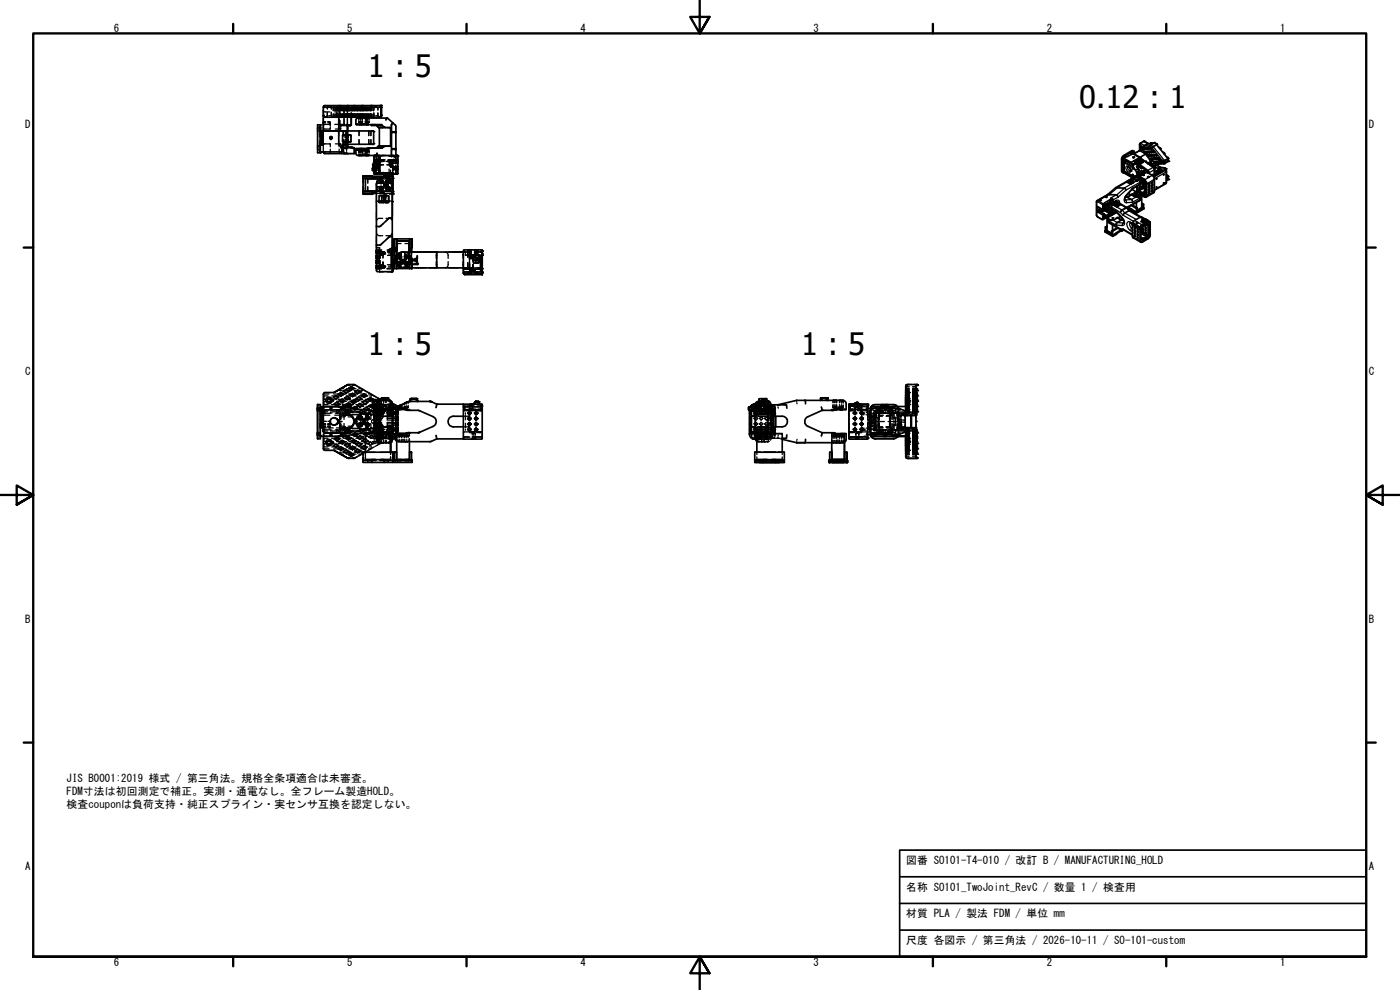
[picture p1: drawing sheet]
<svg xmlns="http://www.w3.org/2000/svg" width="420mm" height="297mm" viewBox="0 0 420 297" stroke-linecap="round" stroke-linejoin="round" font-family="sans-serif">
<defs><g id="words">
<g font-size="9.3">
<text x="110.4" y="23">1 : 5</text>
<text x="323.9" y="32.4">0.12 : 1</text>
<text x="110.4" y="106.6">1 : 5</text>
<text x="240.4" y="106.6">1 : 5</text>
</g>
<g font-size="3.2">
<text x="34.2" y="9.6">6</text>
<text x="104.2" y="9.6">5</text>
<text x="174.2" y="9.6">4</text>
<text x="244.2" y="9.6">3</text>
<text x="314.2" y="9.6">2</text>
<text x="384.2" y="9.6">1</text>
<text x="7.6" y="38.4">D</text>
<text x="410.8" y="38.4">D</text>
<text x="7.6" y="112.6">C</text>
<text x="410.8" y="112.6">C</text>
<text x="7.6" y="186.9">B</text>
<text x="410.8" y="186.9">B</text>
<text x="20" y="234.7">JIS B0001:2019 様式 / 第三角法。規格全条項適合は未審査。</text>
<text x="20" y="238.5">FDM寸法は初回測定で補正。実測・通電なし。全フレーム製造HOLD。</text>
<text x="20" y="242.3">検査couponは負荷支持・純正スプライン・実センサ互換を認定しない。</text>
<text x="7.6" y="261.2">A</text>
<text x="272" y="259.3">図番 SO101-T4-010 / 改訂 B / MANUFACTURING_HOLD</text>
<text x="410.8" y="261.2">A</text>
<text x="272" y="267.3">名称 SO101_TwoJoint_RevC / 数量 1 / 検査用</text>
<text x="272" y="275.3">材質 PLA / 製法 FDM / 単位 mm</text>
<text x="272" y="283.3">尺度 各図示 / 第三角法 / 2026-10-11 / SO-101-custom</text>
<text x="34.2" y="289.9">6</text>
<text x="104.2" y="289.9">5</text>
<text x="174.2" y="289.9">4</text>
<text x="244.2" y="289.9">3</text>
<text x="314.2" y="289.9">2</text>
<text x="384.2" y="289.9">1</text>
</g>
</g></defs>
<!-- layer: Hidden (ISO) -->
<g fill="#000">
<circle cx="96.1" cy="39.5" r=".19"/>
<circle cx="96.1" cy="38.1" r=".19"/>
<circle cx="96.1" cy="39.4" r=".19"/>
<circle cx="96.2" cy="39.4" r=".19"/>
<circle cx="96.8" cy="39.8" r=".19"/>
<circle cx="97" cy="34.6" r=".19"/>
<circle cx="97" cy="37.3" r=".19"/>
<circle cx="97" cy="39.5" r=".19"/>
<circle cx="97" cy="32.2" r=".19"/>
<circle cx="97" cy="39.1" r=".19"/>
<circle cx="97.1" cy="34.8" r=".19"/>
<circle cx="97.3" cy="31.7" r=".19"/>
<circle cx="97.5" cy="35.2" r=".19"/>
<circle cx="97.5" cy="31.7" r=".19"/>
<circle cx="97.7" cy="35.2" r=".19"/>
<circle cx="99.1" cy="36.7" r=".19"/>
<circle cx="99.1" cy="37.3" r=".19"/>
<circle cx="99.4" cy="34.7" r=".19"/>
<circle cx="101.1" cy="34.9" r=".19"/>
<circle cx="101.9" cy="33.6" r=".19"/>
<circle cx="101.9" cy="32.2" r=".19"/>
<circle cx="102" cy="34.9" r=".19"/>
<circle cx="102.2" cy="38.7" r=".19"/>
<circle cx="103.9" cy="39.3" r=".19"/>
<circle cx="104.3" cy="37.3" r=".19"/>
<circle cx="104.3" cy="37.5" r=".19"/>
<circle cx="105.4" cy="37.5" r=".19"/>
<circle cx="108.6" cy="32.2" r=".19"/>
<circle cx="108.7" cy="35.2" r=".19"/>
<circle cx="108.8" cy="32.2" r=".19"/>
<circle cx="108.8" cy="35.2" r=".19"/>
<circle cx="108.9" cy="37.2" r=".19"/>
<circle cx="111.4" cy="32.2" r=".19"/>
<circle cx="111.4" cy="37.4" r=".19"/>
<circle cx="111.5" cy="32.2" r=".19"/>
<circle cx="113" cy="37.6" r=".19"/>
<circle cx="113.4" cy="34.7" r=".19"/>
<circle cx="113.9" cy="38.3" r=".19"/>
<circle cx="114" cy="32.2" r=".19"/>
<circle cx="114.1" cy="32.2" r=".19"/>
<circle cx="114.4" cy="34.6" r=".19"/>
<circle cx="114.4" cy="34.7" r=".19"/>
<circle cx="117.6" cy="39.5" r=".19"/>
<circle cx="117.6" cy="39.6" r=".19"/>
<circle cx="118.8" cy="39.5" r=".19"/>
<circle cx="96.1" cy="45.3" r=".19"/>
<circle cx="96.1" cy="43.7" r=".19"/>
<circle cx="96.1" cy="44.9" r=".19"/>
<circle cx="96.1" cy="45.5" r=".19"/>
<circle cx="96.2" cy="45.6" r=".19"/>
<circle cx="96.6" cy="43.5" r=".19"/>
<circle cx="96.8" cy="43.5" r=".19"/>
<circle cx="97" cy="45.6" r=".19"/>
<circle cx="97" cy="45.4" r=".19"/>
<circle cx="99.3" cy="41.6" r=".19"/>
<circle cx="99.4" cy="41.4" r=".19"/>
<circle cx="99.6" cy="41.3" r=".19"/>
<circle cx="102.4" cy="45.6" r=".19"/>
<circle cx="103" cy="40.5" r=".19"/>
<circle cx="103.1" cy="43.2" r=".19"/>
<circle cx="103.1" cy="43.4" r=".19"/>
<circle cx="103.7" cy="40.5" r=".19"/>
<circle cx="103.9" cy="40.7" r=".19"/>
<circle cx="104.3" cy="44.2" r=".19"/>
<circle cx="104.3" cy="42.4" r=".19"/>
<circle cx="104.3" cy="42.3" r=".19"/>
<circle cx="104.6" cy="40.5" r=".19"/>
<circle cx="104.8" cy="40.5" r=".19"/>
<circle cx="105.8" cy="44.3" r=".19"/>
<circle cx="108.4" cy="46.7" r=".19"/>
<circle cx="109" cy="58" r=".19"/>
<circle cx="109" cy="53.5" r=".19"/>
<circle cx="109.7" cy="57.4" r=".19"/>
<circle cx="109.9" cy="46.7" r=".19"/>
<circle cx="110.1" cy="46.7" r=".19"/>
<circle cx="110.4" cy="46.7" r=".19"/>
<circle cx="110.4" cy="44.6" r=".19"/>
<circle cx="111.8" cy="49.5" r=".19"/>
<circle cx="112.3" cy="50.5" r=".19"/>
<circle cx="112.3" cy="51.3" r=".19"/>
<circle cx="112.3" cy="49.3" r=".19"/>
<circle cx="112.5" cy="46.7" r=".19"/>
<circle cx="112.5" cy="49.1" r=".19"/>
<circle cx="112.5" cy="52.2" r=".19"/>
<circle cx="112.5" cy="49.3" r=".19"/>
<circle cx="112.6" cy="46.7" r=".19"/>
<circle cx="112.6" cy="52.2" r=".19"/>
<circle cx="112.9" cy="48" r=".19"/>
<circle cx="112.9" cy="48.4" r=".19"/>
<circle cx="112.9" cy="46.8" r=".19"/>
<circle cx="112.9" cy="50" r=".19"/>
<circle cx="112.9" cy="49.1" r=".19"/>
<circle cx="112.9" cy="49.8" r=".19"/>
<circle cx="112.9" cy="46.7" r=".19"/>
<circle cx="113" cy="51" r=".19"/>
<circle cx="113.1" cy="50.5" r=".19"/>
<circle cx="113.2" cy="51.9" r=".19"/>
<circle cx="113.5" cy="50.2" r=".19"/>
<circle cx="113.6" cy="50" r=".19"/>
<circle cx="113.7" cy="48.8" r=".19"/>
<circle cx="113.7" cy="49.6" r=".19"/>
<circle cx="113.7" cy="46.7" r=".19"/>
<circle cx="113.7" cy="52.2" r=".19"/>
<circle cx="114" cy="49.5" r=".19"/>
<circle cx="114" cy="47.7" r=".19"/>
<circle cx="114" cy="47.3" r=".19"/>
<circle cx="114.2" cy="54" r=".19"/>
<circle cx="114.2" cy="56" r=".19"/>
<circle cx="114.3" cy="56.2" r=".19"/>
<circle cx="114.3" cy="54.2" r=".19"/>
<circle cx="114.4" cy="56.8" r=".19"/>
<circle cx="114.4" cy="54.8" r=".19"/>
<circle cx="114.5" cy="55" r=".19"/>
<circle cx="114.5" cy="57" r=".19"/>
<circle cx="114.6" cy="56.7" r=".19"/>
<circle cx="114.6" cy="54.3" r=".19"/>
<circle cx="114.6" cy="56.2" r=".19"/>
<circle cx="114.6" cy="54.7" r=".19"/>
<circle cx="114.7" cy="56.9" r=".19"/>
<circle cx="114.7" cy="54.9" r=".19"/>
<circle cx="114.8" cy="56.5" r=".19"/>
<circle cx="114.8" cy="54.5" r=".19"/>
<circle cx="115.1" cy="46.7" r=".19"/>
<circle cx="115.1" cy="54.5" r=".19"/>
<circle cx="115.1" cy="56.5" r=".19"/>
<circle cx="115.2" cy="58.9" r=".19"/>
<circle cx="115.3" cy="55.2" r=".19"/>
<circle cx="115.4" cy="55.8" r=".19"/>
<circle cx="115.6" cy="58.9" r=".19"/>
<circle cx="115.8" cy="55.5" r=".19"/>
<circle cx="116" cy="57.5" r=".19"/>
<circle cx="116.2" cy="54" r=".19"/>
<circle cx="116.2" cy="56" r=".19"/>
<circle cx="116.3" cy="54.2" r=".19"/>
<circle cx="116.3" cy="56.2" r=".19"/>
<circle cx="116.4" cy="56.8" r=".19"/>
<circle cx="116.4" cy="54.8" r=".19"/>
<circle cx="116.5" cy="56.7" r=".19"/>
<circle cx="116.5" cy="53.7" r=".19"/>
<circle cx="116.5" cy="56.2" r=".19"/>
<circle cx="116.5" cy="57.3" r=".19"/>
<circle cx="116.5" cy="54.3" r=".19"/>
<circle cx="116.5" cy="57" r=".19"/>
<circle cx="116.5" cy="55" r=".19"/>
<circle cx="116.5" cy="54.7" r=".19"/>
<circle cx="116.7" cy="56.9" r=".19"/>
<circle cx="116.7" cy="54.9" r=".19"/>
<circle cx="116.8" cy="54.5" r=".19"/>
<circle cx="116.8" cy="56.9" r=".19"/>
<circle cx="116.8" cy="56.5" r=".19"/>
<circle cx="117" cy="49.5" r=".19"/>
<circle cx="117" cy="48.8" r=".19"/>
<circle cx="117.1" cy="49.2" r=".19"/>
<circle cx="117.1" cy="54.5" r=".19"/>
<circle cx="117.1" cy="56.5" r=".19"/>
<circle cx="117.2" cy="49.6" r=".19"/>
<circle cx="117.2" cy="48.9" r=".19"/>
<circle cx="117.2" cy="57.4" r=".19"/>
<circle cx="117.3" cy="56.4" r=".19"/>
<circle cx="117.5" cy="51.9" r=".19"/>
<circle cx="117.6" cy="49" r=".19"/>
<circle cx="117.6" cy="44.7" r=".19"/>
<circle cx="117.6" cy="44.6" r=".19"/>
<circle cx="117.6" cy="49.8" r=".19"/>
<circle cx="117.8" cy="49.1" r=".19"/>
<circle cx="117.8" cy="52.1" r=".19"/>
<circle cx="117.8" cy="48.8" r=".19"/>
<circle cx="117.8" cy="49.8" r=".19"/>
<circle cx="117.9" cy="52.2" r=".19"/>
<circle cx="118.2" cy="52.2" r=".19"/>
<circle cx="118.7" cy="51.9" r=".19"/>
<circle cx="118.8" cy="52.1" r=".19"/>
<circle cx="118.8" cy="46.8" r=".19"/>
<circle cx="118.8" cy="44.6" r=".19"/>
<circle cx="118.8" cy="50" r=".19"/>
<circle cx="118.8" cy="48" r=".19"/>
<circle cx="119" cy="52.2" r=".19"/>
<circle cx="119.2" cy="52.2" r=".19"/>
<circle cx="119.4" cy="46.8" r=".19"/>
<circle cx="119.4" cy="50" r=".19"/>
<circle cx="119.4" cy="52.1" r=".19"/>
<circle cx="119.4" cy="48" r=".19"/>
<circle cx="113" cy="67.9" r=".19"/>
<circle cx="113" cy="74.3" r=".19"/>
<circle cx="113" cy="73.5" r=".19"/>
<circle cx="113.9" cy="74.3" r=".19"/>
<circle cx="113.9" cy="75.6" r=".19"/>
<circle cx="114.3" cy="79.7" r=".19"/>
<circle cx="114.3" cy="75.6" r=".19"/>
<circle cx="114.4" cy="75.7" r=".19"/>
<circle cx="114.4" cy="79.9" r=".19"/>
<circle cx="114.4" cy="76.1" r=".19"/>
<circle cx="114.5" cy="76.3" r=".19"/>
<circle cx="114.6" cy="79.9" r=".19"/>
<circle cx="114.7" cy="76.2" r=".19"/>
<circle cx="115.1" cy="75.6" r=".19"/>
<circle cx="115.1" cy="79.7" r=".19"/>
<circle cx="115.1" cy="79.9" r=".19"/>
<circle cx="115.1" cy="75.7" r=".19"/>
<circle cx="115.2" cy="76.1" r=".19"/>
<circle cx="115.3" cy="76.3" r=".19"/>
<circle cx="115.3" cy="76.1" r=".19"/>
<circle cx="115.3" cy="75.8" r=".19"/>
<circle cx="115.3" cy="79.9" r=".19"/>
<circle cx="115.4" cy="76.2" r=".19"/>
<circle cx="115.4" cy="75.9" r=".19"/>
<circle cx="115.6" cy="60.6" r=".19"/>
<circle cx="117.6" cy="75.6" r=".19"/>
<circle cx="117.7" cy="60.5" r=".19"/>
<circle cx="117.7" cy="74.4" r=".19"/>
<circle cx="118.2" cy="74.3" r=".19"/>
<circle cx="119.1" cy="79.9" r=".19"/>
<circle cx="119.4" cy="76.2" r=".19"/>
<circle cx="119.6" cy="77.4" r=".19"/>
<circle cx="119.6" cy="78.6" r=".19"/>
<circle cx="119.6" cy="76.6" r=".19"/>
<circle cx="119.6" cy="77.5" r=".19"/>
<circle cx="119.8" cy="78.8" r=".19"/>
<circle cx="119.8" cy="79.2" r=".19"/>
<circle cx="119.8" cy="77.2" r=".19"/>
<circle cx="119.8" cy="76.8" r=".19"/>
<circle cx="120.2" cy="77.2" r=".19"/>
<circle cx="120.2" cy="79.2" r=".19"/>
<circle cx="120.3" cy="79.4" r=".19"/>
<circle cx="120.3" cy="77.4" r=".19"/>
<circle cx="120.4" cy="79.3" r=".19"/>
<circle cx="120.8" cy="77.8" r=".19"/>
<circle cx="121.2" cy="78.2" r=".19"/>
<circle cx="121.5" cy="79.4" r=".19"/>
<circle cx="121.6" cy="76.6" r=".19"/>
<circle cx="121.6" cy="79.4" r=".19"/>
<circle cx="121.6" cy="78.6" r=".19"/>
<circle cx="121.7" cy="78.8" r=".19"/>
<circle cx="121.7" cy="77.2" r=".19"/>
<circle cx="121.7" cy="79.2" r=".19"/>
<circle cx="121.7" cy="76.8" r=".19"/>
<circle cx="121.9" cy="80" r=".19"/>
<circle cx="122.2" cy="77.2" r=".19"/>
<circle cx="122.2" cy="79.2" r=".19"/>
<circle cx="122.3" cy="79.4" r=".19"/>
<circle cx="122.3" cy="77.4" r=".19"/>
<circle cx="122.7" cy="79.2" r=".19"/>
<circle cx="122.9" cy="79.9" r=".19"/>
<circle cx="123.1" cy="79.1" r=".19"/>
<circle cx="123.1" cy="77.3" r=".19"/>
<circle cx="123.1" cy="79.2" r=".19"/>
<circle cx="123.3" cy="79.2" r=".19"/>
<circle cx="123.4" cy="77.8" r=".19"/>
<circle cx="123.7" cy="77.9" r=".19"/>
<circle cx="123.7" cy="74.3" r=".19"/>
<circle cx="125.1" cy="79.2" r=".19"/>
<circle cx="125.2" cy="79.2" r=".19"/>
<circle cx="129" cy="75.6" r=".19"/>
<circle cx="139.1" cy="75.6" r=".19"/>
<circle cx="139.3" cy="75" r=".19"/>
<circle cx="139.7" cy="75.6" r=".19"/>
<circle cx="139.7" cy="76.6" r=".19"/>
<circle cx="140.9" cy="76.6" r=".19"/>
<circle cx="141.1" cy="76.7" r=".19"/>
<circle cx="141.2" cy="76.8" r=".19"/>
<circle cx="141.4" cy="77.4" r=".19"/>
<circle cx="141.4" cy="76.6" r=".19"/>
<circle cx="141.5" cy="76.6" r=".19"/>
<circle cx="141.7" cy="77.3" r=".19"/>
<circle cx="141.7" cy="76.7" r=".19"/>
<circle cx="141.9" cy="76.7" r=".19"/>
<circle cx="141.9" cy="77" r=".19"/>
<circle cx="142" cy="77.1" r=".19"/>
<circle cx="142" cy="76.8" r=".19"/>
<circle cx="142.1" cy="76.6" r=".19"/>
<circle cx="142.1" cy="77.4" r=".19"/>
<circle cx="142.4" cy="76.7" r=".19"/>
<circle cx="142.4" cy="77.3" r=".19"/>
<circle cx="142.5" cy="78.2" r=".19"/>
<circle cx="142.6" cy="77.2" r=".19"/>
<circle cx="142.6" cy="78.2" r=".19"/>
<circle cx="142.7" cy="77" r=".19"/>
<circle cx="142.9" cy="77.5" r=".19"/>
<circle cx="144.3" cy="76.9" r=".19"/>
<circle cx="113.9" cy="81.5" r=".19"/>
<circle cx="114.4" cy="80.2" r=".19"/>
<circle cx="114.5" cy="80.4" r=".19"/>
<circle cx="114.7" cy="80.3" r=".19"/>
<circle cx="115.2" cy="80.2" r=".19"/>
<circle cx="115.3" cy="80.4" r=".19"/>
<circle cx="115.4" cy="80.1" r=".19"/>
<circle cx="115.4" cy="80.3" r=".19"/>
<circle cx="117.5" cy="81.5" r=".19"/>
<circle cx="117.6" cy="80.4" r=".19"/>
<circle cx="117.6" cy="80.5" r=".19"/>
<circle cx="118.2" cy="80.6" r=".19"/>
<circle cx="118.4" cy="80.6" r=".19"/>
<circle cx="120.8" cy="80.4" r=".19"/>
<circle cx="121" cy="80.4" r=".19"/>
<circle cx="122.5" cy="80.4" r=".19"/>
<circle cx="122.9" cy="80.6" r=".19"/>
<circle cx="123.7" cy="80.6" r=".19"/>
<circle cx="129" cy="80.4" r=".19"/>
<circle cx="130.9" cy="80.4" r=".19"/>
<circle cx="139.1" cy="80.4" r=".19"/>
<circle cx="139.1" cy="82.1" r=".19"/>
<circle cx="141.4" cy="81.5" r=".19"/>
<circle cx="141.4" cy="81.3" r=".19"/>
<circle cx="141.4" cy="80.9" r=".19"/>
<circle cx="141.4" cy="80.7" r=".19"/>
<circle cx="141.7" cy="80.8" r=".19"/>
<circle cx="141.9" cy="80.4" r=".19"/>
<circle cx="142.1" cy="80.7" r=".19"/>
<circle cx="142.1" cy="81.3" r=".19"/>
<circle cx="142.1" cy="81.5" r=".19"/>
<circle cx="142.1" cy="80.9" r=".19"/>
<circle cx="142.4" cy="80.8" r=".19"/>
<circle cx="142.4" cy="81.4" r=".19"/>
<circle cx="142.7" cy="81.1" r=".19"/>
<circle cx="144.7" cy="82.3" r=".19"/>
<circle cx="98.7" cy="119.6" r=".19"/>
<circle cx="100" cy="119.2" r=".19"/>
<circle cx="100.7" cy="118.8" r=".19"/>
<circle cx="100.8" cy="119.7" r=".19"/>
<circle cx="100.8" cy="118.7" r=".19"/>
<circle cx="101.5" cy="118.3" r=".19"/>
<circle cx="101.6" cy="118.2" r=".19"/>
<circle cx="102.3" cy="117.8" r=".19"/>
<circle cx="102.7" cy="119.8" r=".19"/>
<circle cx="103" cy="117.4" r=".19"/>
<circle cx="103.3" cy="117.2" r=".19"/>
<circle cx="103.9" cy="117.9" r=".19"/>
<circle cx="104.1" cy="119.8" r=".19"/>
<circle cx="104.8" cy="116.6" r=".19"/>
<circle cx="105.4" cy="118.2" r=".19"/>
<circle cx="105.8" cy="118" r=".19"/>
<circle cx="106.4" cy="115.4" r=".19"/>
<circle cx="106.5" cy="117.6" r=".19"/>
<circle cx="107.1" cy="117.2" r=".19"/>
<circle cx="107.2" cy="119.8" r=".19"/>
<circle cx="107.3" cy="117.1" r=".19"/>
<circle cx="107.3" cy="118.1" r=".19"/>
<circle cx="109.2" cy="118.2" r=".19"/>
<circle cx="110.3" cy="119.8" r=".19"/>
<circle cx="115.6" cy="119.6" r=".19"/>
<circle cx="115.6" cy="119.4" r=".19"/>
<circle cx="123.3" cy="119.6" r=".19"/>
<circle cx="123.4" cy="119.9" r=".19"/>
<circle cx="229.2" cy="119.6" r=".19"/>
<circle cx="229.2" cy="119.9" r=".19"/>
<circle cx="229.8" cy="119.6" r=".19"/>
<circle cx="246.3" cy="119.5" r=".19"/>
<circle cx="246.3" cy="119.4" r=".19"/>
<circle cx="246.4" cy="119.4" r=".19"/>
<circle cx="246.4" cy="119.6" r=".19"/>
<circle cx="246.5" cy="119.6" r=".19"/>
<circle cx="248.1" cy="119.6" r=".19"/>
<circle cx="248.2" cy="119.4" r=".19"/>
<circle cx="248.2" cy="119.6" r=".19"/>
<circle cx="271.8" cy="115.9" r=".19"/>
<circle cx="271.8" cy="118.4" r=".19"/>
<circle cx="271.9" cy="115.7" r=".19"/>
<circle cx="272" cy="115.6" r=".19"/>
<circle cx="272" cy="118" r=".19"/>
<circle cx="272.5" cy="117.8" r=".19"/>
<circle cx="272.5" cy="115.4" r=".19"/>
<circle cx="274.9" cy="119.7" r=".19"/>
<circle cx="274.9" cy="118.2" r=".19"/>
<circle cx="274.9" cy="115.6" r=".19"/>
<circle cx="274.9" cy="116.6" r=".19"/>
<circle cx="274.9" cy="118.7" r=".19"/>
<circle cx="274.9" cy="117.8" r=".19"/>
<circle cx="274.9" cy="118.3" r=".19"/>
<circle cx="274.9" cy="118.8" r=".19"/>
<circle cx="274.9" cy="119.8" r=".19"/>
<circle cx="274.9" cy="117.2" r=".19"/>
<circle cx="275.3" cy="118.2" r=".19"/>
<circle cx="275.3" cy="119.8" r=".19"/>
<circle cx="275.3" cy="115.5" r=".19"/>
<circle cx="275.3" cy="116.6" r=".19"/>
<circle cx="275.3" cy="115.4" r=".19"/>
<circle cx="275.3" cy="115.6" r=".19"/>
<circle cx="95.3" cy="123.3" r=".19"/>
<circle cx="95.3" cy="122.3" r=".19"/>
<circle cx="95.3" cy="122.8" r=".19"/>
<circle cx="95.3" cy="130.2" r=".19"/>
<circle cx="95.3" cy="130.7" r=".19"/>
<circle cx="95.3" cy="129.7" r=".19"/>
<circle cx="96.1" cy="130.7" r=".19"/>
<circle cx="96.1" cy="122.2" r=".19"/>
<circle cx="96.1" cy="122.1" r=".19"/>
<circle cx="96.1" cy="130.9" r=".19"/>
<circle cx="96.1" cy="128.1" r=".19"/>
<circle cx="96.2" cy="130.9" r=".19"/>
<circle cx="96.6" cy="128.3" r=".19"/>
<circle cx="96.6" cy="124.7" r=".19"/>
<circle cx="97" cy="126.5" r=".19"/>
<circle cx="97" cy="127.3" r=".19"/>
<circle cx="97" cy="130.4" r=".19"/>
<circle cx="97" cy="122.5" r=".19"/>
<circle cx="97" cy="123.5" r=".19"/>
<circle cx="97" cy="124.1" r=".19"/>
<circle cx="97" cy="128" r=".19"/>
<circle cx="97" cy="128.8" r=".19"/>
<circle cx="97" cy="129.3" r=".19"/>
<circle cx="97" cy="129.4" r=".19"/>
<circle cx="97.6" cy="130" r=".19"/>
<circle cx="97.6" cy="123" r=".19"/>
<circle cx="98.7" cy="132.3" r=".19"/>
<circle cx="98.7" cy="133.3" r=".19"/>
<circle cx="98.7" cy="120.6" r=".19"/>
<circle cx="98.9" cy="126.4" r=".19"/>
<circle cx="99" cy="122.4" r=".19"/>
<circle cx="99" cy="130.5" r=".19"/>
<circle cx="99.1" cy="127.3" r=".19"/>
<circle cx="99.1" cy="130.5" r=".19"/>
<circle cx="100" cy="133.7" r=".19"/>
<circle cx="100.2" cy="127.6" r=".19"/>
<circle cx="100.2" cy="125.3" r=".19"/>
<circle cx="100.3" cy="131.7" r=".19"/>
<circle cx="100.6" cy="131.5" r=".19"/>
<circle cx="100.6" cy="121.4" r=".19"/>
<circle cx="100.7" cy="134.1" r=".19"/>
<circle cx="100.8" cy="134.2" r=".19"/>
<circle cx="100.8" cy="133.3" r=".19"/>
<circle cx="101" cy="130" r=".19"/>
<circle cx="101" cy="129.1" r=".19"/>
<circle cx="101" cy="122.9" r=".19"/>
<circle cx="101" cy="123.9" r=".19"/>
<circle cx="101.1" cy="120.7" r=".19"/>
<circle cx="101.1" cy="132.2" r=".19"/>
<circle cx="101.1" cy="130" r=".19"/>
<circle cx="101.1" cy="123.9" r=".19"/>
<circle cx="101.1" cy="121.7" r=".19"/>
<circle cx="101.1" cy="122.9" r=".19"/>
<circle cx="101.1" cy="131.2" r=".19"/>
<circle cx="101.1" cy="129" r=".19"/>
<circle cx="101.5" cy="134.6" r=".19"/>
<circle cx="101.6" cy="134.7" r=".19"/>
<circle cx="101.6" cy="122" r=".19"/>
<circle cx="101.6" cy="130.9" r=".19"/>
<circle cx="101.7" cy="122" r=".19"/>
<circle cx="101.7" cy="130.9" r=".19"/>
<circle cx="101.8" cy="132.6" r=".19"/>
<circle cx="101.9" cy="128.6" r=".19"/>
<circle cx="101.9" cy="124.3" r=".19"/>
<circle cx="102" cy="129.5" r=".19"/>
<circle cx="102" cy="132.5" r=".19"/>
<circle cx="102.2" cy="130.6" r=".19"/>
<circle cx="102.2" cy="122.3" r=".19"/>
<circle cx="102.3" cy="135.1" r=".19"/>
<circle cx="102.5" cy="122.6" r=".19"/>
<circle cx="102.5" cy="130.4" r=".19"/>
<circle cx="102.7" cy="133.1" r=".19"/>
<circle cx="102.7" cy="130.9" r=".19"/>
<circle cx="102.7" cy="129.3" r=".19"/>
<circle cx="102.7" cy="123.6" r=".19"/>
<circle cx="102.9" cy="128.4" r=".19"/>
<circle cx="103" cy="135.5" r=".19"/>
<circle cx="103" cy="131.1" r=".19"/>
<circle cx="103" cy="130.1" r=".19"/>
<circle cx="103.3" cy="123.9" r=".19"/>
<circle cx="103.3" cy="135.7" r=".19"/>
<circle cx="103.4" cy="133.5" r=".19"/>
<circle cx="103.4" cy="124.8" r=".19"/>
<circle cx="103.4" cy="123.9" r=".19"/>
<circle cx="103.4" cy="128.1" r=".19"/>
<circle cx="103.4" cy="129" r=".19"/>
<circle cx="103.6" cy="123.4" r=".19"/>
<circle cx="103.7" cy="131.5" r=".19"/>
<circle cx="103.7" cy="121.4" r=".19"/>
<circle cx="103.9" cy="135" r=".19"/>
<circle cx="103.9" cy="130.6" r=".19"/>
<circle cx="103.9" cy="129.3" r=".19"/>
<circle cx="103.9" cy="123.6" r=".19"/>
<circle cx="103.9" cy="136" r=".19"/>
<circle cx="103.9" cy="129.8" r=".19"/>
<circle cx="103.9" cy="121.5" r=".19"/>
<circle cx="103.9" cy="123.1" r=".19"/>
<circle cx="104.1" cy="133.1" r=".19"/>
<circle cx="104.1" cy="129.5" r=".19"/>
<circle cx="104.1" cy="123.4" r=".19"/>
<circle cx="104.2" cy="134" r=".19"/>
<circle cx="104.2" cy="133" r=".19"/>
<circle cx="104.3" cy="129" r=".19"/>
<circle cx="104.3" cy="121.8" r=".19"/>
<circle cx="104.3" cy="121.6" r=".19"/>
<circle cx="104.3" cy="121.7" r=".19"/>
<circle cx="104.3" cy="123.9" r=".19"/>
<circle cx="104.5" cy="122.4" r=".19"/>
<circle cx="104.6" cy="132" r=".19"/>
<circle cx="104.6" cy="136.4" r=".19"/>
<circle cx="104.8" cy="136.3" r=".19"/>
<circle cx="104.9" cy="130" r=".19"/>
<circle cx="104.9" cy="123.9" r=".19"/>
<circle cx="104.9" cy="129" r=".19"/>
<circle cx="104.9" cy="134.4" r=".19"/>
<circle cx="105" cy="123" r=".19"/>
<circle cx="105.2" cy="121.7" r=".19"/>
<circle cx="105.3" cy="132.4" r=".19"/>
<circle cx="105.3" cy="120.5" r=".19"/>
<circle cx="105.4" cy="132.5" r=".19"/>
<circle cx="105.4" cy="135.9" r=".19"/>
<circle cx="105.4" cy="124.6" r=".19"/>
<circle cx="105.4" cy="134.7" r=".19"/>
<circle cx="105.4" cy="123.6" r=".19"/>
<circle cx="105.4" cy="136.9" r=".19"/>
<circle cx="105.4" cy="128.3" r=".19"/>
<circle cx="105.5" cy="134.1" r=".19"/>
<circle cx="105.6" cy="130.4" r=".19"/>
<circle cx="105.8" cy="134.9" r=".19"/>
<circle cx="105.8" cy="123.4" r=".19"/>
<circle cx="105.8" cy="129.5" r=".19"/>
<circle cx="106.1" cy="132.9" r=".19"/>
<circle cx="106.1" cy="120" r=".19"/>
<circle cx="106.4" cy="126.9" r=".19"/>
<circle cx="106.4" cy="129.9" r=".19"/>
<circle cx="106.4" cy="137.5" r=".19"/>
<circle cx="106.5" cy="129.9" r=".19"/>
<circle cx="106.5" cy="130.9" r=".19"/>
<circle cx="106.5" cy="135.3" r=".19"/>
<circle cx="106.8" cy="133.3" r=".19"/>
<circle cx="106.8" cy="126.5" r=".19"/>
<circle cx="107.1" cy="135.7" r=".19"/>
<circle cx="107.2" cy="131.3" r=".19"/>
<circle cx="107.2" cy="133.1" r=".19"/>
<circle cx="107.3" cy="134.8" r=".19"/>
<circle cx="107.3" cy="135.8" r=".19"/>
<circle cx="107.5" cy="129.3" r=".19"/>
<circle cx="107.5" cy="131.5" r=".19"/>
<circle cx="107.5" cy="123.6" r=".19"/>
<circle cx="107.5" cy="121.4" r=".19"/>
<circle cx="107.6" cy="129.3" r=".19"/>
<circle cx="107.7" cy="127.4" r=".19"/>
<circle cx="107.7" cy="133.8" r=".19"/>
<circle cx="107.7" cy="125.5" r=".19"/>
<circle cx="107.7" cy="132.8" r=".19"/>
<circle cx="107.8" cy="130.9" r=".19"/>
<circle cx="107.9" cy="127" r=".19"/>
<circle cx="107.9" cy="125.1" r=".19"/>
<circle cx="107.9" cy="125.5" r=".19"/>
<circle cx="108" cy="127.4" r=".19"/>
<circle cx="108" cy="125.3" r=".19"/>
<circle cx="108" cy="127.2" r=".19"/>
<circle cx="108" cy="131.8" r=".19"/>
<circle cx="108.2" cy="128.9" r=".19"/>
<circle cx="108.2" cy="124" r=".19"/>
<circle cx="108.3" cy="125" r=".19"/>
<circle cx="108.3" cy="127" r=".19"/>
<circle cx="108.4" cy="129.8" r=".19"/>
<circle cx="108.4" cy="134.2" r=".19"/>
<circle cx="108.5" cy="127.2" r=".19"/>
<circle cx="108.5" cy="125.3" r=".19"/>
<circle cx="108.6" cy="134.1" r=".19"/>
<circle cx="108.6" cy="125.5" r=".19"/>
<circle cx="108.6" cy="127.4" r=".19"/>
<circle cx="108.6" cy="127" r=".19"/>
<circle cx="108.6" cy="125.1" r=".19"/>
<circle cx="108.7" cy="132.2" r=".19"/>
<circle cx="108.7" cy="120.7" r=".19"/>
<circle cx="108.8" cy="127.4" r=".19"/>
<circle cx="108.8" cy="125.5" r=".19"/>
<circle cx="108.9" cy="126.5" r=".19"/>
<circle cx="109" cy="138.7" r=".19"/>
<circle cx="109" cy="126.2" r=".19"/>
<circle cx="109.1" cy="130.2" r=".19"/>
<circle cx="109.2" cy="129.3" r=".19"/>
<circle cx="109.2" cy="134.7" r=".19"/>
<circle cx="109.2" cy="123.6" r=".19"/>
<circle cx="109.2" cy="126" r=".19"/>
<circle cx="109.2" cy="132.5" r=".19"/>
<circle cx="109.2" cy="133.7" r=".19"/>
<circle cx="109.5" cy="123" r=".19"/>
<circle cx="109.5" cy="126.5" r=".19"/>
<circle cx="109.6" cy="131.7" r=".19"/>
<circle cx="109.6" cy="132.7" r=".19"/>
<circle cx="109.6" cy="120.2" r=".19"/>
<circle cx="109.7" cy="137.8" r=".19"/>
<circle cx="109.7" cy="125.5" r=".19"/>
<circle cx="109.7" cy="127.4" r=".19"/>
<circle cx="109.9" cy="125.1" r=".19"/>
<circle cx="109.9" cy="127" r=".19"/>
<circle cx="109.9" cy="130.7" r=".19"/>
<circle cx="109.9" cy="129.7" r=".19"/>
<circle cx="109.9" cy="123.2" r=".19"/>
<circle cx="109.9" cy="125.5" r=".19"/>
<circle cx="109.9" cy="127.4" r=".19"/>
<circle cx="110" cy="125.3" r=".19"/>
<circle cx="110" cy="128.8" r=".19"/>
<circle cx="110" cy="127.2" r=".19"/>
<circle cx="110" cy="124.3" r=".19"/>
<circle cx="110.1" cy="134.2" r=".19"/>
<circle cx="110.2" cy="128.7" r=".19"/>
<circle cx="110.2" cy="125" r=".19"/>
<circle cx="110.2" cy="124.7" r=".19"/>
<circle cx="110.2" cy="126.7" r=".19"/>
<circle cx="110.2" cy="127" r=".19"/>
<circle cx="110.3" cy="133.1" r=".19"/>
<circle cx="110.4" cy="132.2" r=".19"/>
<circle cx="110.4" cy="125.3" r=".19"/>
<circle cx="110.4" cy="127.2" r=".19"/>
<circle cx="110.6" cy="125.5" r=".19"/>
<circle cx="110.6" cy="127.4" r=".19"/>
<circle cx="110.6" cy="131.1" r=".19"/>
<circle cx="110.6" cy="125.1" r=".19"/>
<circle cx="110.6" cy="127" r=".19"/>
<circle cx="110.6" cy="121.8" r=".19"/>
<circle cx="110.7" cy="125.5" r=".19"/>
<circle cx="110.7" cy="127.4" r=".19"/>
<circle cx="110.8" cy="130.2" r=".19"/>
<circle cx="111.1" cy="133.6" r=".19"/>
<circle cx="111.1" cy="132.6" r=".19"/>
<circle cx="111.3" cy="131.5" r=".19"/>
<circle cx="111.3" cy="121.5" r=".19"/>
<circle cx="111.3" cy="124.6" r=".19"/>
<circle cx="111.5" cy="130.6" r=".19"/>
<circle cx="111.8" cy="122.4" r=".19"/>
<circle cx="112" cy="122.2" r=".19"/>
<circle cx="112" cy="122" r=".19"/>
<circle cx="112" cy="133.1" r=".19"/>
<circle cx="112.1" cy="122" r=".19"/>
<circle cx="112.1" cy="131" r=".19"/>
<circle cx="112.1" cy="121.9" r=".19"/>
<circle cx="112.2" cy="122.2" r=".19"/>
<circle cx="112.3" cy="128.5" r=".19"/>
<circle cx="112.3" cy="122.9" r=".19"/>
<circle cx="112.3" cy="124.4" r=".19"/>
<circle cx="112.3" cy="122.4" r=".19"/>
<circle cx="112.4" cy="122.5" r=".19"/>
<circle cx="112.7" cy="120.4" r=".19"/>
<circle cx="112.7" cy="131.5" r=".19"/>
<circle cx="112.7" cy="121.4" r=".19"/>
<circle cx="112.7" cy="132.5" r=".19"/>
<circle cx="112.9" cy="123.2" r=".19"/>
<circle cx="113" cy="130.5" r=".19"/>
<circle cx="113" cy="121.1" r=".19"/>
<circle cx="113" cy="122.5" r=".19"/>
<circle cx="113" cy="131.8" r=".19"/>
<circle cx="113" cy="122.2" r=".19"/>
<circle cx="113" cy="121" r=".19"/>
<circle cx="113" cy="126" r=".19"/>
<circle cx="113" cy="122.8" r=".19"/>
<circle cx="113" cy="130" r=".19"/>
<circle cx="113" cy="130.4" r=".19"/>
<circle cx="113" cy="121.3" r=".19"/>
<circle cx="113.1" cy="121" r=".19"/>
<circle cx="113.1" cy="122.8" r=".19"/>
<circle cx="113.1" cy="130" r=".19"/>
<circle cx="113.1" cy="129.6" r=".19"/>
<circle cx="113.2" cy="123.2" r=".19"/>
<circle cx="113.2" cy="122.8" r=".19"/>
<circle cx="113.2" cy="122" r=".19"/>
<circle cx="113.2" cy="129.6" r=".19"/>
<circle cx="113.2" cy="130.1" r=".19"/>
<circle cx="113.2" cy="122.9" r=".19"/>
<circle cx="113.3" cy="122.8" r=".19"/>
<circle cx="113.3" cy="129.6" r=".19"/>
<circle cx="113.3" cy="130" r=".19"/>
<circle cx="113.3" cy="128.3" r=".19"/>
<circle cx="113.4" cy="129.6" r=".19"/>
<circle cx="113.4" cy="122.8" r=".19"/>
<circle cx="113.4" cy="123.2" r=".19"/>
<circle cx="113.4" cy="120.9" r=".19"/>
<circle cx="113.6" cy="123.2" r=".19"/>
<circle cx="113.6" cy="122.8" r=".19"/>
<circle cx="113.6" cy="130" r=".19"/>
<circle cx="113.6" cy="121.5" r=".19"/>
<circle cx="113.6" cy="122.9" r=".19"/>
<circle cx="113.7" cy="122.9" r=".19"/>
<circle cx="113.8" cy="120.1" r=".19"/>
<circle cx="113.9" cy="122" r=".19"/>
<circle cx="113.9" cy="121.8" r=".19"/>
<circle cx="113.9" cy="121.3" r=".19"/>
<circle cx="113.9" cy="121.1" r=".19"/>
<circle cx="113.9" cy="121.2" r=".19"/>
<circle cx="113.9" cy="124.9" r=".19"/>
<circle cx="113.9" cy="123.2" r=".19"/>
<circle cx="113.9" cy="120" r=".19"/>
<circle cx="113.9" cy="128.1" r=".19"/>
<circle cx="114" cy="129.6" r=".19"/>
<circle cx="114" cy="122.8" r=".19"/>
<circle cx="114" cy="124.9" r=".19"/>
<circle cx="114" cy="122.9" r=".19"/>
<circle cx="114" cy="120.1" r=".19"/>
<circle cx="114" cy="131.1" r=".19"/>
<circle cx="114" cy="129.8" r=".19"/>
<circle cx="114" cy="121.8" r=".19"/>
<circle cx="114" cy="123.1" r=".19"/>
<circle cx="114" cy="123.2" r=".19"/>
<circle cx="114" cy="133.1" r=".19"/>
<circle cx="114" cy="130.9" r=".19"/>
<circle cx="114.2" cy="133" r=".19"/>
<circle cx="114.4" cy="121.5" r=".19"/>
<circle cx="114.4" cy="120.3" r=".19"/>
<circle cx="114.6" cy="123.2" r=".19"/>
<circle cx="114.7" cy="122.7" r=".19"/>
<circle cx="114.7" cy="132.8" r=".19"/>
<circle cx="114.7" cy="122.2" r=".19"/>
<circle cx="114.7" cy="130.8" r=".19"/>
<circle cx="114.7" cy="120.1" r=".19"/>
<circle cx="114.8" cy="132.8" r=".19"/>
<circle cx="114.8" cy="120.1" r=".19"/>
<circle cx="115" cy="123.5" r=".19"/>
<circle cx="115" cy="122.6" r=".19"/>
<circle cx="115" cy="122.5" r=".19"/>
<circle cx="115.3" cy="129.5" r=".19"/>
<circle cx="115.4" cy="131.5" r=".19"/>
<circle cx="115.6" cy="130.4" r=".19"/>
<circle cx="115.8" cy="120.1" r=".19"/>
<circle cx="116" cy="130.1" r=".19"/>
<circle cx="116.2" cy="122.6" r=".19"/>
<circle cx="116.3" cy="123.7" r=".19"/>
<circle cx="116.5" cy="122.9" r=".19"/>
<circle cx="116.6" cy="132.8" r=".19"/>
<circle cx="116.6" cy="120.1" r=".19"/>
<circle cx="116.7" cy="122.2" r=".19"/>
<circle cx="116.7" cy="130.8" r=".19"/>
<circle cx="116.7" cy="120.1" r=".19"/>
<circle cx="116.7" cy="132.8" r=".19"/>
<circle cx="116.8" cy="129.8" r=".19"/>
<circle cx="116.8" cy="124.9" r=".19"/>
<circle cx="116.8" cy="129.5" r=".19"/>
<circle cx="116.8" cy="123.1" r=".19"/>
<circle cx="116.8" cy="120.1" r=".19"/>
<circle cx="117" cy="131.1" r=".19"/>
<circle cx="117" cy="121.8" r=".19"/>
<circle cx="117" cy="131.7" r=".19"/>
<circle cx="117" cy="121.3" r=".19"/>
<circle cx="117.1" cy="121.3" r=".19"/>
<circle cx="117.1" cy="121.8" r=".19"/>
<circle cx="117.2" cy="137.8" r=".19"/>
<circle cx="117.2" cy="130.1" r=".19"/>
<circle cx="117.2" cy="130.3" r=".19"/>
<circle cx="117.2" cy="122.6" r=".19"/>
<circle cx="117.3" cy="130.1" r=".19"/>
<circle cx="117.3" cy="122.9" r=".19"/>
<circle cx="117.3" cy="131.3" r=".19"/>
<circle cx="117.3" cy="124.7" r=".19"/>
<circle cx="117.5" cy="128.1" r=".19"/>
<circle cx="117.5" cy="130.1" r=".19"/>
<circle cx="117.5" cy="122.5" r=".19"/>
<circle cx="117.5" cy="123.2" r=".19"/>
<circle cx="117.5" cy="130.4" r=".19"/>
<circle cx="117.8" cy="131.7" r=".19"/>
<circle cx="117.8" cy="121.8" r=".19"/>
<circle cx="117.8" cy="131.1" r=".19"/>
<circle cx="117.8" cy="131" r=".19"/>
<circle cx="117.9" cy="121.8" r=".19"/>
<circle cx="117.9" cy="138.1" r=".19"/>
<circle cx="118.4" cy="130.9" r=".19"/>
<circle cx="118.7" cy="131.4" r=".19"/>
<circle cx="118.8" cy="130" r=".19"/>
<circle cx="119.2" cy="122" r=".19"/>
<circle cx="119.2" cy="122.1" r=".19"/>
<circle cx="119.4" cy="130.8" r=".19"/>
<circle cx="119.4" cy="122" r=".19"/>
<circle cx="119.6" cy="132.5" r=".19"/>
<circle cx="119.6" cy="130.1" r=".19"/>
<circle cx="119.6" cy="122.2" r=".19"/>
<circle cx="120" cy="130.1" r=".19"/>
<circle cx="120.3" cy="122.2" r=".19"/>
<circle cx="120.3" cy="130.1" r=".19"/>
<circle cx="120.3" cy="122.5" r=".19"/>
<circle cx="120.3" cy="122.6" r=".19"/>
<circle cx="120.5" cy="122.5" r=".19"/>
<circle cx="120.5" cy="130.1" r=".19"/>
<circle cx="120.5" cy="122.6" r=".19"/>
<circle cx="120.5" cy="121.5" r=".19"/>
<circle cx="120.5" cy="130.8" r=".19"/>
<circle cx="120.7" cy="130.4" r=".19"/>
<circle cx="120.7" cy="132.5" r=".19"/>
<circle cx="121" cy="122.5" r=".19"/>
<circle cx="121" cy="122.6" r=".19"/>
<circle cx="121.4" cy="121" r=".19"/>
<circle cx="121.4" cy="130.8" r=".19"/>
<circle cx="121.5" cy="122.5" r=".19"/>
<circle cx="121.5" cy="122.6" r=".19"/>
<circle cx="121.5" cy="132.5" r=".19"/>
<circle cx="121.6" cy="132.5" r=".19"/>
<circle cx="121.7" cy="130.8" r=".19"/>
<circle cx="121.7" cy="130.1" r=".19"/>
<circle cx="121.7" cy="122.2" r=".19"/>
<circle cx="121.7" cy="122.9" r=".19"/>
<circle cx="121.9" cy="132.5" r=".19"/>
<circle cx="121.9" cy="130.1" r=".19"/>
<circle cx="121.9" cy="132.4" r=".19"/>
<circle cx="122.2" cy="130.8" r=".19"/>
<circle cx="122.2" cy="130.1" r=".19"/>
<circle cx="122.2" cy="122.2" r=".19"/>
<circle cx="122.2" cy="122.9" r=".19"/>
<circle cx="122.3" cy="132.5" r=".19"/>
<circle cx="122.4" cy="123.1" r=".19"/>
<circle cx="122.5" cy="130.8" r=".19"/>
<circle cx="122.5" cy="120.6" r=".19"/>
<circle cx="122.9" cy="130.1" r=".19"/>
<circle cx="123" cy="120.4" r=".19"/>
<circle cx="123.1" cy="120.4" r=".19"/>
<circle cx="123.1" cy="120.3" r=".19"/>
<circle cx="123.3" cy="137.9" r=".19"/>
<circle cx="125.2" cy="120.3" r=".19"/>
<circle cx="125.3" cy="120.4" r=".19"/>
<circle cx="125.5" cy="123.1" r=".19"/>
<circle cx="125.9" cy="123.2" r=".19"/>
<circle cx="129.4" cy="132.4" r=".19"/>
<circle cx="130.9" cy="126.5" r=".19"/>
<circle cx="131.1" cy="131.7" r=".19"/>
<circle cx="134.5" cy="126.5" r=".19"/>
<circle cx="140.4" cy="128.8" r=".19"/>
<circle cx="140.4" cy="123.9" r=".19"/>
<circle cx="140.9" cy="123.2" r=".19"/>
<circle cx="141.2" cy="122.7" r=".19"/>
<circle cx="141.2" cy="123.2" r=".19"/>
<circle cx="141.4" cy="128.8" r=".19"/>
<circle cx="141.4" cy="123.2" r=".19"/>
<circle cx="141.4" cy="123.9" r=".19"/>
<circle cx="141.5" cy="122.7" r=".19"/>
<circle cx="141.7" cy="131.7" r=".19"/>
<circle cx="141.9" cy="122.8" r=".19"/>
<circle cx="141.9" cy="129.5" r=".19"/>
<circle cx="141.9" cy="130" r=".19"/>
<circle cx="142" cy="130" r=".19"/>
<circle cx="142" cy="129.5" r=".19"/>
<circle cx="142" cy="121.3" r=".19"/>
<circle cx="142.3" cy="130" r=".19"/>
<circle cx="142.4" cy="128.8" r=".19"/>
<circle cx="142.4" cy="123.9" r=".19"/>
<circle cx="142.6" cy="120.6" r=".19"/>
<circle cx="142.7" cy="131.7" r=".19"/>
<circle cx="143" cy="120.8" r=".19"/>
<circle cx="143.4" cy="128.8" r=".19"/>
<circle cx="143.4" cy="123.9" r=".19"/>
<circle cx="143.7" cy="120.5" r=".19"/>
<circle cx="143.8" cy="120.7" r=".19"/>
<circle cx="143.8" cy="120.6" r=".19"/>
<circle cx="144.7" cy="121.8" r=".19"/>
<circle cx="224.7" cy="122.7" r=".19"/>
<circle cx="224.7" cy="122.4" r=".19"/>
<circle cx="224.9" cy="123" r=".19"/>
<circle cx="224.9" cy="130.2" r=".19"/>
<circle cx="225" cy="123" r=".19"/>
<circle cx="225.1" cy="122.1" r=".19"/>
<circle cx="225.5" cy="128.1" r=".19"/>
<circle cx="225.5" cy="129.6" r=".19"/>
<circle cx="225.6" cy="131.2" r=".19"/>
<circle cx="225.7" cy="129.6" r=".19"/>
<circle cx="225.7" cy="130" r=".19"/>
<circle cx="225.7" cy="122.8" r=".19"/>
<circle cx="225.8" cy="129.6" r=".19"/>
<circle cx="225.8" cy="130" r=".19"/>
<circle cx="225.8" cy="122.8" r=".19"/>
<circle cx="226.1" cy="130" r=".19"/>
<circle cx="226.1" cy="129.6" r=".19"/>
<circle cx="226.4" cy="123.9" r=".19"/>
<circle cx="226.4" cy="127.2" r=".19"/>
<circle cx="226.4" cy="128.8" r=".19"/>
<circle cx="226.4" cy="125.5" r=".19"/>
<circle cx="226.6" cy="129.5" r=".19"/>
<circle cx="226.6" cy="131.2" r=".19"/>
<circle cx="226.6" cy="130.8" r=".19"/>
<circle cx="226.6" cy="131.5" r=".19"/>
<circle cx="226.6" cy="122.3" r=".19"/>
<circle cx="226.6" cy="129.1" r=".19"/>
<circle cx="226.6" cy="121.5" r=".19"/>
<circle cx="226.7" cy="123.2" r=".19"/>
<circle cx="226.9" cy="130" r=".19"/>
<circle cx="226.9" cy="129.5" r=".19"/>
<circle cx="226.9" cy="122.9" r=".19"/>
<circle cx="226.9" cy="130.1" r=".19"/>
<circle cx="227.1" cy="122.9" r=".19"/>
<circle cx="227.1" cy="130.1" r=".19"/>
<circle cx="227.1" cy="130" r=".19"/>
<circle cx="227.1" cy="129.5" r=".19"/>
<circle cx="227.1" cy="137.8" r=".19"/>
<circle cx="227.1" cy="123.2" r=".19"/>
<circle cx="227.2" cy="129.5" r=".19"/>
<circle cx="227.2" cy="122.8" r=".19"/>
<circle cx="227.2" cy="123.2" r=".19"/>
<circle cx="227.2" cy="130" r=".19"/>
<circle cx="227.3" cy="122.2" r=".19"/>
<circle cx="227.4" cy="123.9" r=".19"/>
<circle cx="227.4" cy="125.5" r=".19"/>
<circle cx="227.4" cy="128.8" r=".19"/>
<circle cx="227.4" cy="127.2" r=".19"/>
<circle cx="227.5" cy="121.6" r=".19"/>
<circle cx="227.6" cy="129.8" r=".19"/>
<circle cx="227.6" cy="132.5" r=".19"/>
<circle cx="227.6" cy="123.1" r=".19"/>
<circle cx="227.6" cy="120.4" r=".19"/>
<circle cx="227.7" cy="120.4" r=".19"/>
<circle cx="227.8" cy="120.4" r=".19"/>
<circle cx="228.1" cy="120.6" r=".19"/>
<circle cx="228.1" cy="121.3" r=".19"/>
<circle cx="228.2" cy="122.5" r=".19"/>
<circle cx="228.2" cy="122.6" r=".19"/>
<circle cx="228.3" cy="120.4" r=".19"/>
<circle cx="228.3" cy="130.8" r=".19"/>
<circle cx="228.3" cy="122.9" r=".19"/>
<circle cx="228.5" cy="120.3" r=".19"/>
<circle cx="228.6" cy="132.5" r=".19"/>
<circle cx="228.6" cy="122.2" r=".19"/>
<circle cx="228.7" cy="120.4" r=".19"/>
<circle cx="228.9" cy="128.8" r=".19"/>
<circle cx="228.9" cy="123.9" r=".19"/>
<circle cx="228.9" cy="127.2" r=".19"/>
<circle cx="228.9" cy="125.5" r=".19"/>
<circle cx="228.9" cy="120.4" r=".19"/>
<circle cx="229" cy="121.3" r=".19"/>
<circle cx="229.1" cy="138.7" r=".19"/>
<circle cx="229.2" cy="122.2" r=".19"/>
<circle cx="229.4" cy="122.6" r=".19"/>
<circle cx="229.4" cy="122.5" r=".19"/>
<circle cx="229.4" cy="130.4" r=".19"/>
<circle cx="229.4" cy="129.8" r=".19"/>
<circle cx="229.6" cy="120.8" r=".19"/>
<circle cx="229.6" cy="120.4" r=".19"/>
<circle cx="229.6" cy="130.8" r=".19"/>
<circle cx="229.7" cy="121.3" r=".19"/>
<circle cx="230.3" cy="130.8" r=".19"/>
<circle cx="230.4" cy="120.2" r=".19"/>
<circle cx="230.4" cy="121.3" r=".19"/>
<circle cx="230.4" cy="121.8" r=".19"/>
<circle cx="230.4" cy="129.8" r=".19"/>
<circle cx="230.4" cy="128.8" r=".19"/>
<circle cx="230.4" cy="129.5" r=".19"/>
<circle cx="230.4" cy="125.5" r=".19"/>
<circle cx="230.4" cy="123.9" r=".19"/>
<circle cx="230.4" cy="127.2" r=".19"/>
<circle cx="230.6" cy="122.2" r=".19"/>
<circle cx="230.6" cy="121.3" r=".19"/>
<circle cx="230.8" cy="120.5" r=".19"/>
<circle cx="230.9" cy="122.8" r=".19"/>
<circle cx="230.9" cy="123.2" r=".19"/>
<circle cx="230.9" cy="122.7" r=".19"/>
<circle cx="231.1" cy="122.9" r=".19"/>
<circle cx="231.1" cy="130.1" r=".19"/>
<circle cx="231.2" cy="122.7" r=".19"/>
<circle cx="231.2" cy="123.2" r=".19"/>
<circle cx="231.3" cy="130.4" r=".19"/>
<circle cx="231.3" cy="122.5" r=".19"/>
<circle cx="231.5" cy="130.7" r=".19"/>
<circle cx="231.5" cy="130.1" r=".19"/>
<circle cx="231.5" cy="123.9" r=".19"/>
<circle cx="231.5" cy="131.5" r=".19"/>
<circle cx="231.5" cy="130.2" r=".19"/>
<circle cx="231.5" cy="123.4" r=".19"/>
<circle cx="231.5" cy="128.1" r=".19"/>
<circle cx="231.5" cy="129.5" r=".19"/>
<circle cx="231.5" cy="124.9" r=".19"/>
<circle cx="231.5" cy="123.2" r=".19"/>
<circle cx="231.5" cy="128.4" r=".19"/>
<circle cx="231.6" cy="123" r=".19"/>
<circle cx="232" cy="123.9" r=".19"/>
<circle cx="232" cy="128.8" r=".19"/>
<circle cx="232" cy="127.2" r=".19"/>
<circle cx="232" cy="125.5" r=".19"/>
<circle cx="232.2" cy="128.1" r=".19"/>
<circle cx="232.2" cy="121.5" r=".19"/>
<circle cx="232.7" cy="138.7" r=".19"/>
<circle cx="232.7" cy="128.1" r=".19"/>
<circle cx="232.7" cy="124.9" r=".19"/>
<circle cx="233.4" cy="121.5" r=".19"/>
<circle cx="234.8" cy="137.8" r=".19"/>
<circle cx="236" cy="121.5" r=".19"/>
<circle cx="236.2" cy="125.8" r=".19"/>
<circle cx="241.6" cy="127" r=".19"/>
<circle cx="246.3" cy="120.1" r=".19"/>
<circle cx="246.3" cy="120" r=".19"/>
<circle cx="246.8" cy="129.8" r=".19"/>
<circle cx="248.3" cy="120.1" r=".19"/>
<circle cx="248.3" cy="120" r=".19"/>
<circle cx="248.8" cy="138.1" r=".19"/>
<circle cx="249" cy="138.1" r=".19"/>
<circle cx="249" cy="137.9" r=".19"/>
<circle cx="249" cy="135.7" r=".19"/>
<circle cx="249.6" cy="138.1" r=".19"/>
<circle cx="249.9" cy="130.1" r=".19"/>
<circle cx="249.9" cy="122.9" r=".19"/>
<circle cx="250.1" cy="129.8" r=".19"/>
<circle cx="250.2" cy="132.8" r=".19"/>
<circle cx="250.2" cy="120.1" r=".19"/>
<circle cx="250.6" cy="122.9" r=".19"/>
<circle cx="251" cy="122.5" r=".19"/>
<circle cx="251" cy="122.6" r=".19"/>
<circle cx="251" cy="130.4" r=".19"/>
<circle cx="251" cy="130.1" r=".19"/>
<circle cx="251.5" cy="122.6" r=".19"/>
<circle cx="252" cy="122.5" r=".19"/>
<circle cx="252" cy="130.1" r=".19"/>
<circle cx="252" cy="130.4" r=".19"/>
<circle cx="252" cy="122.6" r=".19"/>
<circle cx="252.1" cy="132.8" r=".19"/>
<circle cx="252.2" cy="122.5" r=".19"/>
<circle cx="252.2" cy="122.6" r=".19"/>
<circle cx="252.2" cy="132.8" r=".19"/>
<circle cx="252.9" cy="132.8" r=".19"/>
<circle cx="252.9" cy="120.1" r=".19"/>
<circle cx="253.5" cy="135.7" r=".19"/>
<circle cx="253.5" cy="138.1" r=".19"/>
<circle cx="253.9" cy="137.9" r=".19"/>
<circle cx="254.1" cy="138.1" r=".19"/>
<circle cx="254.8" cy="131.6" r=".19"/>
<circle cx="254.8" cy="131.3" r=".19"/>
<circle cx="254.8" cy="129.8" r=".19"/>
<circle cx="255" cy="131.1" r=".19"/>
<circle cx="255" cy="131.7" r=".19"/>
<circle cx="255.2" cy="123.2" r=".19"/>
<circle cx="255.2" cy="121.8" r=".19"/>
<circle cx="255.2" cy="122" r=".19"/>
<circle cx="255.4" cy="121.8" r=".19"/>
<circle cx="255.4" cy="131" r=".19"/>
<circle cx="255.7" cy="121.8" r=".19"/>
<circle cx="256" cy="121.8" r=".19"/>
<circle cx="256.1" cy="123.9" r=".19"/>
<circle cx="256.1" cy="125.5" r=".19"/>
<circle cx="256.1" cy="128.8" r=".19"/>
<circle cx="256.1" cy="127.2" r=".19"/>
<circle cx="256.5" cy="122.9" r=".19"/>
<circle cx="256.6" cy="123.4" r=".19"/>
<circle cx="256.6" cy="125.1" r=".19"/>
<circle cx="256.6" cy="126.7" r=".19"/>
<circle cx="256.6" cy="128.4" r=".19"/>
<circle cx="256.8" cy="121.3" r=".19"/>
<circle cx="256.9" cy="122.2" r=".19"/>
<circle cx="256.9" cy="121.4" r=".19"/>
<circle cx="256.9" cy="121.3" r=".19"/>
<circle cx="257.5" cy="122.2" r=".19"/>
<circle cx="257.7" cy="122.4" r=".19"/>
<circle cx="257.7" cy="122.8" r=".19"/>
<circle cx="258.1" cy="128.8" r=".19"/>
<circle cx="258.1" cy="123.9" r=".19"/>
<circle cx="258.1" cy="125.5" r=".19"/>
<circle cx="258.1" cy="127.2" r=".19"/>
<circle cx="258.3" cy="122.2" r=".19"/>
<circle cx="258.3" cy="121.8" r=".19"/>
<circle cx="258.4" cy="122.2" r=".19"/>
<circle cx="258.6" cy="128.4" r=".19"/>
<circle cx="258.6" cy="123.4" r=".19"/>
<circle cx="258.6" cy="125.1" r=".19"/>
<circle cx="258.6" cy="126.7" r=".19"/>
<circle cx="258.8" cy="131" r=".19"/>
<circle cx="259.1" cy="128.8" r=".19"/>
<circle cx="259.1" cy="125.5" r=".19"/>
<circle cx="259.1" cy="127.2" r=".19"/>
<circle cx="259.1" cy="123.9" r=".19"/>
<circle cx="260.2" cy="131.1" r=".19"/>
<circle cx="260.2" cy="121.8" r=".19"/>
<circle cx="260.4" cy="124.8" r=".19"/>
<circle cx="260.4" cy="124.7" r=".19"/>
<circle cx="260.4" cy="122.5" r=".19"/>
<circle cx="260.4" cy="123" r=".19"/>
<circle cx="260.4" cy="123.5" r=".19"/>
<circle cx="260.4" cy="129.8" r=".19"/>
<circle cx="260.4" cy="123.4" r=".19"/>
<circle cx="260.4" cy="124.9" r=".19"/>
<circle cx="260.4" cy="129.5" r=".19"/>
<circle cx="260.9" cy="129" r=".19"/>
<circle cx="260.9" cy="124.1" r=".19"/>
<circle cx="260.9" cy="124" r=".19"/>
<circle cx="260.9" cy="128.3" r=".19"/>
<circle cx="261.2" cy="123.2" r=".19"/>
<circle cx="261.2" cy="122.8" r=".19"/>
<circle cx="261.2" cy="130.2" r=".19"/>
<circle cx="261.4" cy="130.2" r=".19"/>
<circle cx="261.4" cy="122.8" r=".19"/>
<circle cx="261.6" cy="130" r=".19"/>
<circle cx="261.6" cy="122" r=".19"/>
<circle cx="261.6" cy="123" r=".19"/>
<circle cx="261.6" cy="129.9" r=".19"/>
<circle cx="262.2" cy="129" r=".19"/>
<circle cx="262.2" cy="125.9" r=".19"/>
<circle cx="262.2" cy="127" r=".19"/>
<circle cx="262.2" cy="123.9" r=".19"/>
<circle cx="262.3" cy="122.4" r=".19"/>
<circle cx="262.3" cy="129.8" r=".19"/>
<circle cx="262.4" cy="124.1" r=".19"/>
<circle cx="262.4" cy="128.8" r=".19"/>
<circle cx="262.5" cy="124.6" r=".19"/>
<circle cx="262.5" cy="124.1" r=".19"/>
<circle cx="262.5" cy="123.9" r=".19"/>
<circle cx="262.5" cy="128.8" r=".19"/>
<circle cx="262.5" cy="124.4" r=".19"/>
<circle cx="262.5" cy="128.7" r=".19"/>
<circle cx="262.5" cy="128.4" r=".19"/>
<circle cx="262.5" cy="129" r=".19"/>
<circle cx="262.5" cy="128.3" r=".19"/>
<circle cx="262.6" cy="121.4" r=".19"/>
<circle cx="262.7" cy="125.1" r=".19"/>
<circle cx="262.9" cy="124" r=".19"/>
<circle cx="262.9" cy="129" r=".19"/>
<circle cx="263" cy="124" r=".19"/>
<circle cx="263" cy="122.4" r=".19"/>
<circle cx="263" cy="125.1" r=".19"/>
<circle cx="263" cy="129" r=".19"/>
<circle cx="263" cy="128.8" r=".19"/>
<circle cx="263" cy="128.4" r=".19"/>
<circle cx="263" cy="128.7" r=".19"/>
<circle cx="263" cy="129.8" r=".19"/>
<circle cx="263" cy="127.9" r=".19"/>
<circle cx="263.4" cy="123" r=".19"/>
<circle cx="263.6" cy="127.7" r=".19"/>
<circle cx="263.7" cy="130" r=".19"/>
<circle cx="263.7" cy="129.5" r=".19"/>
<circle cx="263.7" cy="130.1" r=".19"/>
<circle cx="263.7" cy="123.4" r=".19"/>
<circle cx="263.7" cy="122.9" r=".19"/>
<circle cx="263.8" cy="130" r=".19"/>
<circle cx="263.9" cy="129.3" r=".19"/>
<circle cx="263.9" cy="129" r=".19"/>
<circle cx="263.9" cy="123.9" r=".19"/>
<circle cx="263.9" cy="123.6" r=".19"/>
<circle cx="263.9" cy="124" r=".19"/>
<circle cx="264.5" cy="121.7" r=".19"/>
<circle cx="264.5" cy="121.8" r=".19"/>
<circle cx="264.5" cy="122.1" r=".19"/>
<circle cx="264.6" cy="122.2" r=".19"/>
<circle cx="264.7" cy="121.8" r=".19"/>
<circle cx="265.5" cy="122" r=".19"/>
<circle cx="265.5" cy="122.4" r=".19"/>
<circle cx="265.5" cy="130.5" r=".19"/>
<circle cx="265.6" cy="122.4" r=".19"/>
<circle cx="265.6" cy="130" r=".19"/>
<circle cx="265.6" cy="123" r=".19"/>
<circle cx="265.6" cy="130.5" r=".19"/>
<circle cx="265.7" cy="123" r=".19"/>
<circle cx="265.7" cy="129" r=".19"/>
<circle cx="265.7" cy="124" r=".19"/>
<circle cx="265.7" cy="129.9" r=".19"/>
<circle cx="265.8" cy="129" r=".19"/>
<circle cx="265.8" cy="124" r=".19"/>
<circle cx="265.8" cy="129.9" r=".19"/>
<circle cx="266.3" cy="121.8" r=".19"/>
<circle cx="266.4" cy="121.8" r=".19"/>
<circle cx="267.3" cy="129" r=".19"/>
<circle cx="267.3" cy="123.9" r=".19"/>
<circle cx="267.5" cy="123" r=".19"/>
<circle cx="267.5" cy="123.6" r=".19"/>
<circle cx="267.5" cy="122" r=".19"/>
<circle cx="267.5" cy="129.3" r=".19"/>
<circle cx="267.6" cy="123.9" r=".19"/>
<circle cx="267.6" cy="129" r=".19"/>
<circle cx="267.7" cy="122.2" r=".19"/>
<circle cx="267.7" cy="129.9" r=".19"/>
<circle cx="267.7" cy="123.4" r=".19"/>
<circle cx="267.7" cy="122.8" r=".19"/>
<circle cx="267.7" cy="123" r=".19"/>
<circle cx="267.7" cy="130.7" r=".19"/>
<circle cx="267.7" cy="130.2" r=".19"/>
<circle cx="267.7" cy="129.5" r=".19"/>
<circle cx="267.7" cy="123.1" r=".19"/>
<circle cx="267.8" cy="122.4" r=".19"/>
<circle cx="267.8" cy="129.8" r=".19"/>
<circle cx="268" cy="122" r=".19"/>
<circle cx="268.2" cy="121.4" r=".19"/>
<circle cx="268.3" cy="129" r=".19"/>
<circle cx="268.3" cy="124" r=".19"/>
<circle cx="268.5" cy="129.8" r=".19"/>
<circle cx="268.5" cy="122.4" r=".19"/>
<circle cx="269.3" cy="124" r=".19"/>
<circle cx="269.3" cy="124.6" r=".19"/>
<circle cx="269.3" cy="129" r=".19"/>
<circle cx="269.3" cy="128.3" r=".19"/>
<circle cx="269.3" cy="128.4" r=".19"/>
<circle cx="269.6" cy="122.8" r=".19"/>
<circle cx="269.6" cy="130.2" r=".19"/>
<circle cx="269.7" cy="128" r=".19"/>
<circle cx="269.7" cy="127.3" r=".19"/>
<circle cx="269.7" cy="127" r=".19"/>
<circle cx="269.7" cy="122.5" r=".19"/>
<circle cx="269.7" cy="128.3" r=".19"/>
<circle cx="269.7" cy="126.4" r=".19"/>
<circle cx="269.7" cy="124.6" r=".19"/>
<circle cx="269.7" cy="128.4" r=".19"/>
<circle cx="270.3" cy="127.4" r=".19"/>
<circle cx="270.3" cy="127.8" r=".19"/>
<circle cx="270.4" cy="127.4" r=".19"/>
<circle cx="270.4" cy="126.4" r=".19"/>
<circle cx="270.4" cy="127.8" r=".19"/>
<circle cx="270.4" cy="126" r=".19"/>
<circle cx="270.4" cy="128.4" r=".19"/>
<circle cx="270.4" cy="128" r=".19"/>
<circle cx="270.5" cy="128.4" r=".19"/>
<circle cx="270.5" cy="126.5" r=".19"/>
<circle cx="270.5" cy="127.8" r=".19"/>
<circle cx="271.6" cy="124.7" r=".19"/>
<circle cx="271.7" cy="124.8" r=".19"/>
<circle cx="271.8" cy="122" r=".19"/>
<circle cx="271.8" cy="134.5" r=".19"/>
<circle cx="271.8" cy="137" r=".19"/>
<circle cx="271.8" cy="130.9" r=".19"/>
<circle cx="271.9" cy="137.2" r=".19"/>
<circle cx="272" cy="137.3" r=".19"/>
<circle cx="272.2" cy="123.9" r=".19"/>
<circle cx="272.2" cy="122.9" r=".19"/>
<circle cx="272.5" cy="135.1" r=".19"/>
<circle cx="273.5" cy="124.6" r=".19"/>
<circle cx="274.8" cy="124.6" r=".19"/>
<circle cx="274.8" cy="128.8" r=".19"/>
<circle cx="274.8" cy="124.1" r=".19"/>
<circle cx="274.8" cy="128.4" r=".19"/>
<circle cx="274.9" cy="124.6" r=".19"/>
<circle cx="274.9" cy="123" r=".19"/>
<circle cx="274.9" cy="120.3" r=".19"/>
<circle cx="274.9" cy="124.1" r=".19"/>
<circle cx="274.9" cy="122.9" r=".19"/>
<circle cx="274.9" cy="123.6" r=".19"/>
<circle cx="274.9" cy="123.9" r=".19"/>
<circle cx="274.9" cy="135.2" r=".19"/>
<circle cx="274.9" cy="135.1" r=".19"/>
<circle cx="274.9" cy="133" r=".19"/>
<circle cx="274.9" cy="137.4" r=".19"/>
<circle cx="274.9" cy="121.4" r=".19"/>
<circle cx="274.9" cy="122" r=".19"/>
<circle cx="274.9" cy="128.8" r=".19"/>
<circle cx="274.9" cy="129" r=".19"/>
<circle cx="274.9" cy="131.5" r=".19"/>
<circle cx="274.9" cy="132.5" r=".19"/>
<circle cx="274.9" cy="129.3" r=".19"/>
<circle cx="274.9" cy="120.4" r=".19"/>
<circle cx="274.9" cy="128.4" r=".19"/>
<circle cx="274.9" cy="128.3" r=".19"/>
<circle cx="274.9" cy="136.3" r=".19"/>
<circle cx="274.9" cy="132.4" r=".19"/>
<circle cx="274.9" cy="133.1" r=".19"/>
<circle cx="274.9" cy="134.2" r=".19"/>
<circle cx="274.9" cy="134.1" r=".19"/>
<circle cx="274.9" cy="136.4" r=".19"/>
<circle cx="274.9" cy="134.7" r=".19"/>
<circle cx="274.9" cy="130.9" r=".19"/>
<circle cx="274.9" cy="128.6" r=".19"/>
<circle cx="275.3" cy="121.4" r=".19"/>
<circle cx="275.3" cy="123" r=".19"/>
<circle cx="275.3" cy="130.9" r=".19"/>
<circle cx="275.3" cy="132.5" r=".19"/>
<circle cx="275.3" cy="134.1" r=".19"/>
<circle cx="275.3" cy="129.3" r=".19"/>
<circle cx="275.3" cy="131.5" r=".19"/>
<circle cx="275.3" cy="120.4" r=".19"/>
<circle cx="275.3" cy="137.3" r=".19"/>
<circle cx="275.3" cy="137.4" r=".19"/>
<circle cx="275.3" cy="135.7" r=".19"/>
</g>
<g fill="none" stroke="#000" stroke-width=".38">
<path d="M95.3 37.5v.4M95.3 38.4v2.7M95.3 38.4h.1M95.3 39v.4h.3M95.3 38.4v.4M95.6 38.1l-.3 .2M95.8 38.1h.3M95.8 39.4h.3M96.1 39.9v.2M96.1 39.4v.1M96.1 39.4v1.7M96.3 39.3l-.1 .1"/>
<path d="M96.5 40l-.1 1.1M96.5 39.9l.1 1.2M96.8 39.8v1.2M96.8 39.3l.1 .1M97 36.7v.2M97 35.5v1.6M97 37.3h.1M97 34.6v.2M97 37.5v.3l.1-.2M97 39.1h.1M97 38.8v3M97 37.3h2"/>
<path d="M97 36.8h.7M97.1 33.3l-.1-.2v1.2M97.1 31.9l-.1 .3 .3-.1M97.1 38.5l-.1-.3v.3M97.2 39.3h.1M97.3 35.1h.1M97.3 33.5l1.7 .1M97.3 35.1l.2 .1M97.3 32.1h.1M97.3 31.9h.1M97.3 38.7h1.8M97.3 31.7v.2"/>
<path d="M97.3 31.7h.1M97.5 35.2h.2zM97.5 31.7h-.2M97.5 37.3l-.2 .1M97.7 35.2h.1M97.7 36.5l-.6 .1M97.9 35l-.1 .2M98.2 34.7h.3M98.2 34.7l-.1 .2M98.2 31.7v1M98.2 33.7v1M98.3 36.5l.6 .1"/>
<path d="M98.4 36.8l.7-.1v.2M98.4 37.3h.7M98.4 31.7v.2M98.4 32v.2M98.8 34.7h.4M98.9 37.3l.2 .1M99 36.6l.1 .1M99 37.3l.1 .1M99.1 37.3v.1M99.1 37.1h.1M99.1 37.3h.1M99.1 36.8v.6"/>
<path d="M99.1 38.2v.5M99.1 31.7v.2M99.1 32v.2M99.1 37.5v.4M99.3 34.7h.1M99.4 34.7l.3 .2M99.4 31.7v1M99.4 33.7v1M99.9 35l.2 .2M100 32.2v1M100 34.2v1M100.3 32.2v1"/>
<path d="M100.3 34.2v1M100.5 37.3h1.9M100.5 33.6h1.4M100.8 32.2v1M100.8 34.2v1M101 34v.9M101 32.2l.1 1M101 34l.1 1.2M101.1 34v.9h.3M101.5 32.2v1M101.5 34.2v1M101.6 39.3l.1 1.5"/>
<path d="M101.6 32.2v1M101.6 34.2v1M101.7 37.8v1.4M101.7 31.7v.2M101.7 32l.1 1.2M101.7 35.2v1.3M101.7 34.9h.3M101.8 39.3h.1M101.8 38.2l.1 .5M101.8 34.2v1M101.9 37.5l-.1 .4M101.9 32.2v.4"/>
<path d="M101.9 33.1v.5M101.9 32.2v.5M101.9 36.1v1.2v-1.2M101.9 33.6v1.2M101.9 36.1v1.2M101.9 32.2h.3M102 32.2v1M102 34v1.2M102 31.7v.2M102 32v.2M102.2 32.2v1M102.2 34.2v1"/>
<path d="M102.2 31.7v.2M102.2 32l.1 1.2M102.2 38.4v.3h-1.6M102.3 34.2v1M102.5 37.3v.2M102.5 37.6v.1M102.7 32.2v1M102.7 34.2v1M102.8 37.3h.8M102.9 37.7h-.7v.4M103 32.2v1M103 34.2v1"/>
<path d="M103 37.3v.2M103 37.6v.1M103.1 39.4v1.4M103.2 32.2v1M103.2 34.2v1M103.3 32.2v1.7M103.3 35.6v1.9M103.3 37.6v.1M103.4 32.2v1M103.4 34.2v1M103.4 37.7h.7M103.5 32.2v1"/>
<path d="M103.5 34.2v1M103.7 32.2v1M103.7 34.2v1M103.9 32.2v1M103.9 34.2v1M103.9 39.3v2M104.1 32.2v1M104.1 34.2v1M104.1 39.3l-.2 .1M104.2 39.3l-.1 .1M104.2 32.2v1M104.2 34.2v1"/>
<path d="M104.3 37.6v2.6M104.3 31.7v.2M104.3 32v1.9M104.3 35.6v1.7h-.4M104.3 32.2h.1M104.3 37.5v.2M104.3 39.3v1.3M104.5 32.2v-.2v.2h.6v1M104.5 31.7v.2M104.6 32.2v1M104.6 34.2v1M104.7 32.2v1"/>
<path d="M104.7 34.2v1M104.9 32.2v1M104.9 34.2v1M105 35.2l.2-.1zM105.1 34.2v1M105.3 32.2v1M105.3 34.2v1M105.4 34.7l-.1 .2zM105.4 32.2v1M105.4 33.8v1.4M105.6 32.2v1M105.6 34.2v1"/>
<path d="M105.8 32.2v1M105.8 34.2v1M106.1 32.2v1M106.1 34.2v1M106.3 32.2v1M106.3 34.2v1M106.4 31.7v.2M106.4 32v.2h-.7M106.5 32.2v1M106.5 34.2v1M106.6 32.2v1M106.6 34.2v1"/>
<path d="M106.8 37.2h.1M106.8 32.2v1M106.8 34.2v1M106.9 37.2v.2M106.9 37.2h.7M106.9 37.4h1M106.9 37.4h.4M107 32.2v1M107 34.2v1M107.2 32.2v1M107.2 34.2v1M107.3 32.2v1"/>
<path d="M107.3 34.2v1M107.5 32.2v1M107.5 34.2v1M107.7 37.4h.4zM107.7 32.2v1M107.7 34.2v1M107.7 36.2v.5M107.8 39.3v1.4M107.9 35.4h-.2v.5M108 36.7h.1M107.9 37.4h.1M108.1 37.4h.1"/>
<path d="M107.9 36.7v.2M107.9 37.1v.3M107.9 35.2h.4M108 36.7h-.3h.6M108 37.4h.1M108 32.2v1M108 34.2v1M108.1 35.4h.2v.5M108.1 37.4l.2-.2 .1 .2M108.1 37.4h.2M108.1 37.3v.1M108.2 32.2v1"/>
<path d="M108.2 34.1v1.1M108.3 36.2v.7M108.3 37v.4M108.3 37.2h.6M108.3 36.7h.2M108.4 36.7h.1M108.4 37.4h.1M108.4 32.2v1M108.4 34.2v1M108.4 37.3v.1M108.4 37.4h.2M108.5 36.7h.3z"/>
<path d="M108.5 37.4h.1M108.5 32.2h.2v1M108.5 34.2v1h.2v-1M108.5 31.7v.2M108.5 32v1.2M108.5 36.7h.1M108.6 36.7v.2M108.6 37.1v.3M108.7 37.4h.2M108.8 32.2v1M108.8 34.2v1M108.8 35.4v.5"/>
<path d="M108.8 36.2v.5M108.9 37.4h.8zM108.9 37.2h.6zM108.9 31.7v.2M108.9 32v1.2M108.9 34.2v1M108.9 37.2v.2M109 37.4h1M109.1 32.2v1M109.1 34.2v1M109.2 32.2v1M109.2 34.2v1"/>
<path d="M109.6 32.2v1M109.6 34.2v1M109.7 36.7h.3zM109.7 35.4v.5M109.7 36.2v.5M109.9 35.4v.2M109.9 36.7h.7M109.9 37.2v.1M109.9 32.2v1M109.9 34.2v1M109.9 36.7v.2M109.9 37.1v.3"/>
<path d="M110 35.8v.6M110 36.7h.1M110 37.4h.3M110 37.4h.7M110 36.9v.5M110 37.3v.1M110.1 32.2v1M110.1 34.2v1M110.2 36.2v.7l.2-.2M110.2 35.4v.5M110.2 37.1v.3M110.3 32.2v1"/>
<path d="M110.3 34.2v1M110.4 37.4h.1M110.4 36.7h.2M110.4 32.2v1M110.4 34.2v1M110.6 36.7v.2M110.6 37.1v.3M110.6 32.2v1M110.6 34.2v1M110.7 35.4v.5M110.7 36.2v.5M110.8 39.3l-.1 1.4"/>
<path d="M110.8 32.2v1M110.8 34.2v1M111.1 32.2v1M111.1 34.2v1M111.3 32.2h.1M111.3 31.7v.2M111.3 32v1.2M111.3 34.2v1M111.3 39.4v1.3M111.4 37.6h.9M111.5 39.3l-.1 .1M111.5 32.2v1"/>
<path d="M111.5 34.2v1M111.5 37.4h3.1M111.6 37.4h.1M111.6 31.7v.2M111.6 32v.2M111.9 35l-.2 .2M112 32.2v1M112 34.2v1M112.1 32.2v1M112.1 34.2v1M112.2 32.2v.8M112.2 33.9v.8"/>
<path d="M112.2 34.7h.3M112.2 34.7l-.2 .2M112.6 31.7v.2M112.6 32v.2M112.8 34.7h.4M112.8 31.7v.2M112.8 32v.2M113.1 37.6l.1 .3M113.2 37.6h.7M113.3 34.7h.1M113.4 38.1l.2 .2zM113.4 32.2v.8"/>
<path d="M113.4 33.9v.8M113.4 34.7l.2 .1M113.6 38.3h.5M113.8 35l.2 .2M113.9 37.4v.1M113.9 37.6h.1M113.9 37.6l.3 .3M114 31.7v.2M114 32v.2M114.1 32.2h.2M114.2 37.6h.4M114.3 35l-.1 .1"/>
<path d="M114.4 31.7v.2M114.4 32v.2M114.5 38.3h1.2M114.6 38.1l.3 .2M114.9 38.3h-1h1M116 35.8l-.2 .2M116.1 38.3h1.1v2.2M116.3 35.4l-.2 .1M117.5 37.5v1.9M117.6 39.8h.1M117.6 39.8h.4M117.7 37.2l-.2 .2"/>
<path d="M118 39.5h-.4M118 39.6l-.4 .1M118 36.9l-.1 .2M118.4 39.6h.4M118.4 39.5h.4M118.4 39.8h.4M95.3 45.4v.4M95.3 42.2v2.7M95.3 44h.1M95.3 44.1v.3M95.3 44.7v.2M95.3 43.7h.3"/>
<path d="M95.3 44.9h.3M95.8 43.7h.3M96.1 42.1v2.7M96.1 44.6v.9M96.1 45.5h.1M96.1 43.2v.7M96.1 45.1v.4M96.1 43.9h.1M96.1 44.1v.3M96.1 44.7v.2h-.3M96.2 45.6h.1M96.3 40.1v1"/>
<path d="M96.3 42.1v1.1M96.4 43.2l.1 .1M96.4 42.1v1.1M96.4 43.2h.2M96.5 43.4l.1 .1M96.6 42.1v1.4M96.6 43.5h.1M96.8 42.3v1.2M96.8 45.6h.1M97 42l.1 3.8M97.1 43.3l-.1 .2M97.2 43.2h1.9"/>
<path d="M97.3 46l.2 .1M97.5 45.5v.1M97.7 45.5h-.1M98.8 46l-.2 .1M98.9 43.2h.2M99.1 41.1l.1 .5M99.1 43.2v.9M99.1 44.8v1M99.2 41.2l.1 .3M99.3 41.8h.1M99.3 41.1l.1 .1M99.3 41.6h.1"/>
<path d="M99.4 41.2l.1 .3M99.4 41.4h.1M99.4 41.2l.1 .1M99.4 41.2l.2 .1zM99.4 41.4l-.1 .1M99.5 41.3h.1M99.5 41.5h-.1M99.6 41.1l.1 .4-.2 .1M100.6 43.2h1.6M101.7 43.5h.1M101.7 42.1v1.4M101.7 43.5v.1"/>
<path d="M101.8 44.8l.1 1M101.9 43.2l-.1 .9M102.2 43.2v.3zM102.2 43.8v.4zM102.2 44.2h.1M102.2 46l.4 .1M102.2 44.1h.7M102.2 44.3h1.1M102.4 45.6h.1M102.6 44.8v.7M102.7 43.5l-.1 .7M103 40.5h.3"/>
<path d="M103 45.6v.5M103.1 43.2v-1.2v2.2M103.1 43.3v.1M103.1 44.8l.1 .9M103.2 44.1v.1M103.2 44.4v.2M103.3 43.4h-.4M103.3 44.6h-.3v.5M103.3 40.5h.1M103.4 45.9l.5 .1M103.4 43.3h.1M103.4 42.5l-.1 .1"/>
<path d="M103.4 44.6h.3v-.2l.1 .2M103.5 44.1h.8v.2M103.6 41.3v-.7v.7M103.6 41.8l-.1 .7M103.6 43.6h.1M103.6 42v.6M103.7 44.1v.1M103.9 42.3v.2M103.9 41.8l-.1 1.6M103.9 44.6h.1M103.9 43.2h.1M103.9 40.5v.1"/>
<path d="M104 43.3h.1M104 44.6v.5zM104 45.6v.5M104.1 43.3h.1M104.2 46.1h.3M104.3 41.5l-.2 2.6M104.3 40.7v.1M104.3 44.2h.1M104.4 42.3l.1 .2M104.4 41.7l-.1 1.6M104.5 44.3l1.2 .1M104.6 42.5h.1"/>
<path d="M104.6 41.8v.7M104.6 40.6v.7M104.7 40.5h.1M105.1 42.6h.1M105.2 40.5h-.7l-.1 .6M105.2 40.6l.1 .7M105.3 41.8l-.1 .7M105.5 44.3l.2 .1M106.8 45.1h.1M106.9 45.1h.7M107.6 44.9h-.7v.2M107.7 46.7h.1"/>
<path d="M107.7 45.3v.5M107.7 46.2v.5M107.8 43.2v.1M107.8 41.9v1.3M107.8 46.7h.5M107.9 46.2v.5h-.2M107.9 45.3h-.2h.3M107.9 45.3h-.2h.4M107.9 45.3h.1M107.9 45.3v.5M108.1 45.3h.1M107.9 44.6v.3"/>
<path d="M107.9 45.1v.2M108.1 46.7h.7h-.2M108.1 44.7l.2 .1M108.3 46.7h.2M108.3 44.6v.3h.6M108.3 45.1l-.2 .2M108.3 46.2v.5M108.3 45.1h.6M108.3 45.3v.5v-.5h.2M108.4 46.7h.2M108.4 44.7l-.1 .3M108.5 45.3h.3z"/>
<path d="M108.5 45.3h.3h-.2M108.6 44.6v.3M108.6 45.1v.7M108.6 46.2v.5M108.8 45.3v.5M108.8 46.2v.5M108.9 45.1h.6zM108.9 44.9v.7M108.9 44.9h.6zM108.9 44.6v.1M108.9 46.1v.6M109 52.8v2.1"/>
<path d="M109 56.1v2.2M109 58h.9M109 53.5h1.7M109.1 45.1h-.2h.5M109.1 46.7h-.2h.5M109.2 45.1v.5M109.2 46.1v.6M109.5 45.1v.5M109.5 46.1v.6M109.7 45.3h.3zM109.7 46.2v.5h.2M109.7 45.3v.5"/>
<path d="M109.7 53.6v1.2M109.7 56.1v1.3h3M109.9 46.7h-.2h.3M109.9 46.7h.7M109.9 46.7h.2M109.9 46.5v.2M109.9 44.6v.3M109.9 45.1v.2M109.9 44.8v.3M110 45.3h.1M110 45.6v.7M110 44.6v.5"/>
<path d="M110 44.6v.1M110.1 45.3h.3M110.2 44.6v.3M110.2 45.1v.7M110.2 46.2v.5M110.3 44.6h.6zM110.3 44.6h.1M110.4 46.7h.2M110.4 57.3v-1.2v1.2h2.4M110.6 44.6h.1M110.6 45.1l-.1 .2h.2h-.3M110.6 44.6v.3"/>
<path d="M110.7 41.9v1.3M110.7 43.3h.1M110.7 46.2l-.1 .5M110.7 45.3v.5M110.7 58h2.1M111.3 44.4v.2M111.3 41.9v1.3M111.4 43.3h.1M111.6 57.9l1.2-.1h-1.2v.2M111.6 58h.1M111.6 53.1h1.2zM111.6 52.9v.1"/>
<path d="M111.7 53.5h3.6M111.9 49.5h.1M112 49.3h.1M112 50.1v.2M112 49.6l.4 .3M112 50.5h.1M112.1 51l.1 .1M112.2 51.2l.3 .2M112.2 50.5h.1M112.3 51.2v.1M112.3 50.5v.1M112.3 50.8l.2 .1h-.2"/>
<path d="M112.3 48.9h.2M112.3 50.4l.3 .3M112.3 48.7v.6M112.3 49.5v.4M112.3 50.2v1.3M112.3 52.1v.1M112.3 50.5h.2M112.3 50h.2M112.3 48.4h.2M112.3 48h.2M112.3 49.2v.1M112.3 49.3h.1"/>
<path d="M112.3 50.4h.1M112.4 50.3l-.1 .2M112.4 52.2h.1M112.5 48.9l-.1 .3M112.5 49.3l.3 .3M112.6 52.2h.1M112.6 48.7l-.1 .1M112.6 50.5h.3M112.6 50h.3M112.6 48.4h2.7M112.6 48h3M112.6 48.9h.3"/>
<path d="M112.7 51.5l.2 .2M112.8 50.8l.2 .3M112.8 50.2l.3 .3M112.8 52.1v.1M112.8 53.7h-2.4v1.2M112.8 46.7l.1 .1M112.8 50.9v.4M112.8 51.7v.4M112.9 46.6l-.4 .1h.5M112.9 50.3l-.1 1.8M112.9 52.1l-.3 .1M112.9 49.5l.1-.1v.6z"/>
<path d="M112.9 47.9l.1 .5M112.9 48.3l1.7 .1M112.9 48.1h.1M112.9 48.3h.1M112.9 46.5v2.1M112.9 48.8v.5M112.9 49.6v.6M112.9 50.3v.3M112.9 50.8l-.3 .1M113 55.1v2M113 58.9v3.1M113 48.2l-.1 .1"/>
<path d="M113 58h4.9M113 57.5h1.6M113 46.3l-.1 .2M113 50l.1 .1M113 56h.7M113.1 44.4h.4M113.2 49.6v.3M113.2 48.6l-.2 .2M113.2 50l.3 .2M113.2 46.2v-.2v1.2M113.2 47.4v.8M113.2 48.2l-.1 .1"/>
<path d="M113.2 48.1l-.1 .1M113.2 54.3l-.1 .4M113.2 57.1h.3M113.2 54.3v.3M113.2 54.8v.2M113.2 56v.4M113.2 56.8v.3M113.3 49.9h.1M113.3 46.7h.2M113.3 51.9l-.3 .1M113.4 46.7l.6 .1v5.1M113.4 49.6v.3"/>
<path d="M113.4 48.1l-.2 .1M113.5 48.6l.2 .2M113.5 51.9h.2M113.6 49.4v.6zM113.6 53.8l-.4 .5M113.6 50.2v1.7M113.6 50l-.4 .2M113.7 47.2l-.1-.4v1.7M113.7 57.1l1.3 .4M113.7 55h-.7v.3M113.7 46.7h1.5M113.8 47.5l.1 .3"/>
<path d="M113.8 48.1l.2 .1M113.9 47.8v.2h-.6M113.9 56.6l.3 .4M113.9 54.4l.1 .6h.3M113.9 46.8v.4M113.9 47.5v.3M113.9 49.4v.3M113.9 50v.3M113.9 51.9h1.2M113.9 43.9h1.7M113.9 53.6h1M114 47.7v.2"/>
<path d="M114 47.9v.3v-.1M114 54.8l.2 .2 .5-.1M114 56.1l.4-.2 .3 .2M114 56.9h.7M114 56.1l-.1 .3M114 51.8v.1M114 49.5h1.1M114 47.4l.1 .8M114 47.3v.3M114 57.8h1.3zM114 53.7h2.5v1.2v-1.2M114 57.3h2.5v-1.2v1.2"/>
<path d="M114 53.1h1.3zM114 48.4v.4M114 49.1v.4M114.1 47.2l-.1 .5M114.2 48.2l.1 .2zM114.2 54.7h.4M114.2 56.7h.4M114.2 56l-.2 .1M114.2 54l.5 .1M114.2 54h.2M114.2 44.2l-.5 .2M114.2 48.4h.1"/>
<path d="M114.3 56.2h.1M114.3 54.2h.1M114.4 55.9l-.2 .1 1.1 .1M114.4 54.8h.1M114.4 56.8h.1M114.5 54.2l.1 .1h-.4M114.5 56.2l.1 .1-.4-.1M114.5 56l.2 .1M114.6 56.7h.1M114.6 54.7h.1M114.6 54l.1 .1M114.6 56l.1 .1"/>
<path d="M114.6 58.7h.1M114.6 52.2h1M114.6 55h-.1M114.7 58.7h.1M114.7 53.2l-.6 .3M114.7 54.9h.1M114.7 56l.4 .2M114.7 54.1l-.5-.1-.2 .2M114.7 54.4v.2M114.7 56.4v.2M114.7 54.9l.2-.1zM114.7 56.9l.2-.1-.2 .1"/>
<path d="M114.7 56.9h-.1M114.7 54.9l-.1 .1M114.7 54.1v.1M114.7 54.1l.2 .1M114.7 56.1l.2 .1M114.8 54.2l.1 .1M114.8 43.9l-.2 .2M114.8 51.8l-.1 .1M114.9 58.8v.6M114.9 60v.6M114.9 48.4h-.9h1.3M114.9 58.8l.2 .1"/>
<path d="M115 46.7l-.6 .1M115 46.7h.9M115 46.7l-.5 .1M115 51.7h-.1M115 56.4v.2M115 54.3l.1 .2M115 54.4l.1 .1M115.1 54.7l-.4 .3M115.1 55.3l.3-.1 .2 .2M115.1 54.5l-.1 .2M115.3 54.9l-1.1 .1M115.3 52.8v.2"/>
<path d="M115.3 57.8v.5h.8M115.5 54.7l.6 .4M115.6 54.9l.3 .3M115.6 58.9h.1M115.6 55.6l-.5 .1M115.6 58.7v.8M115.7 55.4h.1M115.8 48.4h2.4M115.8 53.6l1.2 .1M115.8 53.5h2.1M115.9 55.8l-.3 .3M115.9 60l.1 .7"/>
<path d="M116 57.4l.8-.5zM116 56.1l.4-.2 .3 .2M116 56.9h.7M116 54.8l.2 .2 .5-.1M116 58.8l-.1 .7M116 58.7h.1M116.1 55.9l-.6 .3M116.1 55.4v.2zM116.1 56.2h.4M116.1 56.7h.4M116.1 54.3h.4M116.1 54.7h.4"/>
<path d="M116.1 54l-.3 .7M116.1 57.5h1.6h-1.6M116.1 49.5h1.1v.8M116.1 51.9h1.2M116.2 48.4h1.7v1.8M116.2 54h.2M116.2 55.5h.3M116.3 55.3l.2 .2-.2 .2 .2-.2zM116.3 54.2h.1M116.3 56.2h.1M116.4 55.9l-.2 .1M116.4 54.8h.1"/>
<path d="M116.4 56.8h.1M116.5 54l.2 .1M116.5 54.2v.1M116.5 46.7h1.3M116.5 48h2.5M116.5 56.2h.1M116.5 54.7h.1M116.5 54.3h.1M116.5 56.7h.1M116.6 56l.3 .2M116.6 54l.1 .1M116.6 55h-.1"/>
<path d="M116.7 52.2h1.5M116.7 46.8l.8 .2M116.7 56.4v.2M116.7 54.1l-.5-.1-.2 .2M116.7 54.4v.2M116.7 56.1h.1M116.7 54.9l.1-.1zM116.7 54.9l-.6 .1M116.7 54.1l.1 .1M116.7 56.8h.1M116.8 48.4v1.2M116.8 50.7v1.2"/>
<path d="M116.9 56.7l-.4 .3M116.9 58.3h.8M117 54.7l.1-.2zM117 56.8l-.2 .1M117 56.4v.2M117 54.3l.1 .2M117 49.5l.2 .6M117 49.1l.1 .1M117.1 53.9l.1 1.3M117.2 49.4l.4-.1 .2 .3M117.2 41.6v2.3h-1.1M117.2 51v.9"/>
<path d="M117.2 56.2v1.2h-4.2M117.3 49.5l-.1 .3 .1-.3h.2l.1 .3-.1-.3zM117.3 50.2h.2M117.3 48.8l-.1 .1M117.3 56.4l-.1 .2zM117.4 49.3l.4 .3M117.4 48.6l-.4 .2M117.4 49.3l.4 .3-.2 .5M117.4 49.3l-.3 .2-.1 .4M117.4 51.9l.2 .1M117.5 40.3v3.8M117.5 45.1v1.9"/>
<path d="M117.5 54.3v.7M117.5 55.7l-.1 .7M117.5 47h.2M117.5 48.8l.1 .2M117.8 46.7h.3M117.8 46.7h.5M117.8 51.7l.2 .1M117.8 49.8l-.2 .2h-.4M117.8 48.8l-.1 .3M117.8 48.8v.3M117.8 49.6v.2M117.9 48.6v-.2v.2"/>
<path d="M117.9 48.8v.1v-.1M117.9 50.6h.1M117.9 50.3v.2v-.2M117.9 50.3v.2h.3M117.9 50.8v1.4l-.2-.1M117.9 50h.3M117.9 50.9h.3M117.9 48.9h.3M118 44.7h-.4v.2h.4M118 44.6h-.4M118.2 47.8l-.4 .4M118.2 52l.3 .2"/>
<path d="M118.4 44.6h.4M118.4 44.9h.4M118.4 44.7h.4M118.4 46.7h.4M118.4 46.9l-.4 .1M118.4 52.2h.1M118.5 50.5h.5M118.5 48.4h.5M118.5 50h.5M118.7 52.1l-.2 .1M118.8 46.7v.1M118.8 49.6v2.6h.2"/>
<path d="M118.8 50.3v.3l.2-.1zM118.8 50.8l.2 .1h-.5M118.8 48.8l.2 .1h-.5M118.8 46.7h.2l-.2 .1M118.8 52.1l.2 .1h-.3M118.8 46.7h.1M118.8 50.2v-.2v.2M118.8 48.1h.1M118.8 48.8v.1v-.1M118.8 50.8h.1M118.8 46.8l-.3 .5M118.8 46.7l-.2 .1"/>
<path d="M118.8 51.7l-.1 .1M118.8 46.8v1.8M118.8 48.8v.5M118.9 46.7h.1M119 48.4l-.2-.1v.3M119 48.4l-.2 .2M119.2 52.2h.1M119.2 50.5h.2M119.2 50h.2M119.2 50.9h.2M119.2 48.4h.2M119.2 48h.2"/>
<path d="M119.2 48.9h.2M119.4 51.7v.5M119.4 46.8v.4M119.4 47.6v.5M119.4 48.3v.3M119.4 48.8v.5M119.4 49.6v.6M119.4 50.3v.3M119.4 50.8v.5M113 73.6v.7h.3M113 73.5l.3 .1M113 67.9h.3"/>
<path d="M113 70.9v2.1M113 69.9a1 1 0 0 0 1 .8h.9M113 63.5v2.5M113 75.4v.3M113 75.9l.3 .1M113 76.9v.3M113 77.4v.2h.3M113 78.5v.3M113 78.9v.2h.3M113 80v.3M113 75.6h.3M113 78.6h.3"/>
<path d="M113 77.1h.3M113.3 60.4l-.3 .1M113.3 76.6h-.3v.2M113.3 78.1h-.3v.2M113.3 79.7l-.3 .1M113.6 78.6l.3-.1v1.3M113.6 74.3h.3v.4M113.6 60.3h1.3M113.6 73.6h.4M113.6 78.1h.3v.2M113.6 79.7h.3M113.6 76h.3"/>
<path d="M113.6 75.6h1.5M113.6 79.1h.3M113.6 76.6h1.5M113.9 75.4l.1 .2M113.9 76.9v.2h-.3M113.9 78.9v1.6h1.2M113.9 75v2.6h-.3M113.9 79.4h1.2M114 67.9l-.4 .1M114.3 79.7h.1M114.3 75.6h.1M114.4 75.7l.2 .2"/>
<path d="M114.4 79.9h.1M114.4 76.1h.2M114.5 76.3h.1M114.5 79.9h.1M114.6 75l-1.6 .2M114.6 79.7l.1 .2M114.6 75.6l.1 .1M114.6 60.8h.1M114.6 75.9h.1M114.6 80l.1 .1M114.7 76.1l-.1 .1M114.9 75.7h.5z"/>
<path d="M114.9 79.7h.5zM114.9 79.9v.2M114.9 75.9v.2M114.9 65.5h-1.2l-.6 .5M114.9 78.6v1.3v-1.3M114.9 79.9h.9M115 75.8l.3 .1M115 76.1h.3M115 72.7l-.9 .8M115 67.1l-.9 .8M115.1 60.6h.1M115.3 79.9h-.3"/>
<path d="M115.3 79.9h.1M115.4 75.9v.1M115.4 80v.1M115.4 75.7h.1M115.4 79.7l.1 .2M115.5 76.1l-.2 .2-.4-.1M115.6 60.1v.7M115.6 60.6h.1M115.6 75.9h.1M115.6 79.9l.1 .2M115.7 75.9h.1M115.8 76.2h-.9v1.2"/>
<path d="M115.8 60.6v.1M115.8 60.3h1.3M115.8 65.5h1.2l.6 .5M116 60.8h.1M116.2 75h1.7M116.3 75.6l1.4-.2-1.3 .2M116.3 76.6h1.2M116.3 79.4h1.2M116.6 79.9h.9M116.6 76.2h.9M116.8 71l-.9 .9M117.1 74.7l-.3 .2"/>
<path d="M117.2 74.8l-.4 .1M117.2 71h-.3M117.2 65.4l-.4 .1-.9 .8M117.5 60.4l.2 .1M117.5 71l.2-.1v1.4M117.7 65.3h-.2M117.7 69.9l-.4 .7-1.5 .1M117.7 64.9v1.1M117.7 74.4l-.3 .1M117.9 75.3l-.1 .1M117.9 74.5l-.4 .2M118.2 71.7v.8"/>
<path d="M118.2 73.4v.9M118.2 77.9v.9M118.2 79.7v.9M118.4 74.3h.1M118.4 77.9h.1M118.4 71.7v.8M118.4 73.4v2.1M118.4 76.7v2.1M118.4 79.7v.9h.2M118.6 78.2l.1 .7M118.6 74.3v1.2zM118.6 77.9h.1"/>
<path d="M118.6 78.5l.3 .7M118.6 76.7v1.2zM118.6 77.5v.1M118.7 77.3l-.1 .1M119 79.4l.5 .5M119 78.5v.9v-.9M119 76.6v.9M119.1 77.3v.6M119.1 78.1v.6M119.1 76.6v3.3h1.5M119.1 72.3v3.1M119.1 76.5l-.2 .3"/>
<path d="M119.2 79.2v-2.5v2.5h1.2M119.2 73.1v2.4v-2.4h1.2M119.3 79.7l.5 .4M119.4 79.1l.2 .3M119.4 76.8l.2 .6M119.6 76.6v.8M119.6 78.6v.8M119.6 77.4l.2 .2M119.6 79.4l.1 .1M119.6 78.6l.5-.1h-.5l-.2 .3M119.8 76.8h.3M119.8 76.8v.5"/>
<path d="M119.8 75.9l-.4 .2M119.8 79.6h.3M119.8 77.6h.3M119.8 75.9h.2M119.9 76.5l.5 .2M119.9 75.9l-.5 .3M120 75.8h.1M120 79.4h.1M120 77.4v.1M120.1 78.7l-.5 .2 .2 .4M120.1 76.5l.3 .2M120.1 78.2l.5 .6"/>
<path d="M120.1 76.8l.1 .4M120.1 78.8l.1 .4M120.2 75.7l-.4 .2M120.2 79.2l-.1 .1M120.2 77.2l-.1 .1M120.3 77.5l-.1 .2 .3-.3zM120.3 78.9l-.1 .3M120.3 76.9l-.1 .3M120.3 75.9h.2M120.3 76.6l.2 .5-.2 .3M120.3 78.6l.2 .4-.2 .4M120.3 79.4l-.1 .1"/>
<path d="M120.3 77.4l-.1 .1M120.3 79.4h.1M120.4 78.2l.2 .4M120.4 79.3l.1-.4-.2 .5M120.4 76.7l.1 .2M120.5 76.9l-.2 1M120.5 77.2l-.2 .2M120.5 77.1l-.2 .3M120.6 75.6h.4M120.7 77.8l.1 .5M120.8 75.7h-.3v.7M121 79l.1-.3h-.3l.2 .5-.2-.2 .2 .2 .2-.2h-.2"/>
<path d="M121 75.6l-.6 .1M121 75.6h.6M121 78.4v.1M121.1 75.7h.4v.7M121.2 77.8l.1 .3-.2 .2M121.4 77.1l.1 .3M121.5 77.4l.2 .3M121.5 76.9v1M121.5 75.9h.4M121.5 78.2l-.3 .4M121.5 76.6v.8M121.5 78.6l-.1 .4 .3 .6"/>
<path d="M121.5 79.2h1.2v-2.5v2.5M121.5 73.1h1.2v2.4M121.5 77.4l.2 .1M121.6 76.6l-.2 .2M121.7 78.2l-.4 .6M121.7 76.8h.3M121.7 76.8l.1 .5M121.8 76.5l-.2 .1M121.8 77.6h.2M121.8 79.6l.1 .1M121.8 79.7h.1M122 77.4l-.1 .1"/>
<path d="M122 79.4h-.1M122 78.7l-.3 .2 .1 .4M122 76.5l.3 .1M122 79.6l-.1 .1M122.1 76.5l-.5 .1M122.1 78.5l-.5 .1M122.2 76.8v.4M122.2 78.8v.4M122.2 77.2l-.1 .1M122.2 79.2l-.1 .1M122.2 75.9h.4M122.2 76.9v.3"/>
<path d="M122.2 78.9v.3M122.2 75.6h.7v1.4M122.3 76.6l.2 .5-.2 .3M122.3 78.6l.2 .4-.2 .4M122.3 76.6l.1 .2M122.3 77.4l-.1 .1M122.3 79.4l-.1 .1M122.4 79.4l.5-.8-.5 .8M122.4 79.4h.1M122.4 79.4l-.1 .1M122.4 76.9l-.1 .5M122.4 78.9l-.1 .5"/>
<path d="M122.4 79.4l-.5 .5M122.5 77.1l-.2 .3M122.6 75.9v.2zM122.6 76.4l.3 1.2M122.9 78.5v1.4h-1.3M122.9 71.7v1.8M122.9 74.3v3.6M122.9 78.8v1.8h.2M123.1 78.7v.1M123.1 79v.1M123.1 77.3v.3M123.1 77.3l.1 .1"/>
<path d="M123.1 76.8v.1M123.1 77.1v.2M123.1 78.5v.4M123.1 79.2h.1M123.2 78.6v.1M123.3 77.5h.6M123.3 79.2h.6M123.3 78.5l-.1 .1M123.3 74.3v1.2zM123.3 76.7v1.2zM123.4 77.9h.1M123.4 74.3h.1"/>
<path d="M123.3 78.5h.6M123.4 77.9h.3v.8M123.5 75.6v4.8h-1.5M123.7 79.6v.8M124.5 78.5l.7 .1M124.5 79.2h.7M124.5 77.5h.5M125 77.8h.1M125.2 78.7h.1M125.2 77.3l-.1 .2M125.2 79.1v.1M130.4 75.6h1"/>
<path d="M130.9 75.6l.1 .3M130.9 78.5v1.2l.5 .5M131.1 76.2v1.3M131.1 78.5v1.2M131.4 75.7l-.5 .6v1.2M133.7 75.6a1 1 0 0 1 .8 1v.9M134.5 78.5l-.1 1.4-.7 .5M134.7 75.6h1.4M139.1 75.6v.3M139.1 76.2v.4M139.1 79.4v.3M139.1 76.1v.5"/>
<path d="M139.1 76.6v.9M139.1 78.5v1.3M139.1 75.4v.1M139.2 75.6l-.1-.2v.2M139.7 75.6v.3M139.7 76.2v.4h.4M140.4 76.6h1.9h-1.4M140.4 75v.2M140.4 75.4v1.8M140.4 78.8v1.6M140.5 76.6h.4M140.9 75.4v.5l.1-.3h-1.9"/>
<path d="M140.9 77.8v-1.2v1.2M140.9 76.2v4.2v-1.3M140.9 79.9l-.2 .4 .2-.3M140.9 76.6h.1M140.9 77.5v-.9v.9M140.9 79.4v.3M140.9 75v.2M140.9 77.6h1.1M141 77l.1 .3M141.1 77.3h.1M141.2 76.8h.2M141.2 75.6h.2"/>
<path d="M141.4 77.4v.2M141.4 75v.2M141.4 75.4v.5M141.4 76.2v.4M141.5 76.6l-.4 .1M141.5 76.9v.2M141.6 76.7l.1 .1M141.7 77.3l-.2 .1M141.7 77.3h-.2M141.7 76.9v.4M141.7 77l.2 .3M141.7 77.2v.1"/>
<path d="M141.8 76.8l.2-.2-.3 .3M141.9 77.3h.1M141.9 76.7v.6M141.9 76.9v.2M141.9 77.2h.8zM141.9 79.4v1v-1M141.9 77.2v1.1M142 76.9v.3M142.1 76.6l-.4 .3M142.2 77.2l-.1 .1M142.2 77.5l-.1 .1M142.2 76.9v.3"/>
<path d="M142.2 76.6l.2 .2M142.4 76.7h.1M142.4 77.3l-.1 .1M142.4 76.7v.6M142.4 77.3h-.4M142.4 75v.2M142.4 75.4v.5M142.4 76.2l.2 .4M142.4 75.6h2.1M142.4 76.7l.1 .1M142.5 77l-.1 .3M142.5 77.2l-.1 .1"/>
<path d="M142.5 77.1l.3 .1M142.5 78.2h.3M142.6 76.9v.2M142.7 78h.3M142.7 76.6h.4M142.9 75.4v.5v-.3h.2M142.9 75v.2M142.9 76.2v.4M143.1 77.6h1.2M143.2 78.2l.6 .1M143.2 76.6h1.5M143.2 77.2h1.1"/>
<path d="M143.3 78l.3 .2M143.4 75v.2M143.4 75.4v.5M143.4 76.2v.4M143.6 77.2l-.1 .1M143.7 77.1l-.2 .1M143.8 77.1h.1M144.1 75.6l.3 .1zM144.3 76.9h.1M144.5 76.6h.1M144.6 75.6h-.1M144.7 76.2l-.1-.3 .1 .4"/>
<path d="M144.7 79.8v.2M144.7 75.6h-.2M144.7 76v.4M144.7 76.5v1.4M144.7 79.2v1.3M144.7 75.4v.1M113 80.5l1.6 .1M113 80.1h.3M113.6 80.1l.3-.1v.8M113.9 81.2v.3h1.2h-1.2zM114.4 80.2h.1M114.5 80.4h.1"/>
<path d="M114.5 80.2h.1M114.7 80.2l-.1 .2M115.3 80.1l-.3 .1M115.5 80.2l-.2 .2-.4-.1M115.7 80.1h.1M116.1 80.6h1.7M116.3 81.5h1.2M116.4 80.5h1.2M117.6 80.5l.1 .1M117.7 80.6h.1M117.7 80.6l.2 .1M118.8 80.6h.2"/>
<path d="M119.8 80.1h.1M119.8 80.1l.4 .1M119.8 80.1h.7M119.8 80.1l.2 .1M120.6 80.4h.4M120.9 80.4h.6M121.9 80.1h-.7M123.3 80.6h.2M124.5 80.4h1.3M126.1 80.4h1.6M129 80.4h2.4M131 80.1l-.1 .3"/>
<path d="M134.7 80.4h2.9M139.1 80.1v.3h3.6M139.1 81.4v.2M139.1 80.5h.1M139.1 80.2v.9M139.1 81.9v.1M139.1 82.1l.2 .1M139.1 80.6h.1M139.1 80.9v.2M139.1 81v.1M139.3 80.8l-.1 .1M139.3 82.2l.1 .1"/>
<path d="M139.3 80.5h.3M139.3 80.8h1.6M139.3 82.1v.1M139.3 82.2h1.7M139.4 80.8h-.1M139.4 82.3v.1M139.4 82.3h.1M139.4 82.3h2.1M139.7 80.7l-.3 .1M140 80.5h.4M140.3 80.5l-.3 .1M140.4 80.4h.1"/>
<path d="M140.4 81.5v.2M140.4 81.9v.3M140.6 80.3l-.2 .1M140.8 80.4h-.2M140.9 81.5v.2M140.9 81.9v.3M141 80.4l-1.8 .1M141 81.5l-1.8 .1M141.4 81.9v.3M141.4 80.9h.1M141.4 81.3h.1M141.4 80.7h.1"/>
<path d="M141.5 80.9h.1M141.5 80.8l.2 .1M141.7 81.3l-.3 .4M141.9 81.4h.5zM141.9 81v.2M141.9 80.8h.5zM142 81.2h.3M142 80.9l.3 .1M142.4 81.5v.2M142.4 81.9v.3M142.4 80.8l.1 .1M142.4 81.1h.1"/>
<path d="M142.5 81.3l-.1 .1M142.6 82.3h2.1M142.6 81v.2M142.6 80.4h1.7M142.6 80.8h1.7M142.7 81.5l1.9 .1M142.9 81.5v.2M142.9 81.9v.3M143 80.4h1.3M143.4 81.5v.2M143.4 81.9v.3M144.6 80.1l-.1 .1"/>
<path d="M144.6 82.1l-1.9 .1M144.7 81.6v.1M144.7 81.9h.1M97.3 117.8v.2M97.3 118.1l1.4 .1M97.3 119.5v.3h.4M98 119.8h.4M98.4 119.8l-.2 .2M98.4 118.8h-1.1v.4M98.4 119.7v.1M98.6 119.6h.1M99.1 119.8h1.2"/>
<path d="M99.6 118.8h1.1l-.2 .1M100.3 119l-.3 .2 .3 .2M100.6 119.5l.2 .2M100.8 118.7v.1M101 118.8h1.5M101.5 119.8h1.6M101.5 118.3l.2 .2M101.7 117l.1 .1M101.9 118.1l-1.8 .1M101.9 117.1l.6 .1M102 118.7l.3 .1M102.2 116.6h.9"/>
<path d="M102.3 117.8l-.3 .2M102.7 119.8l-.3 .2M102.9 117.2h.4M103.1 118.2h.7M103.1 117.3l.2 .3M103.3 117.2l-.1 .1M103.5 117.1l-.2 .1M103.6 117.7l.3 .2M103.6 119.8h.5M103.6 119.2l-.2 .2 .2 .2M103.8 119.7l.3 .1M103.9 116.9l-.2 .1"/>
<path d="M103.9 118.8h1.6M103.9 116.6h.9M104.1 119.9h.1M104.2 118.9l-.3 .1M104.3 115.5v.1M104.4 119.8h.9M104.5 117.2h.8M104.5 115.6h.6M104.6 118.2h.8M104.7 116.6l.3 .2M104.8 116.3l-.2 .3M105.1 118.4l-.2 .1 .2 .1"/>
<path d="M105.2 116.9l.2 .1M105.3 118.7l.2 .2M105.4 116l-.2 .2M105.4 118.2l-.2 .1M105.5 118.2h-.1M105.7 118.9l.1 .1M105.7 115.6h.6M105.8 118l-.1 .1M106 116.6h.9M106.1 118.8h.8M106.2 118.2h1M106.2 117.2h1"/>
<path d="M106.2 119.8h1M106.4 115.6l.7 .2M106.7 117.5l-.2 .1 .2 .2M107.1 119.7l.2 .2M107.1 117.9l.2 .2M107.1 119.4l-.2 .3M107.1 117.2l-.2 .1M107.3 117.1h.1M107.6 117.2h.3M107.7 119.1l-.3 .1M107.7 116.6h.8M107.8 118.8h.8"/>
<path d="M107.8 116.3l.8 .4M108.2 118.2h1l-.3 .1M108.2 119.8h.7M108.5 118.8l.3 .1M108.6 118.5l-.1 .2M108.7 116.8h.1M108.8 116.8l.1 .2M108.8 116.8l.8 .5M108.8 117.1l-.5 .1M109 119l.2 .2M109.3 118.2h.6M109.6 119.8h.7"/>
<path d="M109.9 118.8h.5M110.3 119.8l.3 .2M110.4 117.7l.9 .5M110.6 119.6l-.3 .2M110.6 118.2h.7M111.1 119.3l-.2 .2M111.3 118.2l.1 .1M111.4 118.3l1 .6M111.5 118.3l.1 .2M111.6 118.7l-.7 .1M112 119.8h.6M113.2 119.3l.8 .5"/>
<path d="M113.3 119.8h.7M114 119.8l.2 .1M114.1 119.9h.1M114.2 119.9l.2 .3M114.6 119.4v.1M114.9 119.5h.1M115.1 119.4h.1M115.7 119.4l-.1 .2M115.8 119.5h.1M123.1 119.7v.4M123.1 119.7l.1 .1M123.1 119.7h.1"/>
<path d="M123.3 119.9h.6M123.3 119.6h.1M124.5 119.9h.5M125 119.9h.1M125.2 119.7v.1M228.8 119.7l-.2 .1M229.2 119.6v.1M229.2 119.8v.1M229.2 119.7h.1M229.4 119.7l.1 .1M246.3 119.4h.7h-.6M246.3 119.4v.7"/>
<path d="M246.3 119.4h.1M246.4 119.6h.1M246.4 119.6h.6M247.6 119.4h.6zM247.6 119.6h.6M248.1 119.6h.1M248.2 119.6h.1M248.3 119.4v.1M271.8 115.8v.1M271.8 119.8h1.1M271.8 118.7h1.1M271.8 118.8h1.1"/>
<path d="M271.8 119.4h1.1M271.8 119.7h1.1M271.8 119.6h1.4M271.8 119.9h1.1M271.8 117.8h1.4M271.8 117h1.1M271.8 116.5h1.1M271.8 116h1.1M271.8 117.4h1.1M271.8 116.9h1.1M271.8 117.9h1.1M271.8 118.9h1.1"/>
<path d="M271.8 118.5h1.1M271.8 118h1.1M271.8 119h1.1M271.8 117.6h1.1M271.8 118.1h1.1M271.8 119.3h1.1M271.9 118.1h.1M272 115.6l-.1 .1M272.2 119.4l.1 .3M272.3 119.7v.9M272.3 117.8l-.1 .1M272.3 119.7v.2"/>
<path d="M272.5 115.4h.9M272.9 118.2h-1.1v.2l1.1-.1M272.9 119.1h-1.1l.2 .2M273.9 119.3h1v.4h-1M273.9 116h1v.2M273.9 116.9l1 .1M273.9 118.9l1 .1M273.9 119.1h1v.3h-1h1v.2h-1h1M273.9 119.9h1M273.9 119.8h1v.2M273.9 118.3h1zM273.9 118.2l1 .1"/>
<path d="M273.9 119.8h1.1M273.9 117.8h1M273.9 117h1.1M273.9 119.2h1M273.9 116.5h1M273.9 117.4h1M273.9 118h1M273.9 117.6h1M273.9 118.1h1M274.1 117.8h.8M274.4 115.4h.9M274.9 117.7v.1"/>
<path d="M274.9 116.3l.1 .3M274.9 117.1v.1M274.9 117.6v-.2v.2M274.9 117.8v-.2v.2M274.9 118.2h.1M274.9 118.1h.1M274.9 117.8l-1 .1M275 119.8h.1M274.9 118.7v.2M274.9 119l-1 .2M274.9 116.5v.3M274.9 116.9h.1"/>
<path d="M274.9 119.7v.1M274.9 118.4l-1 .1h1M274.9 118.9l-1 .1M274.9 119.8v.2M274.9 118.7l-1 .1M274.9 119.6v.2h-1M274.9 119.6v.3M274.9 118.5v.2h-1h1M274.9 118.8v.1M274.9 119v.4M274.9 116v.2M274.9 116.3v.2"/>
<path d="M274.9 116.9v2.9M275 115.5l-.1 .4M275 118.2l-.2 .1M275.1 118.2h.2M275.1 119.8h.2M275.2 116.6l.1 .2M275.2 115.5l.1 .1M275.2 117h.1M275.3 119.8h.1M275.3 117.8l-.2 .2M275.3 119.8v.2M275.3 116.9v.3"/>
<path d="M275.3 119.8v.6M95.3 130.7h.3M95.3 130.2h.3M95.3 122.8h.3M95.3 129.7h.3M95.3 123.3h.3M95.3 122.3h.3M95.8 130.2h.3v.5M95.8 129.7h.3v.3M95.8 122.3h.3v.3M95.8 130.7h.3M96.1 125.7v2.4h.3"/>
<path d="M96.1 130.8v.1M96.1 131.1v.5M96.1 122.4v.4h-.3M96.1 121.4v.4M96.1 130.1v.6M96.1 123v.3h-.3M96.1 122.1v8.8M96.2 128.1l.1-2.4 .1 2.4M96.2 122h.1M96.3 130.9h.1M96.3 122v2.4M96.4 124.9h-.3v1.1"/>
<path d="M96.4 128.1l.1 .1M96.4 124.9v1.1M96.4 127v1.1M96.5 124.8l-.1 .1M96.5 128.3h.1M96.5 128.1h.1M96.5 124.8l.1 3.5M96.6 127.1l.1 1.2M96.6 122v2.5M96.6 127.7h.1M96.6 128.3h.1M96.7 124.7l-.1 1.2"/>
<path d="M96.8 124.7v3.6v-.2M96.8 127.7h.1M96.8 122v2.5M97 126.5h.1M97 128.1h.7M97 128.7v.1M97 124.1l.1 .2M97 123.6v2.3M97 123.6l.1 .1M97 126.9v2.6l.1-.3M97 123.5v.1M97 130.4l.1 .3"/>
<path d="M97 122v.7M97 123.4v3.3M97 130.2v.7M97 127.8h.7M97 128h.7M97 129.3h1.4M97 123.6h1.4M97 127.3h.7M97 127.4h.7M97.1 126.4h.2M97.1 122.3l-.1 .2M97.2 123.9h.2"/>
<path d="M97.3 128.4l-.2 .2M97.3 124.5l1.7 .1M97.3 130.9h.2M97.3 122.7v.3h1.3M97.3 121.1v.3h1.1M97.3 130.6v.3h2.1M97.3 132.2v.3h.4M97.3 133.8v.3h1.1M97.3 134.9v.2M97.4 122l-.2 .1M97.4 126.4h.6M97.4 128.4h.6"/>
<path d="M97.5 124h1.6M97.7 120.4h-.4v.4M97.7 133.1h-.4v.4M97.7 127.1l-.7 .1M98 132.5h.4M98 133.1h.4M98 120.4h.4M98.2 132.9l.2 .2M98.2 120.2l.2 .2M98.4 128h.7l-.7 .1M98.4 132.5l-.2 .2M98.4 127.8h.7v.6"/>
<path d="M98.4 133.1v.1M98.4 120.4v.1M98.4 127.4h.7M98.4 127.1h.7M98.4 126.4l.7 .1M98.4 128.4h1.6M98.4 131.5h-1.1v.4M98.4 132.4v.1M98.6 133.3h.1M98.6 132.3h.1M98.6 120.6h.1M98.6 129.9h-1.3v.4"/>
<path d="M98.7 134.7l-1.4 .1M99 122v.2M99 122.3v.1M99 130.5v.2M99 130.8v.1M99 126.5h.1M99.1 122.4h.1M99.1 126.5v.8h-.7M99.1 130.5h.1M99.1 127.4h.1M99.1 129l-1.9 .1M99.1 122.4v.2"/>
<path d="M99.1 122.8v.2M99.1 130v.2M99.1 130.4v.1M99.1 132.5h1M99.1 133.1h1.2M99.1 120.4h1M99.2 123v.3M99.2 123.7v.3M99.2 129v.3M99.2 129.6v.3M99.3 122.4h.1M99.3 130.5v.2"/>
<path d="M99.3 130.4l.4 .3M99.3 127l.5 .5 .4 .1M99.3 122v.2M99.3 122.3v.3M99.3 122.8v.2M99.3 130v.2M99.3 130.8v.1M99.4 122h-2.1v.4M99.5 122.8v.2M99.5 130v.2M99.5 130.4v.1M99.5 131.5h1.1"/>
<path d="M99.5 121.4h1.1M99.6 123v.3M99.6 123.7v.3M99.6 129v.3M99.6 129.6v.3M99.7 122.3l-.2 .3M99.7 122v.2M99.7 130.8v.1M99.7 123.6h1.5M99.8 129.9h2.6M100.1 134.7h1.5l.3 .2M100.2 125.3l-.9 .6"/>
<path d="M100.3 133.6l-.3 .1 .3 .1M100.3 130.9h2.4M100.3 131.6l.2 .3M100.5 134l.2 .1h-1.1M100.5 121.3l.1 .1M100.5 121l-.2 .3M100.5 122h2.2M100.6 131.5l-.1 .1M100.6 121.4l.2 .1M100.6 124h2.3M100.6 129h2.3M100.8 131.4l-.2 .1"/>
<path d="M100.8 134.2h.1M100.8 132.1l.3 .1M100.8 133.3l-.2 .1M100.9 121.6l.2 .1M101 128.4h.9l.2 .6M101 134.1h1.5M101 129v.1M101 129.2l-1.3 .1M101 129.7v.3M101 120.4h1M101 123.2v-.3v.3M101 123.6v.3"/>
<path d="M101 129.3h.2M101 123.4v.5M101 129v.5M101 129.7l.1 .3M101 132.5h1M101.1 129l.6 .3h.9M101.1 129l.2 .1M101.1 120.7l-.3 .2M101.1 131.2l-.2 .1M101.2 122.9l.2 .1M101.2 130h-.1M101.2 123l.3 .1"/>
<path d="M101.3 123.8l-.2 .1M101.4 123.7l-.3 .2M101.4 129.8l-.3 .2M101.5 129.3h.2M101.5 123.6h1.1M101.5 133.1h1.6M101.5 129.8l-.3 .2M101.6 130.9h.1M101.6 122.2h.1M101.6 130.7v.1M101.7 122l-.1 .1M101.7 123.2l.3 .2-.3-.2"/>
<path d="M101.7 122l.3 .2M101.7 123.6l-.2 .1M101.7 122l1 .8M101.7 131.5h.6M101.7 129.3l.3 .2M101.7 129.3l.1 .1M101.7 121.4h.6M101.7 130.9h.1M101.7 134.4l-.2 .3M101.7 122l.1 .1M101.8 135.8l-.1 .1M101.8 123.5l-.1 .1"/>
<path d="M101.9 123.5l-.2 .1M101.9 129.5h.1M101.9 122.2h.1M101.9 122.2l.7 .6M101.9 128.6l.3 .5M101.9 127.1v1.3zM101.9 128.6h.1M101.9 124.4h.1M102 130.7l-.3 .2M102 129.5l-.3 .2M102 135l.3 .1M102.1 123.9l-.2 .7h-1.4"/>
<path d="M102.1 120.1l-.3 .2 .4 .2M102.2 122.3l.2 .2zM102.2 123.8l-.3 .5v1.5M102.2 132.4l-.4 .2 .3 .2M102.2 124v1.7v-1.7v.3M102.2 124.7v1.3M102.2 126.9v1.3M102.2 127.3v1.7v-1.7M102.2 127.9h1.1M102.2 136.3h.9M102.2 127.3v1.7M102.2 125.1h1.1"/>
<path d="M102.3 134.1l-.3 .2M102.3 130.5l-.4 .3M102.4 122.2l-.2 .1M102.4 133l.3 .1M102.4 130h.2M102.4 130.5l-.2 .1 .2 .2M102.4 120.7l.3 .1M102.5 130.9h.2M102.5 135.7h-.6M102.6 122.9l-2.8 .1M102.6 124.3h.3M102.6 128.4h.3"/>
<path d="M102.6 130.2l-.4 .3M102.7 123.6l.6 .3zM102.7 132.1l-.3 .2M102.7 130.9l.1 .1M102.7 122.7l.4 .3M102.7 130.3l.3-.2 .3 .2-.3-.2zM102.7 122.7h.6zM102.7 130.2l-1 .7M102.8 121.9l-.4 .3M102.8 122h.2M102.9 121.9h.3M102.9 121.8h.2"/>
<path d="M102.9 124.5l-.3 .1M102.9 128.6h-.3M102.9 131l.1 .1M102.9 124.4h.1M102.9 128.4v.2M103 131.5h.7M103 121.4h.7M103 130l-.4 .2M103.1 122.9v.1M103.1 130h.1M103.1 124.6l.3 .2M103.1 128.8l.3 .2"/>
<path d="M103.1 122.8v.1M103.1 130.1v.1M103.1 123h.1M103.1 134.7h.7M103.1 123l.2 .2M103.2 135.6l-.3 .1M103.2 122h1.6M103.3 129.1l.3-.3zM103.3 129.1l-.6 .2M103.3 121.9l.1 .1M103.3 123.1l-.2-.1 .8 .1M103.3 127v1.3h.5"/>
<path d="M103.3 123.9l.3 .2M103.3 129.8l-.2 .1M103.3 135.4l-.2 .2M103.3 129.7l-.2 .2h.3M103.3 132.5h.7M103.3 135.7l.2 .1M103.3 130.9h1.5M103.3 120.4h.7M103.4 122l.2 .1M103.4 123.9l-.3 .3M103.4 128.1l-.3 .3M103.4 123.6h1.3"/>
<path d="M103.4 123.2l.3 .2M103.5 129h.8M103.5 122.1h.1M103.5 124h.6M103.6 122.5l.3-.2zM103.6 123h1.2M103.6 130.5l.2 .1M103.6 129.9h1.2M103.6 133.1h.5M103.6 133.4l-.2 .1 .2 .2M103.6 123.4l.3 .2M103.7 135.9l.2 .1"/>
<path d="M103.7 129.5l-.3 .2M103.7 131.5l.3 .2M103.7 121.4l.3 .2M103.8 130.7h.1M103.8 123.1h.1M103.8 123.5l.1 .1M103.8 124.6h-.5v1.2M103.9 135l-.3 .2M103.9 123.6l1.1 .7M103.9 123.4v.2M103.9 129.3v.2M103.9 129.3l-.1 .1"/>
<path d="M103.9 129.3l-.3 .2M103.9 129.8l.1 .1M103.9 129.3l.1 .1M103.9 133.8l.3 .2M103.9 129.7v.1h-.3M103.9 121.6l-.2 .1M103.9 124.4l.4 .2M103.9 136.3h.9M103.9 134.1h1.6M103.9 123.1v.1M104 123l-.1 .1M104 123.6h-.1"/>
<path d="M104 121.2l-.3 .2M104 131.4l-.3 .1M104.1 130h.1M104.1 129.5h.1M104.1 133.1l-.3 .2M104.1 129.5l.2 .2M104.1 124l.3 .2M104.1 123.4v.1M104.1 133h.1M104.1 124l.4 .3M104.2 122.9l-.1 .1M104.3 123.2l-.2 .3 .2-.3"/>
<path d="M104.3 121.7l.4 .1h-.2M104.3 123.9l-.2 .1M104.3 128.3l-.4 .3M104.3 123.5l.2 .2M104.3 123.6h.1M104.3 131.9l.3 .1M104.3 137.4h.1M104.3 129.4h.1M104.3 129l.3-.2zM104.3 123.9l.3 .2M104.3 121.8h.1M104.4 128.3h.7"/>
<path d="M104.4 121.7l-.1 .1M104.4 133.1h.9M104.4 124.6h.7M104.5 122.4h.1M104.5 127.9h1.3M104.5 135.7h.8M104.5 125.1h1.3M104.5 128.7l-.4 .3M104.5 129.2l-1.1 .1M104.5 129.8l.5 .2M104.5 121.7l.1 .1M104.6 131l-.3 .2"/>
<path d="M104.6 120.9l-.3 .2M104.6 134.7h.8M104.6 123h.6M104.6 129.8l.3 .2 .3-.2M104.6 136.4l.2 .2M104.6 124.4l.4 .2M104.7 122.3h.1M104.7 120.4h.7M104.7 123.8l.2 .1M104.7 132.5h.7M104.8 136.3h-.1M104.8 123l-.3 .1"/>
<path d="M104.8 122.9h.2M104.8 124.4l.5 .4M104.9 129l-.2 .1M105 124.3l.1 .1M105 123h.5M105 128.6l-1.1 .7M105 121.7h-.2M105 129.9h.5M105 124.3l.5 .4M105 128.3l-.4 .2M105 136.1l-.2 .2M105 123l.3 .1"/>
<path d="M105.1 123.6h1.1M105.1 128.5l-.1 .1M105.1 134.3l-.2 .1 .2 .1M105.1 137.3h-.6M105.2 136.8l.2 .1M105.2 128.3h.2M105.2 134.6l.2 .1M105.2 124.6h.2M105.3 124.5l.1 .1M105.3 129.8l-.3 .2M105.3 120.4l.2 .3M105.3 128.4l-.3 .2"/>
<path d="M105.3 132.4l.1 .1M105.3 128.1l-.5 .3M105.4 128.3l-.1 .1M105.4 128.3l.1 .1M105.4 125l.3 .2M105.4 134.7l.1 .1M105.4 131.5h.7M105.4 135.9l-.2 .2M105.4 132.5l.3 .1M105.4 121.4h.7M105.5 124.5l-.1 .1M105.5 123.2l.2 .3"/>
<path d="M105.5 129.7l.3-.2-.3 .2M105.5 123.6h.1M105.5 128.2l-.2 .2M105.5 134l-.2 .2M105.5 123.2l.3 .2-.4 .2M105.5 132.3l-.2 .1M105.6 130.4l.3 .2M105.7 124.4h.2M105.7 128.5l.2 .1M105.7 134.9h.1M105.7 137.3h.6M105.7 120.3l-.4 .1"/>
<path d="M105.7 122.5l.2 .2M105.7 124.9l.1 .2M105.7 127.7l-.3 .3M105.8 133.9l-.1 .1M105.8 125.1h.1M105.8 125.3l.1 .4M105.8 127.9l-.1 .2M105.9 120.8l.2 .2M105.9 130.2l-.3 .2M105.9 132.8l.2 .1M105.9 122.4l-.3 .1 .3 .2M105.9 127.7l-.1 .2"/>
<path d="M105.9 127.2l-.1 .4M106 125.3l.1 .3M106 123h1.5M106 129.9h1.5M106 136.3h.9M106 125.8l.1 .2M106.1 131.9l-.2 .2M106.1 120l-.2 .1M106.1 127.3l-.1 .3M106.1 134.1h.8M106.1 126h.1M106.1 126v.4"/>
<path d="M106.1 126.6v.3M106.1 126.9h.1M106.1 126.9l-.1 .1M106.2 130.7l.3 .2M106.2 130.1l.3-.2zM106.2 122.8l.3 .2zM106.2 129.3l-.6 .1M106.2 134.7h1M106.2 125.8l.2 .2M106.2 133.1h1M106.3 126.9h.1M106.4 122h1.4"/>
<path d="M106.4 130.9h1.4M106.4 126v.3M106.4 126.6v.3M106.4 126h-.1M106.4 126.9l-.2 .2M106.5 129.9l.2 .1zM106.5 122l-.3 .2M106.6 122.9l-.1 .1M106.7 122.9l-.2 .1M106.7 135.2l-.2 .1 .2 .1M106.8 131.5h.7M106.8 132.5h.8"/>
<path d="M106.8 121.4h.7M106.8 120.4h.8M106.9 135.6l.2 .1h-.9M106.9 123.6h1.2M106.9 127h.1M106.9 130.2h.2M106.9 127h.7M106.9 126.3v.3M106.9 126.8v.2M106.9 127.2l.7 1.1M106.9 133.3l.2 .2M106.9 127.1v.1"/>
<path d="M106.9 125.7h.4M106.9 127.2h.4M107 122.7l-.2 .1M107.1 135.7l.2 .1M107.1 137.1l-.7 .3M107.3 121.5l.1 .2M107.3 134.8l-.2 .2M107.3 133l-.2 .1M107.4 133.7l.3 .1M107.4 131.2l-.1 .2M107.4 131.4l.1 .1M107.5 120l.2 .1"/>
<path d="M107.5 123.6l.3 .1M107.5 131.5l.2 .1M107.6 123.6l.2-.2zM107.6 129.3l.2 .2M107.6 135.7h.3M107.6 125.9h-.7v.2M107.6 121.8l.3 .2M107.7 121.3l-.3 .2M107.7 125.3l.1 .4 .3 .3M107.7 127.4l.1 .3M107.7 136.3h.9M107.7 132.8l-.2 .1"/>
<path d="M107.7 125.7h.4M107.7 127.2h.4M107.8 123.6h.1M107.8 129.3v.1M107.8 129.2l-.9 .1M107.8 125.1l.2-.1zM107.7 127.4h.1M107.8 123.4v.1M107.8 129.5h.1M107.8 134.1h.8M107.8 125.3l-.1 .2M107.9 130.9l-.3 .1"/>
<path d="M107.9 127l-.2 .4 .2 .4M107.9 125.1l-.2 .4 .2 .3M107.9 127l.1-.1-.2 .3M107.9 129.3h.4M107.9 131.7l.1 .1M107.9 127l-.1 .2M107.9 122.1h.1M107.9 123.9l.3 .1M107.9 127.4h.1M108 130.8l-.1 .1M108 121.1l-.1 .1M108 127.2l-.1 .1"/>
<path d="M108.1 123.2h.5zM108.1 129.7l.3 .1 .2-.1-.2 .1zM108.1 127.2h-.1M108.1 128.6h.5M108.1 124.4h.5M108.1 125.1l-.2 .4M108.1 127.1l-.1 .1M108.1 125.1h.2zM108.1 127.1v.1M108.2 128.9l-.3 .2M108.2 122h1M108.2 134.7h1.7"/>
<path d="M108.2 133.1h.7M108.2 130.9h1M108.3 135.7h.5M108.3 126.7v.1M108.3 124.7l.1 .1M108.3 126.7l-.2 .1zM108.3 124.7l-.2 .1zM108.3 127h.1M108.3 126.7l.1 .1M108.3 125.9h.6M108.3 127h.6M108.3 124.7v.1"/>
<path d="M108.3 127h-.2M108.3 124.8h.1M108.4 127.2h.1M108.4 125.7h.2M108.4 127.2h.2M108.4 125.1l.2 .4M108.4 124.8l.1 .2M108.5 120.4h.7M108.5 127.2v.1M108.5 132.5h.7M108.5 125l.2 .2M108.5 123h1"/>
<path d="M108.5 129.9h1M108.5 136.3l-.7 .4M108.5 131.5h1.4M108.5 121.4h1.4M108.5 127.4h.1M108.5 125l.1 .1M108.6 127l-.1-.1 .4 .3M108.6 127.8l-.6 .1M108.6 125.1l.1 .6h.2M108.6 125.1l.2 .6-.2 .1M108.6 123.6h1.3M108.7 127.3l-.1-.3 .2 .6-.2 .2"/>
<path d="M108.7 125.3l.1 .2M108.8 134l-.4 .2 .2 .2M108.8 129.3h.4M108.8 136.1l-.1 .1M108.9 123.4l.3 .3-.2-.3M108.9 134.5l.3 .2M108.9 135.9l-.1 .2M108.9 125.9l.4-.1 .4 .3M108.9 125.7h.7l.3 .3M108.9 120.6l-.2 .1 .3 .2M108.9 125.7v.2M108.9 126.4v.1"/>
<path d="M108.9 127v.2M109 138.1v.2M109 138.5v.2h.9M109 138.1h.5M109 135.7v.8M109 137.3v.8M109 129.2h.1M109 123.7h.1M109 132.1l-.3 .1 .2 .1M109.1 128.6h.8M109.1 132.4l.1 .1M109.1 126.2l-.1 .1"/>
<path d="M109.2 135.9l-.2 .1M109.2 126.1h.1M109.2 129.3h.7M109.2 132.5l.1 .1M109.2 129.3l-.2 .2M109.2 130.1l-.1 .1 .2 .2M109.2 129.3l-.3 .2M109.2 133.7l-.2 .1M109.3 121l.3 .2M109.3 122.5l-.1 .3M109.3 120.3l-.2 .2M109.4 126.2l.1 .1"/>
<path d="M109.4 122.9l.1 .1M109.5 132.6l.1 .1M109.5 129.9h.1M109.5 123l.4 .2M109.5 135.7l-.2 .1M109.5 129.9l-.1 .1M109.5 126.4v.1M109.6 131.7l-.3 .2M109.6 120.2l-.1 .1M109.6 135.6l-.8 .5M109.6 133.1h1.3M109.7 126.9l-.8 .1"/>
<path d="M109.7 134.7v3.1h3h-3v-.7M109.7 131.7l.2 .2M109.7 134l.3 .2M109.7 135.7h3M109.7 132.5h.1M109.7 134h.1M109.7 134.1h.7M109.7 130.1v3.1M109.7 135.7v.7M109.7 125.3v.2M109.7 127.3v.1M109.7 130.6l.2 .1"/>
<path d="M109.8 129.8h.2M109.8 134.4l-.1 .1M109.9 126.9l-.3 .3h-.7M109.9 125.1l-.2 .4 .2 .3M109.9 127l-.2 .4 .2 .4M109.9 128.1v.2M109.9 130.7h.1M109.9 124.3l-.8 .1M109.9 123.2h.1M109.9 132.5h.9M109.9 122.2l-.2 .2M109.9 128.5l.1 .3"/>
<path d="M109.9 124.6v.2M109.9 138.1h2.9h-2.4v.2M109.9 132.5l-.2 .1M109.9 132.5v.1M109.9 120.4h.9M109.9 127.4h.1M110 128.8h-1.3M110 124.2l-.1 .2M110 128.6h.1M110 134.1v.2M110 124.3h.1M110 125l-.3 .2"/>
<path d="M110 126.9l-.3 .3M110 122h.9M110 123.1h.1M110 128.6l.5 .3M110 130.9h1.3M110 125.1l-.1 .4M110 127.1l-.1 .2M110.1 129.8h.1M110.1 128.7l-.1 .1M110.1 124.8l-.1 .1M110.1 126.8h.3M110.1 124.8h.1"/>
<path d="M110.2 132.1l.2 .1M110.2 124.7h.1M110.2 124.7l-.1 .1h.3M110.2 125h.1M110.3 127h.1M110.2 130.5l-.3 .2M110.2 124.2l-.2 .1M110.2 125v.1M110.2 124.7l.2 .2M110.2 124.7v.1M110.3 124.6l.8 1.2M110.3 128.5l-.1 .2"/>
<path d="M110.3 123h.4M110.3 129.9h.4M110.3 124.2v.2M110.3 128.7h.1M110.4 125.3h.1M110.4 127.1l.1 .2M110.4 138.5v.2M110.4 132.2l-.5 .3M110.4 132.2l-.1 .1M110.4 125.3l.2 .2M110.5 130.4l.3-.2zM110.5 124.1l-.5 .2"/>
<path d="M110.5 125l.1 .1M110.5 126.9l.1 .1M110.5 128.7h.1M110.6 133l-.3 .1 .3 .2M110.6 124.3v.1M110.6 124.7v.4M110.6 127.4h.1M110.6 128v.2M110.6 128.4v.3M110.6 125.1v.7M110.6 127v.8M110.6 123.6h.8"/>
<path d="M110.6 129l.4 .1M110.6 131.1l.2 .1M110.6 130.1l.1 .1M110.6 134.7h.8M110.6 125.1l.1 .1M110.6 127l.1 .2M110.7 129l.1 .1M110.7 123.9v.1M110.7 125.3v.2M110.7 127.3v.1M110.7 131l-.1 .1M110.7 128.6l-.7 .2"/>
<path d="M110.8 138.7h-.4h2.4M110.8 123.8l-.1 .1M110.8 121.7l-.1 .1M110.9 129.1l.4 .2h-.7M110.9 121.9l.2 .2M110.9 120.1l.2 .2M110.9 132.8h.5M110.9 133.5h.5M110.9 134.1l.7 .1M110.9 130.9l-.3 .2M110.9 123.8l-.3 .2M111.1 123h.5"/>
<path d="M111.1 131.4l.2 .1M111.1 130.8l-.2 .2M111.1 127.1l-.8 1.2M111.1 128.5v.1M111.1 128.6l-.5 .1M111.2 124.5l.1 .1M111.2 134.7l-1.5 .9M111.3 121.5l-.2 .1M111.3 131.5l2 .1M111.3 129.3l.1 .1M111.3 134.7l-.9 .5M111.3 121.4h1.9"/>
<path d="M111.3 124.6h.1M111.3 128.4h.1M111.3 127.1v1.3M111.3 122.2l.2 .1M111.3 124.6v1.2M111.3 129.3l.3 .2M111.4 124.3h-.4l.1 .1M111.4 126.5l.9 1M111.4 128.4h.1M111.4 129.5h.2M111.4 133.1h1.2M111.5 128.6l.8-.1z"/>
<path d="M111.5 124.5l-.1 .1M111.5 130.6l-.3 .2M111.5 130.6l.2 .1M111.5 131.3l-.2 .2M111.5 134.5l-.1 .1M111.5 130.6l-.2 .1M111.6 129.5v.2M111.6 129.8l-.5 .1M111.6 129.5l.8 .5M111.6 134.4l-.1 .1M111.6 123.2v.2M111.6 123.4l-.7 .4"/>
<path d="M111.6 138.4v.3h-.9M111.7 133.3l.3-.2zM111.7 133l.3 .1M111.7 132.5h1.5M111.7 130.9h1M111.7 120.4h.9M111.8 124.4h.3v1.4M111.8 122.4l.2 .1M111.8 130.8l.3 .2M111.9 122.3l.1 .1M112 122.1v.2l-.2-.1h.3M112 122h.1"/>
<path d="M112 131.4l.9-.4 .6 .5M112 130.9l.1 .1M112 122h.7M112 122.5l.1 .2M112.1 122h-.1M112.1 131l-.3 .1M112.1 122.2l-.1 .1M112.1 122.2h.1M112.1 127.1v1.4M112.1 122.4h.2M112.1 122.7l.2 .2M112.2 122.7l.1 .2"/>
<path d="M112.3 121.8h.3M112.3 132.3l.3 .2M112.3 121.1l.5 .2M112.3 130.1l.2 .8M112.3 123.9h.2zM112.3 123.4v.2l.2-.2M112.3 123.7v.2v-.2M112.3 125.6h.2zM112.3 125.1v.2l.2-.2M112.3 125.4v.2v-.2M112.3 127.2h.2zM112.3 126.7v.2l.2-.2"/>
<path d="M112.3 127v.2v-.2M112.3 128.8v.2l.2-.2zM112.3 128.7h.1M112.3 129.1l.2 .2M112.3 129.9l.6 .4M112.3 124.3l2.8 .1M112.3 125.9l.2 .1M112.3 127.6l.2 .1M112.3 128.4v.1M112.3 128.5l-.6 .1M112.3 128.5h.1M112.3 131.7l.4-.2 .3 .2"/>
<path d="M112.3 132.4l.4 .1 .5-.2-.2 .1M112.3 122.5l.1 .1M112.4 122.9l-1 .6M112.4 134l-.9 .5M112.4 122.7l-.1 .1M112.5 128.4l-.2 .1M112.5 121.9l-.3 .3M112.5 128.5l.1 .1M112.6 131.5l-.3 .3M112.6 120.4h.6M112.6 120.4l-.3 .3M112.6 125.3l-1.1 1.1"/>
<path d="M112.6 128.6l.5 .1M112.6 128.4h2.5M112.6 129.3h.7M112.6 128.6h.1M112.6 123.9h2.9M112.6 125.1h2M112.6 126h2M112.6 123h.1M112.6 123.4h.7M112.6 125.6h.3M112.6 126.7h2M112.6 127.2h.3"/>
<path d="M112.6 127.7h2M112.6 128.8h3M112.7 129.7l-.1 .1M112.7 122.4l-.2 .1M112.7 124.3l-.1 .1M112.8 123.2h.1M112.8 131.5v.1M112.8 128.6h.1M112.8 132.4v.1M112.8 137.9h-1.2v.3M112.9 121.8v.2M112.9 122.5v.3h2.9"/>
<path d="M112.9 131.4l.2 .2zM112.9 122.7l-.6 .3M112.9 121.3l.2 .4M112.9 121.8v.4M112.9 130.9v.5M112.9 122.1l.1 .1M112.9 129.6l-.1 .1M112.9 124.3h-.1M112.9 128.4l.1 .1M113 129.6h.4M113 123.7v2.7M113 127.5v.2v-.2"/>
<path d="M113 125.8v.2v-.2M113 123.9l.1 .5M113 122.2l.2 .7M113 130.5l.1 .5M113 126.9v2.2l.3-.8M113 121.4l-.3 .3M113 131.6v.1M113 123.2h.1M113 123.4v.2M113 126.7v2.6M113 127.2h1.6M113 125.5h1.6"/>
<path d="M113 128.6v.1M113 130.1h1.8M113 131.7h.1M113 121.3v.2M113 127.4v.2M113 122.2v.2zM113 121l.1 .1M113 122.1l-.2 .2M113 124.3v.1M113 121.3h.1M113.1 129.8l-.2 .7M113.1 121.7l.2 .1"/>
<path d="M113.1 131.5l.8 .2h1.3M113.1 128.6l.1 .2M113.1 128.6l-.1 .5M113.1 120.6l.1 .1M113.1 122.8v.1M113.1 129.6v.1M113.1 130.3v.1M113.1 127.7l.4 .6M113.1 128.7l.1 .1M113.1 130.3l.6 .1M113.2 129.6l.1 .1M113.2 121.1l-.2 .2"/>
<path d="M113.2 122.7v.2M113.2 122v.4M113.2 128.3l.7 .7M113.2 128.8h.1M113.2 121.1h.1M113.2 123.2h.2M113.2 122.9l.8 .2M113.2 130.1l-.2 .7v-.3M113.2 122.9h1.4M113.2 130.1h1.4h-.2M113.2 130.4l.8 .5h-.7M113.2 121h.1"/>
<path d="M113.2 130.1v.1M113.3 122h.7l-.8 .5M113.3 120.8v.2l.3-.1M113.3 120.7l-.1 .1M113.3 122.8l-.1 .4-.1-.2M113.3 123l-.1 .2M113.3 131.9l.1 .1M113.3 123v.1M113.3 121v.5M113.3 122.2v.7M113.3 129.8v.7M113.3 131.1v.5"/>
<path d="M113.3 131.6l.1 .1M113.3 121.6l-.3 .2M113.3 122.8h.1M113.3 128.8l.3 .1M113.3 121.7l-.1 .2M113.3 133.1h.7l-.8 .5M113.4 132l-.1 .1zM113.4 129.6h.1M113.4 122.8h.1M113.4 123.2h.1M113.4 128.2l.5-.1v1.7M113.4 124.7l.5 .2"/>
<path d="M113.4 120.3l.1 .1M113.4 132h.2M113.4 121.3l.1 .2M113.4 120.7l.1 .2M113.5 123.2h.1M113.5 122.8l.1 .2M113.5 131.7h.2zM113.5 129.8l.1 .2h-.4M113.5 131.4l.5 .1M113.5 122.8v.1M113.5 123v.2M113.5 129.6v.1"/>
<path d="M113.5 121.7l-.4 .3M113.5 130.7l.7 .3M113.5 132.6l-.6 .4-.9-.3M113.5 122h.2M113.5 121.5l-.2 .1M113.5 128.9l.4 .1M113.6 123.2h.1M113.6 124l.3-.1-.8 .4M113.6 127.2h.3M113.6 125.5h.3M113.6 129.3h1.5M113.6 129.6l.3 .1"/>
<path d="M113.6 123.4h1.8M113.6 125.8v.6M113.6 126.9v.6M113.6 127.4h.1M113.6 127.6l.5 .6M113.7 132.5l.6 .1M113.7 130v.6M113.7 123.1h.3M113.7 131.6l.2 .3M113.7 120.6l.2 .2M113.7 129.8h1.2M113.7 122.5l-.6 .2"/>
<path d="M113.7 128.6l.2 .4M113.7 124.8l-.5 .7M113.7 125.8l-.1 .2M113.7 127.6h.1M113.7 122.4v.4M113.7 121.4v.4M113.7 131.2v.5M113.7 120.1h.5M113.8 121.1l-.1-.1 .2 .1M113.8 129l.2 .1M113.8 121.5v.7h.3M113.8 132h.2"/>
<path d="M113.8 120.1v.8h.2M113.8 131.2l-.1 .1M113.8 129.7l-.1 .1M113.8 132.1v.7M113.9 121.1h.1M113.9 121.2h.1M113.9 129.7l.1 .4M113.9 121.7v.3M113.9 121.1l-.2 .2M113.9 121.3h-.1M113.9 121.3l-.3 .2M113.9 121.3h1.3"/>
<path d="M113.9 124.9l-.7-.3-.2-.7v1.5M113.9 129.5h1.3M113.9 129.8h1.2M113.9 129.5h.3M113.9 129.5h1.2M113.9 132.6l.4 .2M113.9 132.2l-.2 .2M113.9 129h1.2M113.9 124.9h1.2M113.9 120v.1M113.9 129l.3 .1M113.9 129.8h1.4"/>
<path d="M113.9 124.1h1.2M114 130.6l-.1 .6 1.3-.1M114 129.1l.3 .1M114 129.7l.9 .1M114 130l.1 .5M114 122.7h.2M114 132.8h.2zM114 132.8h.1M114 120.1h.2M114 120.1l-.1 .2M114 120.1h.1M114 123.1h.9"/>
<path d="M114 131.9v.1M114 120.8v.1M114 121.5v.7M114 122.4v.6M114 123.2v.4M114 123.7l.1 .1M114 129.1v.2M114 121.8h2M114 120.1h.3M114 138.1h2.5zM114 132v.1M114 120.9v.1"/>
<path d="M114 123l.1 .3M114 122.2v.2M114 122.6v.3M114 130.6v.2M114 138.7h2.5M114 137.9h1.3v.2h-1.3M114.1 121.9h.1M114.1 122.4l-.1 .4M114.1 123.4l.2 .2-.1-.2M114.1 122.4l-.1 .6M114.1 130.8h-.3v.7M114.1 131h.1"/>
<path d="M114.1 133h.1M114.1 123.7v.1M114.2 131l.2 .3M114.2 129.8l-1 .3M114.2 123.1h.8M114.2 129.8h.8M114.2 130l.8 .1M114.2 121.9l-.7 .4M114.2 133l-1.6 .9M114.2 122.7v.2M114.2 123v.2M114.2 129.8v.1"/>
<path d="M114.2 123.7l-.1 .1M114.2 130.1h-.2v.3M114.2 135.7h3v.7M114.3 131.4l-.2 .1M114.3 120.3l-.6 .1M114.3 121.5h-.8M114.3 122.9h.7M114.3 124.8l-.7 .9M114.3 123.6h-.1M114.4 132.8l-.2 .2M114.4 121.6l-.2 .3M114.4 129.8h.2"/>
<path d="M114.4 129.5l-.5 .2M114.4 122.5h.6zM114.4 132.7l.3 .1M114.4 124.9l-.7 .9M114.4 130.4h.6M114.4 132.6v-.4v.6M114.4 131.3v.5v-.4M114.4 122.7h.3M114.4 122.9h.2M114.4 130.8h.3M114.4 120.2v.5M114.4 121.1v.6"/>
<path d="M114.4 128.8l.4 .6M114.4 120.1h.7v.7M114.5 130.9l1.4 .1M114.5 132.8h.2M114.5 132.8h.2zM114.5 120.1h.2zM114.5 120.1h.2M114.5 128.8l.4 .6M114.6 129.3l.2 .1M114.6 130.8h.5M114.6 123.2h.1M114.6 122.2h.1"/>
<path d="M114.6 123.6l-1 .8M114.6 123.6l-.6 .2M114.6 123.6l-.4 .6M114.6 129.3l.3 .1M114.7 129.3l.4 .2M114.7 120.1h.1M114.7 122.7v.2zM114.7 131v.5h.3h-1.3M114.7 122.7h.1M114.7 130.1h.4M114.7 130.1l.1 .3M114.7 120.1l-.3 .2"/>
<path d="M114.7 130.1l.1 .1M114.7 132.8h.4M114.8 122.8l.3 .1M114.8 122.9h.4M114.8 129.4l.8 .3M114.8 122.2v.2M114.8 122.6v.3M114.8 130.6v.2M114.9 125.1l-1 1.4 1 1.2-1-1.2zM114.9 122.9h.1M114.9 123h.1M114.9 123.5l-.3 .1"/>
<path d="M114.9 129.4l.8 .3M114.9 121.5v.4M114.9 122.4v.3M114.9 129.8v.2M114.9 130.2l.1 .1M115 123.5l-.4 .1M115 121.8l-.5 .2M115 130h-.3v.5M115 122.5h.3M115 130.3h.3M115 130.3v.1M115 130.4h.2l-.1 1.1"/>
<path d="M115 130.4h.3M115.1 129.5l.7 .3M115.1 129.5l-.2 .2M115.1 132v.8M115.1 123.7h-1.2v.2M115.1 128.7l-1.2 .1M115.1 121.5v.7h-.7M115.1 132.8h.2M115.2 131.5h.3M115.2 130h.2M115.3 129.3l-1.3 .2M115.3 122.6l-.4 .1"/>
<path d="M115.3 138.4v.3M115.4 129.5h.1M115.4 130h.1M115.4 132.8h.4M115.5 122.6h.4M115.5 122.9h.4zM115.5 122.5h.4M115.5 130.1h1.3v.3M115.5 130.3h.4M115.6 123.2l-.3 .2M115.6 123.2l-.7 .9M115.6 121.9l-1.2 .2"/>
<path d="M115.6 130.4h-.2h.6M115.6 130l.1 .5M115.7 131l-.1 .5M115.7 130.4h.1M115.7 123.2l-.4 .2M115.7 123.2l-.6 .8M115.8 123.2h-1.9v1.7M115.8 123.2h.2M115.8 120.1h.2M115.8 121.5v.7h.3M115.8 120.1h.3M115.8 130.8h.3"/>
<path d="M115.8 132.8h.3zM115.8 129.8h1.2M115.8 124.9h1.9M115.8 129.8h1.8M115.8 130.1h1.4M115.8 120.1v.7M115.8 130.4v1.1M115.8 132v.8M115.9 129.8l1.3 .2M115.9 123.1h.9M115.9 122.9h.9M115.9 120.1l.2 .1"/>
<path d="M116 120.1h-.2M116 129.7l-.2 .1M116 120h.1M116 122.6v.3h.2M116 122.2v.2M116 130.6v.2M116.1 122.5h.1M116.1 122.9h1.4M116.1 130.4h.1M116.1 130.1h1.4M116.1 138.7h.4M116.1 129l1.1 1.3"/>
<path d="M116.1 122.6l.2 .1M116.1 130.3h.1M116.1 123.9h2.9l-.2-.2v.2M116.1 123.4l.2 2.5M116.1 132.8h-.2M116.1 123.2h1.8M116.1 125.1h1.6M116.1 126h1.6M116.1 126.7h1.6M116.1 127.7h1.6M116.1 123l-.5 .2M116.1 127.2h1.6"/>
<path d="M116.1 125.5h1.6M116.2 130.3v.1M116.2 130.1h-.2v.3M116.2 128.4h2M116.2 124.4h2M116.2 123l-.5 .2M116.2 120.1h.3M116.3 127v2.3l-.1 .2h-.8v.2M116.3 121.3h1.4h-.6M116.3 120.1h.3M116.3 130.2l-.1 .1M116.4 122.9l-1.5 .6"/>
<path d="M116.4 122.2h.3M116.5 122.9h.1M116.4 130.1h.1M116.4 129.5h1.5M116.4 129h1.3M116.4 123.4h1.8M116.4 121.8h1.4M116.4 130l.8 .3M116.4 128.7h1.2M116.4 124.1h1.6M116.4 123.7l1.3 .1M116.5 131.1h1.2v.2"/>
<path d="M116.5 120.3h.3M116.5 131.7h1.2M116.5 130l.7 .3M116.6 130.1h.1M116.5 130.1h.1M116.5 129.3h1.7M116.5 130.1l-.1 .1M116.5 130.8h.6v.6M116.5 138.5v.2M116.6 121.9l1.1 .1v.5M116.6 122.8h.9M116.6 130.1l.9 .3"/>
<path d="M116.6 122.2h.1M116.6 132.8h-.2h.3M116.7 122.2l.1 .2zM116.7 132.8h.1M116.7 120.1l.1 .1M116.8 123.1h-1l-.7 .3M116.8 128.1l.4 .1M116.8 123.1h.2M116.8 130.6l-.4 .2M116.8 122.6v.3M116.8 129.5v.3M116.8 121.5l.4 .1"/>
<path d="M116.8 132.8h-.1M116.8 132.6l-.3 .1M116.8 131h.9M116.9 121.5l.4 .2M117 132.6v.1M117 120.3h.1M117 138.1h-.5v.2M117 131.4l-1.1 .1M117 121.3v.2M117 121.7v.5M117 122.5v.2M117 130v.4"/>
<path d="M117 130.7v.6M117 131.6v.1M117 138.7h.9M117.1 121.8h.2M117.1 121.5v.7h-.4M117.1 132v.8h-.3M117.1 120.2v.8M117.2 131.7h.5M117.2 122.7h.5M117.2 130h.5M117.2 130.1h.1M117.2 131.6v1.1"/>
<path d="M117.2 122.7l.1 .2M117.2 130h.1M117.2 122.7h.1M117.2 123l-.4 .1M117.2 131.4l-.4 .1M117.2 130.1v.9M117.2 137.1v.7h-3M117.2 122.6l-1.1 1.3M117.3 131.1l-.1 .2M117.3 121.8h.5zM117.3 131h.5zM117.3 122.9l-.1 .1 .1 .2"/>
<path d="M117.3 129.5l-.1 .2M117.3 124.7l-.5 .2 .2-.1M117.3 131.2l-.4 .2M117.3 130h.1M117.4 122.9h.1M117.4 131.1l-.1 .3M117.4 121.3v.2M117.4 121.7v.1M117.4 131.6v.1M117.4 130.1h.1M117.5 131.1h.2M117.5 121.8h.3"/>
<path d="M117.5 122.5l-.9 .3M117.5 122.4l.1 .8M117.5 122.5l.3 .1M117.5 122.7v.5M117.5 130.1l.2 .7M117.5 138.1h.4M117.5 122.8l-1.6 .1M117.5 122.5l-.8 .3M117.5 122.5h.2M117.5 130.4h.2M117.5 121.5v.5M117.5 123.2h.1"/>
<path d="M117.5 128.1h.1M117.5 121.7v.7M117.6 121.3l.1 .2M117.6 129.3l-.1 .7M117.6 123.7h.4l-.4 .1M117.6 128.8h.4h-.4v.3h.4M117.6 128.6l.1 .5M117.6 123.3l.1 .2M117.6 129.5h.1M117.6 129.8h.1M117.6 122l.1 .5M117.6 124l.1 .8"/>
<path d="M117.6 123.6v.3M117.6 128.1l.1 .3M117.6 128.5v.2M117.6 128.7l.1 .1M117.6 128.1h.1M117.7 124.3l-1.3 .1M117.7 129.2l-1.3 .1M117.7 130.9v-.4l-.1 .5M117.7 131.6v.1M117.7 124l-.1 .1M117.7 123.1l-.1 .1M117.7 122.4v-.2l-.2 .7"/>
<path d="M117.7 130.5v.3M117.7 123.4v1M117.7 128.6v.9M117.7 130.8v.1M117.7 128.8v.1M117.7 121.5v.2M117.7 121.9v1M117.7 124.6v.3M117.7 128.1v.2M117.7 130v.8M117.8 131.6l-.1 .1M117.8 121.8h.1"/>
<path d="M117.8 122.2l.1 .5M117.8 130v.3l-.3 .1M117.8 123.9l-.2 .5M117.8 128.1l.1 .1M117.8 121.3v.2M117.8 121.7v.5M117.8 122.5v.2M117.8 130.7v.6M117.8 123.6l.1 .1M117.8 129.7l.1 .1M117.8 129.9l.1 .1M117.8 121.5h.1"/>
<path d="M117.9 129.1v.4h-.3M117.9 123.9h.1M117.9 124.8h-.1M117.9 125.1h.3M117.9 126h.3M117.9 124.3l-.1 .6M117.9 126.7h.3M117.9 127.7h.3M117.9 122.9v.8M117.9 128.1l-.1 .4M117.9 128.8v.1M117.9 129v.1"/>
<path d="M117.9 127.2h.3M117.9 125.5h.3M117.9 124.1l-.1 .2M117.9 129.1h-.1M117.9 123h-.1M117.9 122.9l.1 .2M118 129.8l-.1 .2M118 122.5h.2M118.2 122.5l.3 .1zM118.2 138.7h2.2M118.3 130.9l-.5 .1M118.4 129.1l.6 .2"/>
<path d="M118.4 128.8h.4M118.4 123.7h.4M118.4 124.1h.4M118.4 137.9h.1M118.5 124.4h.5M118.5 125.1h.3v.2l.2-.2M118.5 126h.5M118.5 126.7h.3v.2l.2-.2M118.5 130.3l-.5 .1M118.5 128.4h.3M118.5 129.3h.3M118.5 123.4h.3v.2"/>
<path d="M118.5 127.7h.3M118.5 127.2h.3M118.5 125.5h.3M118.6 122.9h.4M118.6 137.9v.3M118.6 131.5v.1M118.6 138.4v.3M118.7 130.6l-.1 .2M118.7 122.8l.1 .3zM118.7 122.4v.1M118.7 122.7l.1 .2M118.8 130.1l-.1 .3z"/>
<path d="M118.8 124.1h.1M118.8 125.4l.2 .2zM118.8 125.7h.1M118.8 127.2h.2l-.2-.2v3l-.2 .7M118.8 127.6l.2 .1M118.8 127.4h.1M118.8 128.7l.2 .1h-2.9M118.8 129v-.2v.2M118.8 122.8v.1M118.8 122.9v2.8M118.8 129.8l-.1 .3M119 123.4l-.2 .2"/>
<path d="M119 128.4l-.2 .1M119.1 131l-.4 .5M119.1 132.4h.2M119.1 137.8h1.2M119.2 122.1l.1 .3M119.2 130.1h.3M119.2 128.4h.2M119.2 129.3h.2M119.2 124.4h.2M119.2 123.9h.2M119.2 125.1h.2M119.2 126h.2"/>
<path d="M119.2 123.4h.2M119.2 125.6h.2M119.2 126.7h.2M119.2 127.2h.2M119.2 127.7h.2M119.2 128.8h.2M119.2 138.1v.2M119.2 138.5v.2M119.4 130.1l-.1 .5M119.4 122.6v.3l.8-.3M119.4 132.4l.3-.1-.3 .1 .2 .1M119.4 132.5h.2"/>
<path d="M119.4 130.8v.6M119.4 131.9v.5M119.5 132.5h.1M119.6 130.1l.6 .3M119.6 122.6l.2 .3M119.6 130.8h.3M119.6 132.5h.2M119.6 121.8l-.2 .4M119.6 130.6v.2M119.7 130.8h-.3h.4M119.8 122.2h-.4h1.1h-.3M119.8 122.9h.8"/>
<path d="M119.8 130.8h.4M119.8 132.3l.3 .1M119.9 122.2h-.3v.2M119.9 132.5h.2M120 122.6v.3h-.2M120 131.8v.7h-.4M120 121.7v.2M120 122v.4M120 130.1v.3M120 130.6v.7M120 122.2h.2M120 122.9h.2"/>
<path d="M120 130.1h-.4v.3M120 130.1h.2M120 132.4l.4 .1M120.1 121.7h-.2M120.1 130.1h.5M120.1 130.1l.1 .1M120.2 122.2l.1 .2M120.2 130.8h.3zM120.2 130.1h.3v.2M120.2 130.1l.1 .3M120.2 132.4l.2 .1M120.2 132.5h.4"/>
<path d="M120.2 122.8l-.1 .1M120.3 122.6l-.1 .3M120.3 130.6l-.1 .2M120.3 132.5h.1M120.3 130.2v.1M120.3 122.5h.2M120.3 130.3h.2M120.3 130.3l.2 .1M120.4 138.7h-1.2h1.2M120.5 122.6v.3h-.3M120.5 122.5h1M120.5 130.3v.1"/>
<path d="M120.5 122.5h.1M120.5 122.6l-.2 .1M120.5 131.9l-.1 .6M120.5 122.6h.1M120.5 130.3h.1M120.5 121.5v.2M120.5 121.9v.3M120.5 130.8v.6M120.6 130.5l.4 .3M120.6 130.4v.7M120.6 131.8v.7M120.7 130.4h.5"/>
<path d="M120.8 130.3l.2 .1h-.5M120.8 122.9h.4M120.8 130.1h.2M120.8 122.6h.3M120.9 132.5h-.2h.5M121 130.2l.1 .1M121 122.2l-.4 .2M121 122.6v.3M121 131.8v.7M121 132.5h.3M121.1 130.4l-.1 .7M121.2 130.1l-.2 .1"/>
<path d="M121.2 130.4h.1M121.2 130.3h.3M121.2 122.6h.3M121.3 130.4v.7M121.3 131.8v.7M121.3 122.5h.2M121.3 130.1h.4M121.3 132.5h.7M121.3 122.9h1.3M121.4 130.8h.3zM121.4 131.9v.6h.4M121.4 121v.4"/>
<path d="M121.4 121.8v.4M121.4 130.8v.6M121.5 122.6l.1 .3M121.5 122.6l.1 .1M121.5 130.2v.2h-.3M121.5 138.7h2.2M121.5 122.9h.2M121.5 130.3l-.2 .1M121.5 132.5h.2M121.6 130.1l-.1 .1M121.6 130.2l-.1 .1M121.6 137.8h1.3"/>
<path d="M121.7 122.8v.1M121.7 122.2v.2M121.7 122.6v.3M121.7 130.1v.3M121.7 130.6v.2M121.7 122.2h.2M121.7 122.2h-.3h1.1h-.5M121.7 130.8h.2M121.7 130.1h.5M121.7 130.1h1M121.7 130.1v.1M121.8 130.8h.2"/>
<path d="M121.9 122.6v.3h-.2M121.9 120.8h.1M121.9 132.4l.1 .1M121.9 120.8v.5M121.9 121.7v.7M121.9 130.1v.3M121.9 130.6v.8M121.9 131.9v.5M121.9 132.4v.1M122 122.9h.2M122 130.8h.2M122 132.5h.3"/>
<path d="M122.1 120.7h.1M122.2 130.8h.3zM122.2 120.6h.1M122.2 122.2v.2M122.2 122.6v.3M122.2 130.1v.3M122.2 130.6v.2M122.3 132.5h.1M122.4 122.9h.3M122.4 123.1h.3M122.5 131.9v.6h-.2M122.5 130.1h.4"/>
<path d="M122.5 120.6v.5M122.5 121.6v.6M122.5 130.8v.6M122.6 122.9h.1M122.6 122.9h.3M122.6 123l.3 .1M122.6 130.1h.3M122.6 129.8v.1M122.6 130v.1M122.7 132.5h.2M122.7 120.4l-.1 .1M122.7 138.1v.2"/>
<path d="M122.7 138.5v.2M122.8 120.4h1M122.9 130.1v.8M122.9 131.6v.8M122.9 120.4h.1M123 122.9h.1M123 123v.1M123 129.8v.1M123 130v.1M123.1 120.4h-.1M123.1 120.2v.2M123.3 138.4v.3"/>
<path d="M123.4 138.7h.1M123.5 137.9h-.2v.3M124.6 120.4h.7M125.5 123.1l.2 .1M125.8 123.2h.1M129.2 132.5h-.2h.2M129.3 132.4h.1M130.9 130.7v.3M130.9 122v.3M131 131.4l.1 .3M131.1 121.3l-.1 .3M139.1 121.7v.1"/>
<path d="M139.1 122.1v.3M139.1 128.1h1M139.1 124.9h1M139.1 121.8h.7M139.1 131h1.7M139.1 123v.1M139.1 129.7v.1M139.1 131.2v.2M139.2 121.8h.1M139.2 122.6l.1 .3M139.2 123.2h1.8M139.2 131.2h1.8"/>
<path d="M139.2 129.6h1.8M139.3 123.1v.1M139.7 127v1.4M139.7 124.5v1.5M139.7 123.9v.3M139.7 128.8v.3M140 121.8h.4M140.3 128.1h.6v.3M140.3 121.8v.3M140.4 125.5l.2-.1zM140.4 125.5h.1M140.4 127.2l.2-.2z"/>
<path d="M140.4 127.2h.1M140.4 123.9l.2-.2zM140.5 121.8h1.9M140.6 128.7l-.2 .1M140.7 128.5l.2-.1zM140.8 121.8v.4M140.8 122.5v.4M140.9 125.1l.1 .1zM140.9 126.7l.1 .2zM140.9 129.3v.2h1.4M140.9 124.7v.2h-.6M140.9 129.7l1.3 .1"/>
<path d="M140.9 123.4l.1 .2M140.9 125.1l-.2 .1M140.9 126.7l-.2 .2M140.9 128.4l.1 .1M140.9 124.4v.2M140.9 123.4l-.2 .2M141 121.3l.1 .5M141 122.4v.4M141.1 122.7h.3M141.2 122.7v.2M141.2 123.1v.1M141.2 122.8l-1.9 .2"/>
<path d="M141.2 123.7l.2 .2M141.2 125.4l.2 .1M141.2 127l.2 .2M141.2 128.7l.2 .1M141.3 121.3h.2M141.4 125.6h.1M141.4 127.2h.1M141.4 122.5v.2h.4h-.3M141.4 122.7h.1M141.4 123l-.2 .2M141.4 121.8v.4M141.4 122.7v.2"/>
<path d="M141.4 122.8h.3M141.5 123l-.1 .2M141.5 122.7v.2M141.7 121.8h.1M141.7 122.8v.1M141.7 123.1v.1M141.7 130h.2zM141.7 130h.1M141.7 130v.5M141.7 131.1v.6M141.8 121.8v.4M141.8 122.5v.2"/>
<path d="M141.9 122.8l2.4 .1M141.9 122.8v.1M141.9 121.3v.5M141.9 129.9l-.2 .1M141.9 122.4v.6M141.9 123.1v.1M142 130h.1M142 121.3h.5M142 130l.1 .4M142 121.2v.1M142 131.7h.2M142.1 129.5l-.2 .2"/>
<path d="M142.1 129.5h.2M142.1 130h.5h-.3M142.1 129.5v.2M142.1 129.8v.2M142.1 130.7v.3M142.2 130h.1M142.2 130h.3M142.2 121.1l-.2 .2M142.3 129.5v.2M142.3 129.8v.2M142.4 125.5l.2-.1zM142.4 125.5h.1"/>
<path d="M142.4 127.2l.2-.2zM142.4 127.2h.1M142.4 128.8l.2-.1zM142.4 131h.1M142.4 129.6v.1M142.4 129.9v.1M142.6 123.7l-.2 .2zM142.6 120.6v.1M142.6 130v.4M142.6 130.7v.3M142.6 130l.1 .5M142.7 123.2h-1.8v.2"/>
<path d="M142.7 131.1v.6M142.7 120.4h.2M142.7 120.4v.1M142.7 120.4l.1 .2M142.7 123.2h2M142.7 131.2h1.9M142.7 129.6h1.9M142.7 120.4l-.3 .4M142.8 120.6l.1 .1M142.9 123.4l.2 .2zM142.9 125.1l.2 .1zM142.9 126.7l.2 .2z"/>
<path d="M142.9 128.4l.2 .1zM142.9 120.7l.3 .1M142.9 120.4v.2M142.9 120.4h.2M142.9 123.4l-.2 .2M142.9 125.1l-.2 .1M142.9 126.7l-.2 .2M142.9 128.4l-.2 .1M142.9 120.7h.1M143 129.8h1.7M143.1 121.3h.5M143.1 121.8h1.6"/>
<path d="M143.2 123.7l.2 .2M143.2 125.4l.2 .1M143.2 127l.2 .2M143.2 128.7l.2 .1M143.4 125.6h.1M143.4 127.2h.1M143.4 120.4h.2M143.4 129.5h1.3M143.6 120.7l-.2 .1M143.7 121.3h.1M143.8 120.6h-.1M144.1 129.8h.2"/>
<path d="M144.3 121.8h.1M144.3 122v-.5v.5M144.3 122.7v.5M144.3 122.6l-.2 .3M144.4 131h-2.7M144.4 122.7v.5h-1.3M144.4 123.2h.1M144.4 121.8v.5M144.5 129.8h.2M144.5 121.8h.1M144.6 122.6l-.1 .3M144.6 123.2h.1"/>
<path d="M144.7 129.7v.1M144.7 131.2v.2M144.7 121.9h.1M144.7 122l-.2 .3M144.7 130.5l-.1 .3M144.7 121.7v.1M144.7 122.1v.3M224.7 122.2h.1M224.7 122.5h.1M224.7 122.8v.1M224.7 122.4v.1M224.7 122.7v.1"/>
<path d="M224.9 128.4h.2M224.9 129.3h.2M224.9 123.9h.2M224.9 125.6h.2M224.9 126.7h.2M224.9 127.2h.2M224.9 127.7h.2M224.9 128.9h.2M224.9 124.4h.2M224.9 125.1h.2M224.9 126.1h.2M224.9 123.5h.2"/>
<path d="M225.3 128.4h.2M225.3 129.3h.2M225.3 123.9h.2M225.3 125.6h.2M225.3 126.7h.2M225.3 127.2h.2M225.3 127.7h.2M225.3 128.9h.2M225.3 124.4h.2M225.3 125.1h.2M225.3 126.1h.2M225.3 123.5h.2"/>
<path d="M225.3 123l.1 .1M225.4 129.7l-.1 .1M225.4 129.7l.1 .2M225.5 131l.1 .4M225.5 130.2v.5M225.5 121.7l-.4 .4h-.4M225.5 122.8l-.1 .4M225.5 128.1h.4M225.6 122v-.3l-.1 .7M225.6 130h.1zM225.6 121.6l.1-.1zM225.6 122.8h.1z"/>
<path d="M225.6 122.4v.4M225.6 130v.5M225.6 131v.4M225.7 131.4l3.2 .1M225.7 122.8v.1M225.7 123.1v.1M225.7 129.6v.1M225.7 129.9v.1M225.8 129.6h.1M225.8 130h.1M225.8 122.8h.1M225.9 121.4h.1"/>
<path d="M225.9 122.8h.4M225.9 130h.4M225.9 129.6l.2 .1M225.9 122.1h.2M225.9 121.4v.4M225.9 122.4v.5M225.9 123.1v.1M225.9 129.6v.1M225.9 129.9v.6M225.9 131.1v.5M225.9 123l.1 .1M226 130h.1"/>
<path d="M226 122.8h.1M226.1 121.5h-.4M226.1 130h.2M226.1 122.8h.2M226.1 123.2h.2M226.1 122.8v.1M226.1 123.1v.1M226.1 129.9v.1M226.2 122.1h.1M226.2 128.1h.4M226.3 121.3l-.4 .1M226.3 121.5h.3v.4"/>
<path d="M226.3 121.3h-.2M226.3 121.3v.5M226.3 122.3v.5M226.3 129.6v.2M226.3 130v.6M226.3 131.2v.5M226.4 122.1h.1M226.4 128.8l.2 .2M226.4 123.9l.2 .2M226.4 127.2l.2 .2M226.4 129.7l-.1 .1M226.4 125.5l.2 .2"/>
<path d="M226.4 131.3v.1M226.4 121.5v.4M226.4 122.4v.5M226.5 121.8v.3M226.5 135.7h1.8M226.5 129.8h2.9M226.5 138.1h8.9M226.5 129.6l-.1 .1M226.5 121.7h.1M226.6 129.5h.3M226.6 129.6l-.1 .1M226.6 131.2h-.1"/>
<path d="M226.6 122.4v.3M226.6 123.2h.1M226.6 122l.3 .9h.6M226.6 121.5v.2M226.6 123.2h1.6M226.6 124.1l.1 .2M226.6 127.4l.1 .1M226.6 125.8h.1M226.6 121.3v.2M226.6 130v.5M226.6 131v.7M226.7 131.5h.1"/>
<path d="M226.7 130h.1M226.7 130h.4M226.7 121.5l.1 .5M226.7 130.5l-.1 .3M226.7 121.5h1.6M226.7 128.5l-.1 .1M226.7 123.6l-.1 .1M226.7 126.9l-.1 .1M226.7 125.3h-.1M226.8 129.1l.1 .2 .2-.2-.3 .1M226.8 124.3h.3h-.3M226.8 127.5l.1 .2 .2-.2-.3 .1"/>
<path d="M226.8 125.8l.1 .2 .2-.2-.3 .2M226.8 123l.2 .2M226.8 131.2l.2 .2M226.8 122.4l-.2 .5v-.2M226.8 121.8l-.2 .5M226.8 128.6l-.1 .5M226.8 130h.3M226.8 122.7h-.2h.8h-.3M226.8 122.7h.1M226.8 122.7v.2M226.8 122.6v.6M226.8 129.8v.2"/>
<path d="M226.9 128.4l.2 .1zM226.9 123.4l.2 .2zM226.9 126.7l.2 .2zM226.9 125.1l.2 .1zM226.9 129.5h.1M226.9 129.5l-.1 .2M226.9 122.7h.2M226.9 128.4h-.1M226.9 123.4l-.1 .1M226.9 126.7l-.1 .1M226.9 125.1h-.1M226.9 129.5h.2"/>
<path d="M226.9 121.6l-.4 .2M227 131l-.1 .5M227 123.2h1.4M227 129.3h.4M227 122.9h1.5M227 130.1h7.8M227 122.4l.1 .6M227 123v.2M227 129.5v.2M227 129.8v.7M227.1 130h.1M227.1 129.5h.1"/>
<path d="M227.1 123h.2M227.1 122.9v.1M227.1 130v.9M227.1 130h-.1M227.1 131.5h.2M227.1 122.7l.1 .2 1.2-.1M227.1 123l1.4 .1M227.1 137.1v.7h3.1M227.1 131.6v.8h.2M227.1 135.7v.7M227.2 129.8l.2 .2h-.3M227.2 128.7l.2 .1-.2 .2"/>
<path d="M227.2 123.7l.2 .2-.2 .2M227.2 127l.2 .2-.2 .2M227.2 125.4l.2 .1-.2 .2M227.2 129.5v.2M227.3 121.5h-.3v.4M227.4 132.3h.1M227.3 131.6l1.2 .1M227.3 121.3h.3l-.5 .1M227.3 129.5h.3M227.3 121.7l.1 .5M227.3 131.9l.1 .6M227.3 129.9l-.2 .1"/>
<path d="M227.3 121.7l.1 .1M227.3 120.8v.5M227.4 130.8h.1M227.4 123.1h1.1M227.4 130.8l-.1 .6M227.4 121.5v.4M227.4 122.4v.3M227.4 130v.5M227.4 131v.5M227.5 129.7l1 .1M227.5 120.9h.1M227.5 129.9l1 .1"/>
<path d="M227.5 122.2h.1M227.5 130.8h.5M227.5 132.3l.5 .1M227.5 120.7v.2M227.5 132.4l.1 .1M227.5 121.8l.3 .1M227.5 121.6l-.1 .1M227.6 122.6v.3M227.6 130.6v.2M227.6 121h.7M227.6 130.1v.3M227.6 129.5v.2"/>
<path d="M227.6 120.4h.1M227.6 122.2h.7zM227.6 130.1h1.3M227.6 130.8h.7zM227.6 132.5h.7zM227.6 122.9h.9M227.6 132.5h.1M227.6 129.5v.3M227.7 132.5h.3M227.8 120.4h.3M227.8 122.9h1.1h-.4M227.8 130.1h.2"/>
<path d="M227.8 129.3h.5M227.9 138.1v.2M227.9 138.5v.2M228 122.8l-.1 .1M228 122.2h-.4v.2M228.1 128.7v.3zM228.1 127v.4zM228.1 125.4v.3zM228.1 123.7v.4zM228.1 122.7l.2-.1v.3h-.1M228.1 130.2l.2 .1M228.1 130.1l-.1 .1"/>
<path d="M228.2 122.2l.1 .2M228.2 130.1h.1M228.2 130.9l-.6 .1M228.2 121.1v.2M228.2 120.6v.2M228.2 132.4l.3 .1M228.2 121.5h-.6M228.3 129.1l.1 .2 .2-.2-.2 .2zM228.3 127.5l.1 .2 .2-.2-.2 .2zM228.3 125.8l.1 .2 .2-.2-.2 .2zM228.3 124.3h.3zM228.3 122.5h-.1h.1"/>
<path d="M228.3 130.6l-.1 .2M228.3 130.3l-.1 .1M228.3 130.1h-1.4l-.1 .3M228.3 132.5h.2M228.3 120.6h-.7M228.3 130.1v.3M228.4 128.4l.2 .1zM228.4 126.7l.2 .2zM228.4 125.1l.2 .1zM228.4 123.4l.2 .2zM228.4 128.4l-.1 .1M228.4 126.7l-.1 .2"/>
<path d="M228.4 125.1l-.1 .1M228.4 123.4l-.1 .2M228.5 122.6h.4M228.5 122.5h.4M228.5 130.3h.4M228.5 130.4h.1M228.5 132.5h.4M228.5 121.8l-1.4 .2M228.5 121.8l-.7 .1M228.5 128.1l-1.4 .1M228.6 130l-.1 .5M228.6 131.8v.7h.2"/>
<path d="M228.6 120.8v.5M228.6 121.7v.5M228.6 129.8v.1M228.7 130.4h.1M228.7 121.3h.1M228.8 130.4h.4zM228.8 132.5h.4zM228.8 125.4v.3M228.8 128.7v.3M228.8 127v.4M228.8 123.7v.4M228.9 130.4h-.3v1"/>
<path d="M228.9 121.3l-3 .1M228.9 120.4l.1 .1M229 120.4l-.8 .1M229 120.4h.2M229.1 122.6l.4 .1M229.1 122.5h.9M229.1 130.3h.3M229.1 130.4h.3M229.1 120.6l.1 .1M229.1 121.3h1.4M229.1 137.9h1.2M229.2 122.9h.9"/>
<path d="M229.2 135.7h3.5M229.2 122.9h.5M229.2 120.8v.5M229.2 121.7v.5M229.2 130.1h.5zM229.2 132.5h.2M229.2 132.5h.4M229.2 131.9v.6M229.2 121.7l.2 .1M229.4 130.3l.6 .1h-.6M229.4 122.9h.9M229.4 123.1h.9"/>
<path d="M229.4 129.8h.9M229.4 129.5h.5M229.4 130.8l-.2 .6M229.4 121.7h-.2M229.4 130.4v.7M229.4 131.8v.7M229.5 128.8l.1 .2v-.3zM229.5 122.2h.5M229.5 122.2h.1M229.5 122.5v.2M229.5 130v.4M229.5 128.1l1.4 .1"/>
<path d="M229.6 132.5h.1M229.5 120.9l.8 .1M229.5 120.4h.5M229.5 123.1h1.2M229.5 131.7h.9M229.5 129.8h.9M229.5 130.8h.2M229.5 130.2l-.1 .1M229.5 130.7v.3M229.5 121.8h.1M229.6 120.6v.2M229.6 122.8l.1 .1"/>
<path d="M229.6 120.4v.2M229.6 125.4v.3zM229.6 123.7v.4zM229.6 127v.4zM229.6 122.6l.1 .3M229.6 122.9h.1M229.6 122.2h.7zM229.6 130.8h.7zM229.6 132.5h.3M229.6 121.8l.2 .1M229.6 122.9h1.5M229.6 121.3v.2"/>
<path d="M229.6 121.7v.1M229.6 122.2v.2M229.6 130.1v.3M229.6 130.6v.2M229.6 131.2v.2M229.6 131.6v.1M229.6 120.6l-.1 .1M229.7 123.2h1.4M229.7 130.1h.1M229.7 130h.2M229.7 122.7h.2M229.7 120.3v.1"/>
<path d="M229.7 122.7h.5zM229.7 130.8h.1M229.7 130h.5zM229.7 121.8h.3zM229.7 130.1h1.4M229.7 121.3h.1M229.7 121.5h1.7M229.7 122.7v.2M229.7 123v.2M229.7 129.5v.2M229.7 129.8v.2M229.8 125.8l.2 .2 .1-.2-.1 .2z"/>
<path d="M229.8 129.1l.2 .2 .1-.2-.1 .2zM229.8 124.3h.3zM229.8 127.5l.2 .2 .1-.2-.1 .2zM229.8 123.2h1.7M229.8 122.9h.2M229.8 130.8h.2M229.8 130.1h.2M229.8 131.2h-.2h.3M229.9 122.7h.1M229.9 129.5h.1M229.9 130h.1M229.9 121.5l-.4 .1"/>
<path d="M229.9 121.9h.4M229.9 131.2h.5h-.1M230 125.1l.1 .1zM230 128.4l.1 .1zM230 123.4l.1 .2zM230 126.7l.1 .2zM230 125.1l-.2 .1M230 128.4l-.2 .1M230 123.4l-.2 .2M230 126.7l-.2 .2M230.1 132.4l-.5 .1h.3M230.1 121.7v.1"/>
<path d="M230.1 131.2v.2M230.1 131.6v.1M230.1 122.7l.5 .2M230.1 122.2l.2 .2M230.1 130.1h.2v.3M230.1 130h.2M230.1 132.5h.2M230.2 121.8h.2zM230.2 132.5h.2zM230.2 120.4h.4M230.3 129.8v.3h-.9M230.3 121.5l.3 .2-.1 .1"/>
<path d="M230.3 123v.2M230.3 122.6v.3h-.2M230.3 130.6l-.2 .2M230.3 120.6h-.7M230.3 121.3h.1M230.3 125.4l.1 .1M230.3 128.7l.1 .1M230.3 123.7l.1 .2M230.3 127l.1 .2M230.4 121.8h.1M230.4 131.7l.5-.1zM230.4 132.5h.1"/>
<path d="M230.4 132.4l-.1 .1M230.4 121.3l.5 .1zM230.4 121.8l.5 .2M230.4 121.3h-.5l.2 .2M230.4 121.3l.6 .1M230.4 128.4h.4M230.4 129.3h.4M230.4 124.4h.4M230.4 123.9h.4M230.4 125.1h.4M230.4 126h.4M230.4 123.4h.4"/>
<path d="M230.4 126.7h.4M230.4 127.7h.4M230.4 128.8h.4M230.4 121.8h-.9v.4M230.4 127.2h.4M230.4 125.5h.4M230.4 125.5l-.1 .2M230.4 128.8l-.1 .2M230.4 123.9l-.1 .2M230.4 127.2l-.1 .2M230.4 129.8h.1M230.4 121.3v.2"/>
<path d="M230.4 121.7v.5M230.4 122.5v.2M230.4 130v.4M230.4 130.7v.3M230.4 131.2v.2M230.4 121.8l.2 .1M230.5 129.7l-.1 .1M230.6 120.8l-.2 .5M230.6 129.9l.1 .1h-1.1M230.6 129.7l.1 .1M230.6 121.7v.5M230.6 130.8v.6"/>
<path d="M230.6 131.9v.6M230.6 122.9h.5M230.6 120.4l.2 .1M230.7 122.7h.2zM230.7 129.8h-.4M230.7 122.5l.6 .2M230.7 129.8h.3M230.7 121.5l.1 .5M230.7 122.4v.3M230.7 130v.5M230.7 131v.5M230.8 131.5h.1"/>
<path d="M230.8 121.5h.1M230.8 129.5h-.7l.2 .2M230.9 129.8v.2M230.9 122.7v.2l-1.2-.1M230.9 132.4l-.6 .1M230.9 123v.2M230.9 130h-.2h.8h-.2M230.9 130h.3M230.9 129.5h.2M230.9 129.5v.2M230.9 122.7h.6zM230.9 130l.2 .1"/>
<path d="M230.9 124.7l-.5 .2M230.9 129.5h.1M231 127.2l.2 .2-.2-.2 .2-.2zM231 128.8l.2-.1zM231 123.9l.1 .2M231 123.9l.2 .2M231 128.8l.2 .2M231.1 131l-.1 .5M231.1 129.5h.1M231.1 122.4v.5M231.1 123v.2M231.1 129.5v.2"/>
<path d="M231.1 129.8v.7M231.1 123.8l-.1 .1zM231.1 124.4h.4M231.1 125.7v-.3l.1 .3M231.1 130h.2M231.1 129.5l.2 .2M231.1 123.2h.1M231.1 122.9l-.7 .2M231.1 122.9l.2-.3-.1 .6M231.1 130.1l.2 .3h-.6M231.1 128.4h.5M231.1 129.3h.5"/>
<path d="M231.1 129.5h.4M231.1 123.2h.3M231.1 123.9h.5M231.1 125.1h.4M231.1 123.4h.4M231.1 126.7h.5M231.1 127.7h.5M231.1 128.8h.4M231.1 127.2h.4M231.1 125.5h.4M231.1 130.1l.1 .1M231.2 121.5l-.1 .4"/>
<path d="M231.2 122.7h.1M231.2 123.2h.1M231.2 121.5v.5M231.2 122.7l-.1 .2M231.3 124.2l.2 .1M231.3 125.8l.2 .2M231.3 131.5h.1M231.3 121.5h.1M231.3 127.5l.2 .2 .1-.2-.1 .2zM231.3 125.8l.2 .2 .1-.2-.5 .2M231.3 129.1l.2 .2zM231.3 129.8v.2"/>
<path d="M231.3 128.6l.2 .5M231.3 121.8l.2 .5zM231.3 124.3l.2 .1M231.4 121.5l.1 .4M231.4 123.2h.1M231.4 122.4l.1-.2-.2 .4M231.4 130.5l.1 .3M231.4 129.8h.4M231.5 123.9l-.2 .5M231.5 130.7l-.2 .5M231.5 122v.9l-.2-.5M231.5 131.5l-.2 .6"/>
<path d="M231.5 121.7l.5 .7M231.5 125.6h.1M231.5 127.2h.1M231.5 124.4h.1M231.5 126.5v1.2M231.5 130.5v.4M231.5 131.2v.2M231.5 126.1h.1M231.5 123.4l-.2 .2M231.5 126.7l.1 .2zM231.5 125.1l.1 .1zM231.5 128.4h.1"/>
<path d="M231.5 123.1l-.1 .1M231.5 128.1h.5M231.5 124.9h.5M231.5 137.9h1.2M231.5 128.1l.3 .1M231.5 123.4l.3 .3M231.5 126.7l-.2 .2M231.5 128.4l-.2 .1M231.5 128.4l.3 .2M231.5 123.2v.2M231.5 124.4v.2M231.5 124.7v.2"/>
<path d="M231.5 128.1v.3M231.5 129.3v.2M231.5 130v.5M231.5 131v.5M231.5 129.5l.1 .2M231.6 124.3l-.1 .1M231.6 129.2l-.1 .1M231.6 123.1l-.1 .1M231.6 125.1l-.3 .2M231.6 128.9h-.1v1.4M231.6 122.6v.4h.2M231.6 129.7l.2 .1"/>
<path d="M231.6 121.8v.4M231.7 123h.1M231.8 123.7l.2 .2M231.8 128.6l.2 .2M231.8 129.1l-.3 .2M231.8 124.8l-.3 .1M231.8 128.2v.1M231.8 123v.2M231.8 123.4v.3M231.8 124.1v.3M231.8 124.6v.2M231.8 128.4v.2"/>
<path d="M231.8 129.1v.2M231.8 129.5v.3M231.8 128.4h.2M231.8 129.3h.2M231.8 123.9h.2M231.8 125.6h.2M231.8 126.7h.2M231.8 127.2h.2M231.8 127.7h.2M231.8 128.9h.2M231.8 124.4h.2M231.8 127l.2 .2-.2 .2"/>
<path d="M231.8 125.4l.2 .1-.2 .2M231.8 124.7v.1M231.8 125.1h.2M231.8 126.1h.2M231.8 123.5h.2M231.9 128.8h.1M232 128.3h.1M232 122.6v.3M232 123.9l-.5 .5M232 123.9l-.1 .1M232 128.8l-.2 .3M232 128.8l-.1 .1"/>
<path d="M232 124.6v.1M232.3 128.1h.4M232.3 124.9h.4M232.3 131.2l-.2 .3M232.5 131.2l-.3 .3M232.5 130.4v.5M232.5 130.1v.1M232.6 130.4v.5M232.6 130.1v.1M232.7 128.8v.3zM232.7 128.1v.3zM232.7 124.5v.4z"/>
<path d="M232.7 123.9v.3zM233.4 131.5h.5M233.4 131.5h-3v.2M233.4 131.5l.5 .1M233.5 131.1l-.1 .4M233.5 122.2l.1 .3M233.6 130.5l-.1 .3M233.6 135.7h1.8M234 138.1v.2M234 138.5v.2M234.3 121.5h-.9l.1 .3M234.3 131.5h.5"/>
<path d="M234.3 131.7l.5 .1M234.5 138.1h.9h-.5M234.8 137.1v.7h-3.1h3.1M234.8 135.7v.7M235.1 121.5h.9M239.1 132.5v.3M239.1 120.1v.3M239.1 120.8l.1 .3M239.2 131.8l-.1 .3M246.3 120.1h.1M246.3 120.1h.7M246.4 120l-.1 .1"/>
<path d="M246.5 122.2l.1 .3M246.6 130.5l-.1 .3M246.7 122.8l.1 .3M246.8 129.8l-.1 .4M247.5 120.1h.8M248.2 120v.1M248.3 120.1h.1M248.8 138.3v-.2v.2M248.8 138.5v.2M249 137.9h.2v.3l-.1-.3M249 137.3l-.2 1M249.2 135.7h-.2v.8"/>
<path d="M249.2 138.4v.3M249.4 135.7h.2M249.6 122.9h.1M249.6 123v.1M249.6 129.8v.1M249.6 130v.1M249.6 122.9h.3M249.6 129.8h.3M249.6 130.1v.9M249.6 130.1h1.5M249.6 132.8h.2M249.6 138.1h1.3"/>
<path d="M249.6 130.1v3.1M249.6 134.7v3.1M249.7 129.8h.4M249.8 122.9h.3M249.8 130.1h.3M249.8 138.1h1.2zM249.8 138.1v.2M249.8 138.5v.2M249.9 123h.1M249.9 129.8v.1M249.9 130l-.3 .1M249.9 122.9h.1"/>
<path d="M250 132.1v.7h.2M250 120.1v.7M250 121.5v.7M250 130.8v.7M250.2 120.1h.1M250.2 132.8h.1M250.2 122.2h.9h-.6M250.2 122.2h-.2h.4M250.2 120.1h.4v.7v-.6M250.2 130.8h.9h-.3M250.2 130.8h-.2h.4M250.2 132.8h.9"/>
<path d="M250.3 122.9h.1M250.3 122.2v.2M250.3 122.6v.3M250.3 130.1v.3M250.3 130.6v.2M250.3 130.1h.1M250.5 130.8h.3M250.6 122.6v.3h-.7M250.6 120.1h.5M250.6 130.8h.2M250.6 121.5v.9M250.6 130.6v.9"/>
<path d="M250.6 132.1v.7M250.7 132.8h.2M250.8 132.8h.3h-.2M250.8 130.1h.2M250.8 130.2l-.2-.1v.3M250.8 120.1h.2M250.8 122.8v.1M250.9 130.4l.1-.3v.3M250.9 122.2v.2M250.9 122.6v.3M250.9 130.6v.2M250.9 130.2l.1 .1"/>
<path d="M251 122.5h.1M251 130.3h.1M251 130.3l.1 .1M251 130.3v.1M251 130.4h.4M251 130.3h.3M251.1 132.1v.7h-.2M251.1 120.1v.7M251.1 121.5v.7M251.1 130.8v.7M251.2 130.4v.8M251.2 132v.8"/>
<path d="M251.3 122.6h-.3v.3M251.3 130.4h.1M251.3 130.1h.4M251.4 130.4h.3M251.4 132.8h-.2h.5M251.4 122.6h.3M251.4 130.3h.3M251.5 130.4h.2M251.5 122.2l.4 .2M251.5 130.1v.3M251.5 122.6v.3M251.5 130.4v.8"/>
<path d="M251.5 132v.8M251.7 130.4h.1M251.7 130.4h.4M251.8 132l.1 .8h.3M251.8 122.6h.3M251.8 130.3h.3M251.8 130.4v.8M251.9 130.5l-.4 .3M251.9 130.1h1.5v.9M252 120.1v.7M252 121.5v.7M252 130.8v.7"/>
<path d="M252 132.1v.7M252 122.6l.2 .1M252 132.8h.1M252 120.1h.3M252.1 122.5h-1.1l-.1 .2M252.1 132.8h.1M252.1 120.1l.4 .1M252.1 120.1h.1M252.2 122.5l-.2 .4M252.2 130.3l-.2 .1M252.2 122.2v.2M252.2 122.6v.3"/>
<path d="M252.2 130.1v.3M252.2 130.6v.2M252.2 130.2v.1M252.3 122.6l.4 .3M252.3 130.1h-.3v.3M252.3 122.8v.1M252.3 130.1h.1M252.3 130.1v.1M252.4 122.2h-.4h1h-.2M252.4 120.1l.1 .7M252.4 130.8h-.4h1h-.2M252.4 132.8h.5"/>
<path d="M252.5 130.8h.1M252.5 132.8h-.4M252.5 121.5v.9v-.2M252.5 132v.8h.4M252.5 120.1h.4M252.5 120.3v.7M252.5 122.6v.3M252.5 130.6v.9M252.6 130.1l-.1 .3M252.7 130.1l-.4 .3M252.7 122.2h.2zM252.7 130.8h.2z"/>
<path d="M252.7 130.1h.2zM252.7 130.1h.4M252.7 132.6l-.3 .1M252.9 132.6h.1l-.1 .2M252.9 132.8h.1M252.9 122.2v.2M252.9 122.6v.3M252.9 130.1v.3M252.9 130.6v.2M252.9 120.1l.1 .2h-.1M253 132.8h-.1M253 132.1v.6l-.2-.1"/>
<path d="M253 120.3v.6M253 121.5v.7M253 130.8v.6M253.3 138.5v.2M253.4 131.8v.9l-.2 .1M253.5 137.3v.8h-1.3h1.1v.2M253.6 130.1h.3M253.7 135.7h-.2v.8M253.9 137.9v.3zM253.9 135.7h.2M253.9 137.9h.2M253.9 138.4v.3"/>
<path d="M254.1 138.1h.2M254.8 122.4v.3M254.8 121.5v.3M254.8 122.9l.1 .3M254.8 127.2l.1 3.5M254.8 129.8h.2M254.8 129.5h1.2M254.8 123.2h1.2M254.8 129.8h1.7M254.8 130.8v.4M254.8 121.3v.1M254.8 123.2v2.6"/>
<path d="M254.8 131.6h.1M254.8 129.7v.1M254.8 122.4v.1M254.9 121.8h1.6M254.9 122.2l.1 .2M254.9 122.8l5.3 .1M254.9 129.6h1.8M254.9 122.2l-.1 .2M255 131.1h.1M255 131.1l-.1 .1M255 122l-.1 .2M255 131.1h5.2"/>
<path d="M255.1 131h3.7M255.2 122.8l-.1 .4M255.2 122.6l.2 .3M255.2 129.8h.2M255.2 121.7v1.5h1.7M255.2 122l-.1 .1M255.2 121.3v.2M255.3 121.6v.3M255.4 121.8l-.2 .1h.3M255.6 121.4l-.3 .1M255.7 122.9h.1M255.8 121.3h.1"/>
<path d="M255.8 121.8h-.2M255.9 121.8l.3 .3M256 122.7l-.1 .1M256.2 121.3h.1M256.2 121.4l.2 .3M256.2 121.3l.3 .2M256.3 125.4l-.2 .1 .2 .2M256.3 127l-.2 .2 .2 .2M256.3 123.7l-.2 .2 .2 .2M256.3 128.7l-.2 .1 .2 .2M256.3 129.5h.9v.2M256.4 125.2h.3"/>
<path d="M256.4 126.9h.3M256.4 124.3h.3M256.4 125.9h.3M256.4 127.6h.3M256.4 129.1l.2 .2 .1-.2M256.4 122.3l.2 .2M256.5 121l.4 .4M256.5 121.3l.4 .3M256.5 122.5l.1 .3M256.6 122.5v.1M256.6 123.4l.1 .2-.1-.2-.2 .2M256.6 128.4l.1 .1h-.3"/>
<path d="M256.6 121.9l.3 .3M256.6 125.1l.1 .2M256.6 126.7l.1 .2M256.7 121.8l.2 .2M256.7 122.5v.2M256.7 122.4l-.1 .1M256.8 131.1l.1 .6h-2M256.8 121.3v.1M256.8 130h.1M256.8 122.2l-.1 .1M256.8 130v.5M256.9 121.3h.1"/>
<path d="M256.9 131.6v.1M256.9 121.4l.2 .3M256.9 123.7l.1 .2zM256.9 128.7l.1 .1zM256.9 130.7l.1 .3M256.9 122.2v.1M256.9 122.1v.1M257 131.7h.6M257 121.8h1.9M257 121.2h.1M257 130h.3M257 129.8v.2"/>
<path d="M257 125.5l-.1-.1v.3M257 127.2l-.1-.2v.4M257 131.6v.1M257 123.9l-.1 .2M257 128.8l-.1 .2M257 129.6v.1M257 131.1v.2M257 131.5v.1M257.2 122l.2 .3 .3-.1M257.2 121.8l.3 .4M257.2 129.8v.2M257.2 130h-.3v.4"/>
<path d="M257.3 123.2h1.3h-.3M257.3 129.5h1.3M257.4 122l.3 .4M257.4 121.1l.2 .2M257.5 130h.2M257.5 130h.2v.5M257.5 122.3l.1 .1M257.6 131.4l-.6 .1M257.6 123h.3M257.6 121.3h.1M257.6 121v.5M257.6 121.7v.1"/>
<path d="M257.6 122.2v.7M257.6 129.5v.2M257.6 129.8v.2M257.6 131.1h.1M257.6 122.4h.1M257.6 131h.1M257.7 122.5v.2h.3M257.7 121.3l.2 .2M257.7 122.8h.1M257.7 130.7v1M257.8 122.8h.3M257.8 121.8l-.1 .4"/>
<path d="M257.8 122.8v.1M257.8 123v.2M257.9 121.3l.1 .2M257.9 122.7v.2M258.1 121.8l.1 .2M258.2 122h.1M258.2 121.7l.1 .1M258.3 121.5h-.6M258.3 125.4v.3M258.3 127v.4M258.3 122.7h.2M258.3 128.7v.3"/>
<path d="M258.3 123.7v.4M258.3 122.7v.2M258.3 123v.2M258.4 122.2h-.1M258.4 121.9v.1M258.4 121.8h.1M258.4 131.7h1.8M258.4 129.6h1.9M258.4 124.3l.2 .1M258.4 125.9l.2 .1M258.4 127.6l.2 .1M258.4 129.1l.2 .2"/>
<path d="M258.5 121.8l-.1 .3h-.2M258.5 123.2h1.7M258.5 122.5v.3h-.2M258.5 121.3v.2M258.5 121.7v.5M258.6 123.4l.1 .1M258.6 123.4h.1M258.6 121.8l.8 .2M258.6 128.1v.3M258.6 126.5v.2M258.6 124.8v.3M258.6 129.7l-1.3 .1"/>
<path d="M258.6 128.4l.2 .1h-.4M258.6 126.7l.2 .2h-.4M258.6 125.1l.2 .1h-.4M258.6 128.4h.1M258.6 123.4l.2 .2M258.6 125.1l.2 .2M258.6 126.7l.2 .2M258.6 124.4h.7M258.6 123.2v.1M258.6 124.4v.2M258.6 126v.3M258.6 127.7v.2"/>
<path d="M258.6 129.3v.4M258.6 123.4l-.2 .2M258.6 128.4h.7M258.6 124.3v.1M258.7 121.8v.4M258.7 122.5v.4M258.7 128.4l.1 .2M258.8 125.9l-.2 .1M258.8 127.6l-.2 .1M258.8 123.4v.1M258.8 127.5l-.2 .2M258.8 125.8l-.2 .2"/>
<path d="M258.8 129.1h.2M258.8 124.2h.7M258.8 124.2l-.2 .2M258.8 129.1l-.2 .2M258.9 128.7l.2 .1M258.9 127l.2 .2M258.9 125.4l.2 .1M258.9 127l.2 .2-.2 .2 .2-.2zM258.9 125.4l.2 .2-.2 .1 .2-.2zM258.9 128.6l.8 .2M258.9 123.7l.2 .2-.3 .3M258.9 129l-.1 .1"/>
<path d="M259 128.8v.1M259.1 121.8l.1 .1M259.1 128.8l-.2 .2M259.2 121.8h1.1M259.2 129.1h.6M259.2 122h.4M259.2 122h.1M259.4 130.9l-.6 .1M259.5 123.9l-.5-.1v.2M259.6 130.9l-.8 .1M259.9 122.4l.4 .5M259.9 124.4h.7"/>
<path d="M260 122h.4M260 128.4h.6M260.1 122.9l.1 .1M260.1 122.5l.1 .3M260.1 122.5l.1 .2M260.1 122.5h.1M260.1 130.4h.1M260.2 131.7h.1M260.2 131.1l.1 .1M260.2 131.1l.2 .2v-.2M260.2 129.2l.2 .3M260.2 121.8l.2-.1v.2"/>
<path d="M260.2 130.1l-.1 .3M260.2 130.2l-.1 .2M260.2 123.1v.1M260.3 123.2h-.1M260.3 122.9v.2M260.3 128.8h1.1M260.3 122.5h.1M260.3 124.2h1.1M260.3 122.8l-.1 .1M260.3 130h.1M260.3 129.7l.1 .1M260.3 123.1l.1 .3"/>
<path d="M260.3 129.8l-.4 .8M260.3 131.2l.1 .1M260.3 123v.1M260.3 129.8v.1M260.4 122.7h-.1M260.4 122.4v.5M260.4 130.2v.5M260.4 123.5l-.4 .2M260.4 129.5l-.1 .3M260.4 128.1l.1 .5M260.4 128.1l.1 .3M260.4 127.4v.2"/>
<path d="M260.4 129.5l-.2 .7M260.4 126h.4M260.4 122.6v3.4h.5v1.1M260.4 121.7l-.1 .1M260.4 123l-.1 .1M260.4 126.7h.4M260.4 126.8h.5M260.5 124.4l-.1 .4 .5-.1M260.5 128.3l.5 .5-.2-.1M260.5 124.4l-.1 .4M260.5 124.7l-.1 .3M260.7 124.3l-.2 .3"/>
<path d="M260.7 128.4l.3 .1M260.7 128.8h.3M260.8 128l-.4 .1M260.8 127.9l-.4-.1 .1 .4M260.8 124.2h.2M260.8 127h-.4l-.1 3.4M260.9 124h.1M260.9 124.4v.4M260.9 124v.2M260.9 124.6v.2M260.9 125.8v.2h.6M260.9 128.8v.2"/>
<path d="M260.9 128.1v.4M260.9 128.7v.3M260.9 128.1v.3M260.9 126.5h.3M260.9 124.8v.5M260.9 127.7v.4M260.9 128.6h.6M260.9 124.4h.6M260.9 123.9h.6M260.9 126.9h.6M260.9 129h.6M260.9 128.1h.6"/>
<path d="M260.9 124.8h.6M260.9 124v1.7M260.9 127.2v1.8M260.9 129l.1 .1M261 124.2l-.3 .1M261 124.4l-.3 .1M261 128.8h.4v1.6M261 128.5h.6M261 123.8l-.1 .2M261 129.3v.2M261 124.4h.6M261 129.5h.1"/>
<path d="M261 129.5l.2 .2M261.1 125.1l1.2 .2M261.1 123.2l.1 .2M261.1 123.2v.1M261.2 123.2l-.2 .4v-.2M261.2 122.7v3.1M261.2 127.2v3.2M261.2 123.1l-.1 .1M261.2 126h1.5M261.2 124.7l.5 .1M261.2 127h1.2v1.3M261.2 122.5v.1"/>
<path d="M261.2 126.7l.5 .1M261.2 127.9h.5M261.4 129.8h3.7M261.4 126.5h.9M261.4 122.1l-.2 .7M261.4 123.5v.1M261.4 130.7l.1 .2M261.4 122.8l.1 .1M261.4 123h.2zM261.4 122.5v1.6h-.7M261.4 124.9v3.1M261.4 126.8h.6"/>
<path d="M261.5 122.1l-.1 .1M261.5 130.1l-.1 .1M261.6 130.9h.1M261.6 123h.1M261.6 122h.1M261.6 123h.6M261.7 125v.4M261.7 127.7h.2M261.7 127.7v.3h-.5M261.7 125h.2M261.7 126.9v.5M261.9 124.2h.5"/>
<path d="M261.9 125.8l-.2-.1v.3h-.5M261.9 128.8h.5M261.9 124.1h.5M262 128.1l.5 .1M262 128.6l.5 .1M262 124.4h.6M262 123.9h.5M262 126.9h.6v.7M262 126.7v.3M262.1 128.5h.5M262.1 124.4h.5M262.1 127h.2"/>
<path d="M262.1 127.7h.3M262.1 125.8h.3M262.1 125h.3M262.2 123.9l.1 .2M262.2 129l.1 .1M262.2 127l.2 .2M262.2 125.8h-.2v.4M262.2 125.8v.4M262.2 126.7v.3M262.3 127.6l-1.2 .1M262.3 129.8l.5-.1 .3 .3M262.3 122.5l.3-.2 .5 .2"/>
<path d="M262.3 125.8l-.2 .1M262.3 125.8l-.3 .1M262.3 125.8h-.1M262.4 125.7h.1M262.4 128.5v.3h-.5M262.4 128.7h.1M262.4 124.1v.3M262.4 124.6v.2M262.4 124.8v1.1M262.4 128.1v.1M262.5 124.1v.7h-.5M262.5 124.1h.1"/>
<path d="M262.5 123.9v.1M262.5 124.1v.2M262.5 124.4l.1 .2M262.5 128.3v.1M262.5 128.4l.1 .2M262.5 128.6v.1M262.5 123.9l-.1 .2M262.5 129l-.1 .1M262.5 127.7l.1 .2M262.5 128.4h.1M262.5 125.3v.3M262.5 125.8v.5"/>
<path d="M262.5 126.6v.5M262.5 127.3v.3M262.5 128.3v.3M262.6 125.1h-.1M262.6 128.7h.1M262.6 124.9v.1M262.6 128.8l-.6 .2M262.6 126.9h.1M262.6 128.6l.2 .5M262.6 124.8v.7M262.6 125.7v.7M262.6 127.7v.6"/>
<path d="M262.6 128v.1M262.7 126.9l.1 1M262.7 127.7l.1 .2M262.7 125.3v.4M262.7 125.8v.6M262.7 126.6v.4M262.7 127.2v.4M262.8 127.9h.2l-.2 .5M262.8 128.8v.2h2.7M262.8 124.3v.4M262.8 124.9v.2M262.8 127.9v.1"/>
<path d="M262.8 128.2v.4M262.8 125.1l-.1 .9M262.8 124.6l.2 .2M262.8 124.1l.2 .1M262.8 123h2.1M262.8 128.6l.2 .4M262.8 123.9l2.7 .1M262.8 129h2.7M262.8 128.8h.2M262.8 123.5l-.2 .1v.7M262.9 127.9l.1 .3M263 124.7l-.1 .4"/>
<path d="M263 128.5v.2M263 125.3h.8l.1-.2v.8M263 125l-.3 .2M263 124v.3M263 126.5h.8M263 129.3l.1 .1M263.1 130.4l-.3 .3-.5-.2M263.1 123l-.5 .3-.3-.1M263.1 129v1.3l2.3 .1 .1 .1M263.1 123.2l-.1 .2M263.1 125.1v1.4M263.2 122.7v.2"/>
<path d="M263.3 124h-.3l-.2 .4M263.3 130.2l-.1 .1M263.3 130h.2M263.4 129.8h.1M263.4 129.8v.1M263.5 127.7v.2M263.5 128.1v.2h1.3h-1.2M263.5 129.5l-.1 .2M263.5 123v.4M263.6 124h.3v1.7M263.6 123.6h.1M263.6 129.3l.1 .1"/>
<path d="M263.6 128.1h1.3M263.6 124.7h1.2M263.6 124.7l.1 .1M263.6 122v2.3M263.6 124.7v3.6M263.7 122h1.1M263.7 123.6v.5M263.7 123.1h1.4M263.7 123.6h1.3M263.7 123.5v.1M263.7 129.4h1.3M263.7 128.3h-.1"/>
<path d="M263.7 130h.2M263.7 122.9l.2 .1M263.7 122.7v.2M263.7 122.9l.1 .1M263.7 123.8l.1 .1M263.7 124.5l.1 .1M263.7 130.1v.1M263.7 129.8l.1 .1M263.7 129.3v.1M263.7 122l.1 2.4M263.7 124.8l.1 .1M263.7 122.9v.2"/>
<path d="M263.7 123.2v.4M263.7 124.3v1.5M263.7 127.1v1.6M263.7 128.9v.8M263.8 128.4h-.1M263.8 129.5h-.1M263.8 129.1h-.1M263.8 123.5l-.1 .1M263.8 124.9h1.1M263.8 124.9v3.2M263.8 128.3h.1M263.8 128.1l-.1 .1"/>
<path d="M263.8 123.6h1.3M263.8 123.8l.1 .1M263.8 126.5h.1M263.8 128.4h1.3M263.8 124.6h1.3M263.9 130h3.6M263.9 130h-.1M263.9 127.3l-.1 1.8M263.9 127v.7l-.1-.1h-.8M263.9 129.3l-.1 .1M264 130h-2.5M264.5 122h1.2"/>
<path d="M264.5 122.4h.1M264.5 122.5h.1M264.5 122.3h.6M264.5 122.2v.1M264.5 121.8v.4M264.5 122.2h.1M264.5 121.7h.1M264.6 122.4h.7M264.6 121.8h.6M264.6 121.7l.1 .1M264.7 121.8h.1M264.7 121.8h.5"/>
<path d="M264.9 121.4l-3 .2M265.1 129.3l-1.4 .1M265.2 122.3l.5 .1M265.2 130.5v.2M265.2 122l-.6 .2M265.2 130.8v.1M265.3 129.9h2.4M265.4 126.5h-2.3v1.2M265.4 122.4v.2h-2.3v1.3M265.4 122.8v.2M265.4 130v.2M265.5 123h.1"/>
<path d="M265.5 130.5h.1M265.5 130.5h.2M265.5 123.9h-2.7v.2M265.6 130h.1M265.6 124h.1M265.6 129h.1M265.6 129.6v.3M265.6 123h.1M265.6 123v.3M265.6 123.7v.3M265.6 129v.3M265.6 129l.1 .3"/>
<path d="M265.6 129.9h.1M265.7 123h.1M265.7 122.3h.7M265.7 129l.2 .3M265.7 123v.3M265.7 123.7v.3M265.7 129.6v.3M265.8 130l.1 .2M265.8 122.2h.6M265.8 121.8h.6M265.9 130.5l.2 .2M265.9 123.7l-.2 .3"/>
<path d="M265.9 129.6l-.2 .3M265.9 122.8v.5M265.9 121.4l3 .2M265.9 128.1h1.1M265.9 122.4h.7M265.9 124.9h1.1M265.9 122.4v.2M265.9 130.4v.1M266 122h1.2v2.5M266 128.3h1.2M266 124.7h1.2M266.1 122.3l-.2 .1"/>
<path d="M266.1 130.8v.1M266.3 130h1.2M266.3 121.8h.1M266.3 128.4h1.4M266.3 123h1.4M266.3 123.1h1.4M266.3 129.3h1.4M266.3 124h3.1M266.4 121.8h.1M266.5 122.2h.1M266.5 121.7l-.7 .1M266.5 129.4h1.5l-.2 .1"/>
<path d="M266.5 122.6h2.3v1.3M266.5 130.3h2.3M266.5 126.5h2.4M266.6 122h-.7l.2 .2M266.6 122.2l-.2 .1M266.8 129l4.6 .1M266.8 123.9h2.7M267 127v1.2M267 124.9v1.1M267 125.7v2.4M267 128.1h.1M267 124.8v.1"/>
<path d="M267.1 122l-.1 2.4M267.1 128.3h.1M267.2 124.7v3.6M267.2 124.7l-.1 .1M267.3 123.9v.2M267.3 129v.1M267.5 122h.2M267.5 130l.2 .2M267.5 123h.2M267.5 130.9h.2M267.5 129.3l.2 .1M267.6 123.9l-.1 .2"/>
<path d="M267.6 129l-.1 .1M267.7 122.9v.1M267.7 123.6h-1.4M267.7 122.1v.1M267.7 123.8v.1M267.7 124.5l-1.4 .1M267.7 129.9v.1M267.7 129.5h.1M267.7 129.1h.1M267.7 129.4l.1 .3M267.7 123.2v.4M267.7 123.4v.3"/>
<path d="M267.7 124v.3M267.7 128.7v.3M267.7 129.2v.3M267.7 123.1l.1 .1M267.7 123v.1M267.7 129.7v.1M267.7 129.7v.2M267.7 122.5v3.4M267.7 127v3.4M267.7 130.7v.2M267.8 130l-.1 .4 .3 .3M267.8 122.1l-.1 .1"/>
<path d="M267.8 123.4l.2 .2h-1.6M267.8 122.5l.4-.2 .5 .2M267.8 130.5h.7M267.8 129.8h.7M268 122h-.2M268.1 129.7l.4 .1M268.3 127v2l.2 .1M268.3 126.2v.6M268.3 126.5h.1M268.3 125.3v.2M268.3 127.4v.2M268.4 125.2l.5 .1"/>
<path d="M268.5 123.8l-.2 .2v1.8M268.5 130.5l-.2 .2M268.5 129.8l.2 .2M268.7 129.3h.3M268.7 123l-.5 .3-.4-.1M268.7 130.4l-.2 .1M268.8 125.1v2.6M268.8 123.5l-.1 .2M268.8 122.7v.2M268.8 123.2l.2 .2M268.8 129v1.3M268.9 127.6l-.5 .1"/>
<path d="M268.9 131.4l-.7 .2M268.9 130.2l-.1-.1v.2M269.2 124.1l.2 .2M269.2 127.6l.5 .1M269.2 125.3h.4l.1-.2v.2M269.2 126.5h.4M269.2 123.5l.2 .1M269.3 126.5h-.1M269.3 124.4v.2h1M269.3 128.6v.1M269.3 127l.1 2h-3.1M269.3 128.7h.1"/>
<path d="M269.3 128.5h.1M269.3 122l.2 .2M269.4 122.1l.2 .7M269.4 126.9v.7M269.4 125.7v.7M269.4 124.8v.7M269.4 123.6h2M269.4 123.6v.6M269.4 127.7v.6M269.4 128.6l-.2 .5M269.4 126.4h.5M269.4 124l-.1 1.8"/>
<path d="M269.4 124.2v.2M269.4 123.9v.1M269.6 128.8l-.1 .2M269.6 130.2l-.2 .7 .1-.2M269.6 122.5v.3M269.6 128.7h.1M269.6 128.5h.5M269.6 122.8v3M269.6 127.2v3.3M269.6 124.2h.5M269.6 126.5h.1M269.7 125.9v3.4v-.2"/>
<path d="M269.7 128v.1M269.7 128.4v.4h.4M269.7 124.3v.3M269.7 123.7l1.7 .2M269.7 124.6h1.3zM269.7 128.6h.1M269.7 128.3v.1M269.7 128.5v.1M269.7 124.6h.1M269.7 127.2v.1M269.7 127.3v.3M269.7 125.7h.1"/>
<path d="M269.7 127.7h.2M269.7 128.4h1.3M269.7 129.3h1.7M269.7 128.8h.4M269.7 127h.3M269.7 125.8h.2M269.7 124.1h.4M269.7 123.6v2.8M269.7 125h.2M269.7 125.7l.2 .2M269.7 127.1v.2M269.9 127.1l.2 .1"/>
<path d="M269.9 127h-.1M269.9 125.8v.4M269.9 126.7v.3M269.9 127l-.1 .1M270.1 128l-.2 .1M270.1 126.4h.3M270.1 127.3l.2 .1zM270.1 124.4h-.5l.1 .2M270.1 127.7h.3M270.1 125.8l.3-.1v.3h.4M270.1 127h.3M270.1 125h.3"/>
<path d="M270.3 127.8l-.2 .1M270.3 127.8h.1M270.4 127.7v.3h.4M270.4 126.9l-.1 .5M270.4 125v.4M270.4 128.8h.1M270.4 127.8h.1M270.4 128.4h.1M270.4 127.4h.1M270.5 126.5v.4M270.5 128.2l-.1 .4M270.5 127.1v.3z"/>
<path d="M270.5 127.8v.2M270.6 124.2l.7 .1M270.6 124.4l.7 .1M270.6 124.1h.7M270.8 124.7l-.4 .1M270.8 126.7l-.4 .1M271 123.2h.3M271 129.8h.1M271.2 126h.5M271.2 126.7h.5M271.3 128.6l-.7 .2M271.3 128.8h-.7"/>
<path d="M271.3 128.4l-.7 .1M271.3 129.7l-.1 .1M271.5 124.4l.2 .4-.5-.1M271.5 124.7l.2 .3M271.5 124.4l.2 .2h-.7M271.6 127.8l.1 .2h-.5M271.6 125v.2M271.7 128.3h-2.4v.3M271.7 127.4l-.1 .2M271.7 128.1l-.2 .3M271.7 125.3v.2M271.7 128.3l-.2 .3"/>
<path d="M271.7 127.9l-.2 .3M271.8 131l1.2 .1M271.8 122.9h1.2l-.8 .1M271.8 134.5v.2M271.8 123h1.1M271.8 123.1h1.1M271.8 122.5h1.1M271.8 129.3h1.1M271.8 131h1.1M271.8 129.5h1.2M271.8 130.7h1.1M271.8 130.6h1.1"/>
<path d="M271.8 121.8h1.1M271.8 123.2h1.1M271.8 131.9l1.4 .1M271.8 129.8h1.1M271.8 133h1.1M271.8 133.1h1.1M271.8 136.4h1.1M271.8 134h1.1M271.8 134.1h1.1M271.8 134.2h1.1M271.8 120.9h1.4M271.8 121.4h1.5"/>
<path d="M271.8 122.1h1.1M271.8 124h1.1M271.8 130.2h1.1M271.8 122.8h1.1M271.8 129.7h1.1M271.8 122.3h1.1M271.8 121h1.1M271.8 131.1h1.1M271.8 123.4h1.2M271.8 131.7h1.1M271.8 130h1.2M271.8 121.7h1.1"/>
<path d="M271.8 121.9h1.1M271.8 130.4h1.1M271.8 123.6h1.1M271.8 120.1h1.5M271.8 130.1h1.1M271.8 122.7h1.1M271.8 130.8h1.1M271.8 132.8h1.5M271.8 132.6h1.1M271.8 120.8h1.1M271.8 129h1.2M271.8 132.5v.2h1.1"/>
<path d="M271.8 128.9h1.1M271.8 135.1h1.4M271.8 135.9h1.1M271.8 133.7h1.1M271.8 133.3h1.1M271.8 132.2h1.1M271.8 131.2h1.1M271.8 135.5h1.1M271.8 136h1.1M271.8 135h1.1M271.8 133.5h1.1M271.8 134.4h1.1"/>
<path d="M271.8 134.9h1.1M271.8 133.9h1.1M271.8 132.1h1.1M271.8 134.6h1.1M271.8 135.3h1.1M271.8 135.8h1.1M271.8 134.8h1.1M271.8 133.6h1.1M271.8 131.8h1.1M271.8 133.3h1.4M271.8 133.8h1.1M271.8 134.7h1.1"/>
<path d="M271.8 132.9h1.1M271.8 122.2h1.1M271.8 131.9l.2 .1M271.9 134.8l.2 .3M271.9 137.2l.1 .1M272 134.8l.2 .3M272 121.8h1M272 120.9l-.2 .2h1.1M272 133.6l-.2 .2M272 132.8l-.2 .2M272 121.7l-.2 .1M272 130.8l-.2 .1h1.1"/>
<path d="M272.1 128.6l-.1 .1M272.2 135.1h.2M272.2 129v1h.8M272.2 129v.1M272.2 120.3l.1 .1v-.1M272.2 120.9v.6M272.2 122.9v1h.8h-1.2M272.2 123.7v.2M272.2 132.1l.1 .2M272.2 131.4l.1 .1M272.2 122.3l.3 .2M272.2 128.4h1.2"/>
<path d="M272.2 128.6h1M272.2 124.6h1.3M272.3 132.3v.9v-.2M272.3 133.3l-.1 .2M272.3 131.5v.1M272.3 131.7v.7M272.3 132.4v.1M272.3 120.6v.3M272.3 132.5h1M272.3 120.6h.9M272.3 121.1v.2M272.3 131.6v.1"/>
<path d="M272.3 132.3v.3M272.3 132.5l-.1 .1M272.3 120.6l-.1 .2M272.5 135.1h.1M272.5 130.4l-.3 .2M272.9 136.9l-1.1 .2M272.9 122h-1.1l.2 .2M272.9 121.5h-1.1l1.1 .1M272.9 131.3h-1.1v.2h1.5M272.9 120.2l-1.1 .1 1.5 .1M272.9 120.5h-1.1v.2h1.1M272.9 121.2l-1.1 .1"/>
<path d="M272.9 120h-1.1l.2 .1M273.2 128.3h1.7v.5M273.2 129.3h1.8M273.2 123.6h1.7M273.2 132.3l-1.4 .1M273.2 123.9h1.7M273.4 128.4h.1M273.4 128.6h.5M273.5 128.4l.1 .1M273.5 128.3v.1M273.6 124.4l-.1 .2M273.8 128.7l.1 .1"/>
<path d="M273.9 129.5h1v.2M273.9 130.2h1v.4h-1M273.9 134.6l1 .1zM273.9 132.2h1v.3M273.9 120.7h1v.2h-.9M273.9 122.2h1v.3h-1h1M273.9 123.1l1 .1M273.9 120h1v.3h-1l1.4 .1M273.9 120.7h1l-1 .1M273.9 121.8h1v.2M273.9 122.8l1-.1v.3M273.9 121.1l1 .1"/>
<path d="M273.9 122.1h1M273.9 120.2l1 .1M273.9 120.9h1v.5M273.9 121.7h1v.2h-1M273.9 131h1M273.9 130.7h1M273.9 123.2h1M273.9 131.9h1M273.9 133h1M273.9 133.1h1M273.9 136.4h1M273.9 134h1"/>
<path d="M273.9 134.1h1.1M273.9 130.9h1.1M273.9 134.2h1M273.9 122.9h1M273.9 129.7h1M273.9 131.1h1M273.9 123.4h1M273.9 130.4h1M273.9 130.1h1M273.9 130.8h1M273.9 132.8h1.4M273.9 132.6h1"/>
<path d="M273.9 134.9l1 .2M273.9 129h1M273.9 128.9h1M273.9 135.1h1M273.9 135.9h1.1M273.9 133.7h1M273.9 133.3h1M273.9 131.2h1M273.9 135.5h1M273.9 136h1M273.9 135h1M273.9 133.5h1"/>
<path d="M273.9 134.4h1M273.9 133.9h1M273.9 132.1h1M273.9 135.3h1M273.9 134.8h1M273.9 131.3h1M273.9 131.8h1M273.9 132.7h1M273.9 133.8h1M273.9 132.9h1M273.9 124.3h-.5l.1 .3M273.9 123.4l1 .2"/>
<path d="M273.9 121.8h1M273.9 130h1M273.9 124.1l-.1 .2M274 128.6h.9M274 120.6h.9M274.3 132.5h1M274.3 120.1h1M274.4 124.3h.4v.3M274.8 134.6l.2 .1M274.8 128.6h-.4M274.8 128.4h.1M274.9 128.8v.3h-1.7"/>
<path d="M274.9 129.1v.2v-.2M274.9 129.2h.1M274.9 129.1h.1M274.9 123.7h.1M274.9 123.6h.1M274.9 123.9l-1 .1M274.9 123.7v.2M274.9 124.2v.4M274.9 121.2v.2h-1h1.4M274.9 133.1h.1M274.9 134.8h.1M274.9 135h.1"/>
<path d="M274.9 134.7v.2M274.9 134.7h-1M274.9 135.4v.3zM274.9 135.2v.2zM274.9 135v-.2v.2M274.9 135.2v-.2v.2M274.9 135.6h.1M274.9 129.8h.1M274.9 129.4h.1M274.9 132.5h.1M274.9 132.4v.1M274.9 136.3h.1"/>
<path d="M274.9 129.9l-1 .1M274.9 129.8l-1 .1h1v.2M274.9 129.9v.2M274.9 130.8v.2M274.9 130.1v.3M274.9 129.7v.1v-.1M274.9 133.4v.3l-1-.1M274.9 134v.2M274.9 131.6v.3M274.9 131.4v.2M274.9 133v.1M274.9 132.5v.1"/>
<path d="M274.9 132.4v.2M274.9 134.3v-.2v.2M274.9 135.7l-1 .1M274.9 130.3v-.2v.2M274.9 133.1v.2M274.9 131h.1M274.9 131.9v-.2v.2M274.9 133.3v.2M274.9 134.1v.1M274.9 131.2v-.2v.2M274.9 132.4h-1l1 .1M274.9 132.1h.1"/>
<path d="M274.9 135.7h.1M274.9 133.3h-1M274.9 132.3v.1M274.9 131.5v.4M274.9 129.9v.4M274.9 137.3h.1M274.9 123h.1M274.9 120.4h.1M274.9 121.4v.1M274.9 122h-1l1 .2M274.9 122.8v.2h-1M274.9 121.3v.3l-1-.1"/>
<path d="M274.9 122v.1M274.9 122.2l-1 .1h1M274.9 121.9v.2M274.9 122.5v.2h-1h1M274.9 121v.2h-1h1M274.9 120.4v.1M274.9 120.6l-1 .1M274.9 120l-1 .1M274.9 121.2v.2M274.9 120.3v.2M274.9 120.3v.2h-1h1M274.9 120.4v.6h-1"/>
<path d="M274.9 123v.1M274.9 120.6h.1M274.9 121.4h.1M274.9 137l.1 .4M274.9 120v5.7M274.9 127.2v7.5M274.9 135.7v.9M274.9 136.8l-1 .1M275.1 123h.2M275.1 134.9l.2 .2M275.1 134.1h.2M275.1 130.9h.2"/>
<path d="M275.2 135.9l.1 .2M275.2 137.4l.1 .1M275.2 132.5l.1 .1M275.2 129.3h.1M275.2 135.7l.1 .2M275.2 137.3h.1M275.3 132.5h.1M275.3 132.5v.6v-.2M275.3 132.5v.2M275.3 131.5h-1.4h1v.2h-1M275.3 120.2v.2M275.3 136.2v.1"/>
<path d="M275.3 137.3h.1"/>
</g>
<!-- layer: Visible (ISO) -->
<g fill="none" stroke="#000" stroke-width=".51">
<path d="M95.3 37.5h.8v8.3h-.8zM96.1 38.5v.9l7.8-.1M96.1 38.5v-.4v.4M96.1 38.1v.4M96.3 39.3l-.1 .1M96.6 39.9l-.3 .2 .5-.3v3.7l-.5-.3M96.6 39.9h.2v3.6h-.2zM96.6 39.9l-.2 .2v3.1l.2 .3M96.8 39.9v3.6zM96.8 39.9v3.6M97 34.6l.4 .6h16.5M97 39.1l.2 .2"/>
<path d="M97 39.1v.2M97.5 35.2h.1M101.7 31.7h-4.2l-.4 .2-.1 7.2M101.7 35.2v4l.2 .1M102.2 31.7h4.2v.5h2.1v-.5h2.8M104.3 31.7v.5h-2.1v-.5h-.5v.5h-4.4v-.5M104.3 37.7l1.1-.2h-1.1v1.8M105.4 35.2v2.3l-.4 .2M106.4 31.7h2.1M106.8 37.2h.1M106.9 37.2v.2h3.1M107.9 35.4h.7"/>
<path d="M107.9 35.4h-.2h.9M107.9 35.4l-.9 .1-.2 1.7M108.6 35.4h-.3h1.6M108.9 31.7v.5M109.9 35.4h6.4l2.4 2.2 .1 9.1 .6 .1M109.9 35.4l.1 2h4.6v.2h-3.2v-.2M109.9 35.4h-.2h.9M110.1 35.4h.3M111.6 31.7v.5M111.9 39.3l.2 .2M113 37.6l.6 .7h2.1M113.9 35.2h.1z"/>
<path d="M113.9 38.3v5.6h3.3M114 31.7h-2.7v.5h-2.5M114.3 35l-.3 .2M114.3 35l-.4 .2M114.3 32.2h.1M114.4 31.7h-.4v.5h-2.5M114.4 31.7v.5v-.5M114.4 34.9l-.1 .1M114.4 31.7v.5M114.4 32.2v2.4zM114.4 34.6v.3M114.6 37.6l1.1 .7h1.5v5.6h-1.6l-1 .5h-2"/>
<path d="M116.3 35.4l-.5 .6M118 36.9l-.5 .5v9.3M118.8 39.5v.1M96.1 43.2h.2M96.1 40.1h.3M96.2 45.6h.1M96.3 43.2l.3 .2M97 45.6l.2 .3M97.5 45.6l-.3 .3M99.1 41.1h.5l.1 .4-.4 .3-.3-.3zM99.3 41.1l.2 .2-.2 .3-.2-.3zM99.3 41.2l.2 .1-.2 .2z"/>
<path d="M99.3 41.1v.4M102.4 45.6l-6.3-.1v.3M102.8 40.6l1.1-.1v2h-1.1zM102.9 43.3h9.1l.1-3.8-.2-.2h-10.3l.1 4.3M103.1 43.4v2.2l.3 .4 1.1 .1M103.1 40.5h.1M103.3 46.1h.3M103.4 42.6h.2M103.5 43.3l-.9 .3v1.8l-.2 .2M103.9 43.3l-.3 .3h-.5M104.3 40.5v2l.4 .1M104.3 40.5v.2"/>
<path d="M104.3 40.5l1 .2M104.3 44.1h1.2M104.3 43.3v1h1.5M104.7 42.6h.1M105.3 42.4l-.6 .2M105.3 40.6v1.8M105.5 44.1l.3 .4h.6M105.5 44.1l.3 .2M105.8 44.3l.6 .2M106.1 44.3l.3 .2M106.4 44.5v1.6h-9l-.2-.2M106.4 44.5v1.6"/>
<path d="M106.8 45.1h.1M106.8 45.1l.1 1.3 .8 .3M106.9 44.6h3.1zM106.9 44.6h1.1M107.7 46.7h.7M107.9 44.6h-1v.5M108 44.6h.1M108 44.6h.5M108.4 44.6h.1M108.4 46.7h1.5M108.5 44.6h.4M108.6 44.6h.3"/>
<path d="M108.9 44.6h1.1zM109 58v.3h2.6M109 57.5h4M109 58h4M109 53.5h5M109.7 53.6h4.2zM109.7 53.6v3.8h3.3M109.9 46.7h2.6M109.9 44.6h.4zM110 44.6h.3zM110.6 44.4h1.7M110.6 44.4h.7z"/>
<path d="M110.6 44.4l-.4 .2M111.6 58v.3v-.3M111.6 52.8v.1l6.3-.1v5.5M111.6 52.8v.1h-2.6h8.9h-2.6M111.6 52.8h-2.6v5.2M111.8 50.6v.5M111.8 50.5v.1M111.8 51.2l.8 .5M112 50.1l1 .8zM112 50.1l-.2 .4M112.1 43.1l-.2 .3M112.3 49.9v.3v-.2"/>
<path d="M112.3 48v.7zM112.3 44.4h.3M112.3 44.4l-2.3 .2-.1 2.1M112.3 46.8v1.9h.3M112.3 48.7l-.5 .8 1.3 1M112.4 50.3h.2M112.5 46.7h1.4v5.2h-.7l-.4 .3h-.4l-.1-.7M112.5 46.7l-.2 .1M112.6 51.7h.3M112.6 46.7h6.6M112.6 44.4h.4M112.8 52.2h1.8"/>
<path d="M112.9 46.7l.3-.7v.7M112.9 50.9v.2M113 48.8v.4M113 48.8a.39 .39 0 0 1 .5-.2 .39 .39 0 0 1 .1 .6M113 48.7v.1M113 50.8v.3M113 49.2l.3 .3 .3-.3M113 44.4h1.6M113.1 48.9l.3-.1 .1 .1-.2 .3zM113.2 50.3l-.1 .2M113.5 50.2l-.4 .3M113.6 43.9h2"/>
<path d="M113.6 43.9l-.6 .5M113.7 48.8l-.1 .4M113.8 49.8l.1 .4M113.8 58.8l1.4-.1v2.1v-.2M113.9 51.9h3.6M113.9 49.5l-.1 .2M113.9 54.2l.8-.2 .4 .5-.4 .4a.57 .57 0 0 1-.7 0 .57 .57 0 0 1-.1-.7zM113.9 58.9l-.2 1.8M114 51.9l.6 .3M114.1 54.3l.3-.1 .4 .3-.5 .3zM114.1 56h.5l.5 .5-.4 .4a.55 .55 0 0 1-.7-.1 .55 .55 0 0 1 .1-.8zM114.2 56.2h.2l.4 .3-.6 .3z"/>
<path d="M114.2 54a.56 .56 0 0 0-.3 .6 .56 .56 0 0 0 .6 .4M114.2 56a.52 .52 0 0 0-.3 .6 .52 .52 0 0 0 .6 .4M114.3 56.2l-.3 .3 .4 .3M114.3 54.2l-.3 .3 .4 .3M114.6 52.2h3.3M114.6 58.7v2.1M114.7 53.2a2.35 2.35 0 0 1 3 2.3M114.7 53.2a2.22 2.22 0 0 0-1.7 2.3v25.7l.2 .3h4.4l.3-.4M114.7 53.2a2.43 2.43 0 0 1 2.1 .4h.4M115.8 58.7h.1M115.9 56.2l.5-.3 .7 .6a.63 .63 0 0 1-.8 .5 .63 .63 0 0 1-.4-.8zM116 54.1l.1-.1a.64 .64 0 0 1 .9 .6 .61 .61 0 0 1-.8 .4 .61 .61 0 0 1-.2-.9z"/>
<path d="M116.1 54.3l.4-.1 .3 .3-.5 .3zM116.1 56.2h.4l.3 .3-.7 .3zM116.2 56a.53 .53 0 0 0-.4 .7 .53 .53 0 0 0 .7 .3M116.2 54a.56 .56 0 0 0-.4 .7 .56 .56 0 0 0 .7 .3M116.3 54.2l-.3 .3 .4 .3M116.3 56.2l-.3 .3 .4 .3M116.6 58.9l-1-.2v2.1h.9l.1-.2M116.6 58.9v1.7M116.7 56.1h.1M116.7 53.5h1.2M116.8 51.9v.3M117 48.8v.3a.4 .4 0 0 1 .3-.5 .4 .4 0 0 1 .5 .2"/>
<path d="M117.1 49.2a.39 .39 0 0 1 0-.5 .39 .39 0 0 1 .5 0 .39 .39 0 0 1 .1 .5M117.1 49.2l.3 .3 .3-.3M117.1 49.2h.6M117.2 48.9l.2 .2 .2-.1M117.2 54l.5 1.5M117.2 53.6v.4zM117.5 51.9h-2.8a.71 .71 0 0 0-1 .3M117.5 51.9l.4 .3M117.7 55.5v15.4M117.7 58h.2v.3h-.2M117.7 55.5v9.4M117.7 57.5h.2"/>
<path d="M117.8 48.8l-.1 .4M117.8 48.8v.2M117.9 52.2h.3M118.8 44.6v.3M118.8 44.6v.2zM119.2 46.7l.2 .1M119.4 46.8v5.3a1.41 1.41 0 0 1-1.9-.2M331.7 59h.5v.2zM332.5 58.3l2.7 .2 .3 .7M332.5 58.3l-3.4 2.1v4.2l.3 .5 1.4 .8 1.8-.9M333.3 59.8h.6l.1 .3M333.4 59.4l.5 .2 .1 .4"/>
<path d="M333.6 59.8v.7M334.8 56.3l2.7 .1 .4 .7M334.8 56.3l-2.3 2M337.4 48.5v.4M337.7 59.2h.6l1.3 .7 .3 .8M337.8 48.2l2 1.2 .8-.5 .5 .2 .3 .4 2.9 1.9 .3 .5M337.8 48.2l-.4 .1M337.8 48.2l-.4 .2v3.1l2.6 1.6 .9-.2 .3-.5M337.8 59v.2M338.5 50l.4 .2 .8 1.1M338.5 54.3v.2M338.5 54.3l-.4 .2 .5 .3-.1-.1"/>
<path d="M338.6 58l.7 .5M338.6 54.5h.1M338.9 54.7h.1M339.4 46.1l.4-.1 2.3 1.3M339.4 51l-.2 .2M339.5 58.4v-.1a2.84 2.84 0 0 0 2.1 .9l.8-.4M339.5 46.3v-.2l.4 .1-2.8 1.2v4.3l2.3 1.4 .5-.1M339.5 54.2v.1M339.6 54l-.1 .2M339.6 54l-.3-.2-.8 .5M339.6 54l-.9 .5 .8-.3M339.7 46.1v.1"/>
<path d="M339.7 56.8l1.5 .9M339.8 50.3l.4 .3-.3 .1zM339.9 52.3l.3 .4-.2 .1zM339.9 46h.3l-.1 .2M339.9 53.6l.1-.1a.34 .34 0 0 1 .4 0 .34 .34 0 0 1 .2 .3zM339.9 53h-.1M339.9 56.4v.2M339.9 56.6l-2.1 2.3-.2 .6v.5M340 47.1l.5 .1-.5 .1zM340 58.5l.3-.1 .1 .2zM340.2 54.4l-.5-.2-.8 .5M340.2 54.4v.4l-.8 .4-.4-.2-.1-.3"/>
<path d="M340.4 45.5l-.7-.3-2.6 1.5-.4 .5-.1 4.2 .5 .5M340.4 47.2l-.3 .1M340.6 46a.44 .44 0 0 0-.1-.5 .44 .44 0 0 0-.6 0l-2.7 1.7-.2 .5v4l.4 .2M340.7 53.1h.6l.1 .2h-.7zM340.9 59l.2-.1 .1 .2M340.9 58h.3v.2zM341 48.9v.1M341 52.8l.4 .1M341.1 49l-1.1 .6v.3l1.2 2.1 .4-.2M341.1 49.3l.3 .2zM341.1 49.3l-.2-.2 .2 .3M341.1 50l.7 .8v.4"/>
<path d="M341.1 50l.7 1M341.2 52l.1 .4M341.2 55.9l.2 1.8M341.2 48.1v.3l.4 .2M341.3 48.1h-.1M341.3 52.6l-.4 .2M341.4 49.5h.1M341.4 49.9l1.2 .7M341.4 52.8l.2 .3M341.4 48.5l.2 .1M341.4 49.3h.1M341.6 53.1h.1"/>
<path d="M341.6 53.6l.3-.1 .3 .4zM341.6 48.4h.1M341.6 48.4h.2M341.7 48.4h.1M341.7 52.5l-.1-.4 .2-.2 .2 .6M341.7 58.5l.3-.1 .1 .2zM341.7 49.7l-.6 .3M341.7 51l.2 .5M341.9 48.5v.1M341.9 56.2l.2-.4 .2 .1-.2 .4-.2-.1 .2 .1M341.9 52.4v.2M341.9 52.9l1.6 .9v.4"/>
<path d="M342 45.1l.1 .1a5.4 5.4 0 0 1 3.2 3l.3 .1-1.2 .7M342 52.5l-.6 .3M342 52.5l.1 .3M342 57.3l.3 .7 1.6 .7M342 53.3l1.5 .9M342 45.1l-1.8 1.1M342.1 47.3l-1.8 1M342.1 47.3l4.2 3 .2 .3v1.8M342.1 57.7l-.2 .1M342.1 52.2v.2M342.1 52.3v.1M342.1 52.2v.1"/>
<path d="M342.1 52.4l.4 .2M342.1 52.2l.5-.2 .2 .3M342.2 47.6l-.9 .5M342.2 44.2h.5l.5 .7a.64 .64 0 0 1-.8 0 .64 .64 0 0 1-.2-.7zM342.2 47.6l.3 .3M342.3 55.3l-.2 .2M342.3 53.4l1.2 .8v3.9l-1.5-.8 .1-.2 1.4-.8v-.2M342.3 48.1l-.7 .5M342.3 52.2l-.2 .1M342.4 55.2h-.3M342.4 55.2l-2.5 1.4M342.4 58.8l-.3 .6"/>
<path d="M342.4 55.2l.1-1a1.45 1.45 0 0 0-2.3-.9l-5.4 3M342.4 58.8a1.21 1.21 0 0 0-.7-1.1 1.21 1.21 0 0 0-1.3 .2l1 .4 .1 .5h-.7l-.9-.6-1.8 1M342.5 54l1 .7M342.5 59.5l-.6 .7-3.6 2.1M342.5 58.6l.1-.1v3.8l-1.3 .8M342.5 58.4l.1 .1M342.5 47.9l-.8 .5M342.5 47.9l-.7 .5M342.5 56.3l.3 .1zM342.6 50.2v.4l.4-.1M342.7 44.2l-.1 .4 .4 .1M342.8 52.3l-.1 .2"/>
<path d="M342.8 55.7l.2-.3h.2l-.2 .4-.2-.1 .2 .1M342.8 52.3h.2M343 52.3l-1.4 .8M343 54.5l.2 .2-.2 .3-.2-.1 .2 .1 .2-.3M343 52.3l1.2-.6 1.9 1.1 .4 .7-.1 .3M343 55.4l.5 .3-2.3 1.2M343 54.3v.2l.5 .3-.3-.1M343.1 48.3v.1M343.1 48.4v.3l-.8 .4-.3-.1-.1-.5M343.1 48.2l-.5-.2-.7 .5M343.2 44.4h.3l.4 .4-.4 .1zM343.2 54.7l-.2-.2-.2 .4"/>
<path d="M343.2 45.5h.4l.4 .4-.4 .1zM343.3 51.5l.4 .2zM343.3 51.6l-.7-.4-1 .5-.3 .6 .1 .8M343.5 42.3l-.2 .1 1.3 .7M343.5 55.3l-.5-.3v.4l.4 .2M343.5 56.2l-1.7 1M343.5 57.5l-.5 .3M343.5 54l.7 1.1M343.5 54.2v.1M343.5 54.3l.4 .5v4M343.7 44.4l.4-.1 .4 .5h-.4zM343.7 44.8l-.2 .1"/>
<path d="M343.7 51l-.7 .4M343.8 54.5l-.2 .2M343.8 51l-.7 .4M343.9 46.2l-1.8 1 .1 .2M343.9 51.9l-.6-.3-.6 .4M343.9 51l-.2 .1M343.9 45.8l-.3 .2M343.9 48.5l.1 .2M343.9 45.5l.4-.1 .3 .4-.3 .1zM343.9 48.4l.5 .5M344 48.4l-.2 .1M344 46.5h.4l.4 .4h-.4z"/>
<path d="M344.4 51.5h-.5l.2 .2M344.4 44.3l.4-.1 .3 .6h-.3zM344.4 53.1h.5zM344.4 51.8h.1M344.4 44.7l-.3 .1M344.6 48.9v.2M344.6 45.4l.3-.1 .4 .5h-.4zM344.6 43.1l-1.1-.6v-.2l-1.3 .7-.2 .3v1.8M344.6 43.1l1.9-.3 .8 .5M344.6 45.7l-.3 .2M344.6 49v.1M344.7 55.4l.2 .1-.2-.1 .2-.4 .2 .1-.2 .4"/>
<path d="M344.7 56.2l.2 .1-.2-.1 .2-.4 .2 .1-.2 .4M344.7 56.9l.2 .2-.2-.2 .2-.3 .2 .2-.2 .3M344.7 57.8l.2 .1-.2-.1 .2-.3h.2l-.2 .4M344.7 46.8l-.3 .1M344.7 46.4h.4l.3 .4-.3 .1zM344.9 47.5h.3l.4 .4h-.4zM345.1 44.2h.3l.4 .5h-.4zM345.1 44.6l-.3 .2M345.2 45.6l-.3 .2M345.2 48.7l.5 .7M345.2 45.3h.4l.3 .4-.3 .1zM345.2 48.5v.3l-.6 .3"/>
<path d="M345.2 48.9l.7 .4M345.3 49.6l.5-.1 .7 .3M345.4 46.3h.4l.3 .5h-.3zM345.4 46.7l-.3 .2M345.4 49.5l.7-.4h.5l.6 .4M345.5 47.4h.4l.4 .5h-.4zM345.5 47.8l-.3 .1M345.6 54.8l.2 .2-.3-.2 .3-.3 .1 .2-.1 .3M345.6 55.7l.2 .1-.3-.1 .4-.3-.1 .4M345.6 56.5l.2 .1-.3-.1 .3-.4 .1 .1-.1 .4M345.6 57.3l.2 .1-.3-.1 .3-.4 .1 .2-.1 .3M345.6 42.9l.2 .1"/>
<path d="M345.6 49.9l.2 .1M345.7 44.6l-.3 .1M345.9 45.3l.4-.1 .3 .4-.3 .1zM345.9 45.6l-.3 .2M346 46.3h.4l.4 .4-.4 .1zM346 46.7l-.2 .1M346.1 47.7l-.2 .2M346.2 47.4h.3l.4 .4h-.4zM346.4 50.4l.2-.1v.4zM346.5 53.6l-.2 4.2-2.4 1.4-1.3-.6M346.5 49.8a2.37 2.37 0 0 0 1.9 .9M346.5 51.4l.2 .1-.2 .1"/>
<path d="M346.5 52.1l.5 .2M346.5 45.5l-.2 .2M346.6 52.2l.2 .2M346.6 48.8l.3 .1M346.6 48.8l-.3-.4h.4l.4 .5h-.2M346.6 46.6l-.2 .2M346.7 46.3l.4-.1 .3 .5h-.3zM346.8 47.3h.4l.4 .4-.4 .1zM346.8 47.7l-.3 .1M346.9 48.6l-.3 .2M347 48.4h.3l.4 .4h-.4zM347 51.3l.3 .8"/>
<path d="M347 51.3l1.4-.6zM347 53.6h.1M347 48.8l-.1 .1M347.1 56.1l-.1 .1zM347.2 43.4l.8 1.2h.4l-.1 .2M347.2 49.5l-.7 .3M347.2 49.5a2.89 2.89 0 0 0 2.5 .9M347.3 43.3v.1M347.3 43.3l-.1 .2M347.3 46.5l-.2 .2M347.5 47.2h.4l.3 .5h-.3zM347.5 47.6l-.3 .2"/>
<path d="M347.6 52v-.6l.7-.6 .8 .3-2.3 1.3h-1.3M347.6 48.7l-.3 .1M347.7 48.3l.6 .5zM347.7 44.1l.5 .3M348.2 44.7l1 1.3 .2-.1v.4M348.2 47.5l-.3 .2M348.2 47.9l.5 .2 .4 .7a.59 .59 0 0 1-.8-.1 .59 .59 0 0 1-.1-.8zM348.2 48.7l-.2 .1M348.5 51l-.9 .9M348.6 48v.4l.4 .1M348.9 45.5l.5 .4M349.2 54.8v.2z"/>
<path d="M349.2 52.3v.2zM349.3 46.2l1.1 1.2 .2-.1 .1 .4h-.2M349.5 50.5h.4l.2 1v3.3M350 51.5h.1M350 51.2l-.1-.3h-.3l-3.5 2M350 47l.6 .3M350 54.8l-.2 .3-3.3 2M350.1 52.5l.3 .4 .2-.1-.1 .4M350.1 52.4l.5 .4M350.5 53.1v.8M350.5 53.5l.2 .3-.6 .4M350.5 47.6v.9"/>
<path d="M350.5 48.1l.2 .3a3.8 3.8 0 0 1-3.2 .9l-1.9-1.1M113.7 60.7l1.2 .1M113.9 60.6l-.2 .1M114 79.8l.6-.1 .3 .4-.5 .3-.4-.1zM114 75.7l.6-.1 .3 .3-.5 .5-.4-.2zM114.2 79.9l.5 .2-.4 .1zM114.3 79.7a.39 .39 0 0 0-.3 .5 .39 .39 0 0 0 .5 .2M114.3 75.6a.39 .39 0 0 0-.3 .4 .39 .39 0 0 0 .5 .3M114.3 75.7l.4 .2-.1 .2h-.4zM114.4 75.7l-.2 .2 .2 .2M114.4 79.9l-.2 .2 .2 .1M114.9 60.8h.2"/>
<path d="M114.9 60.8h.3M117.5 76.6l.4-.2v3.2M117.5 75.8v4.4zM117.6 75.6l-.1 3.8M117.7 70.9l-.9 .1-2.6 2.5h-1.2M117.7 65.3l-.9 .1-2.8 2.6-1-.1M117.7 72.3l.2 2.2M117.7 74.4l.2 6.7M117.7 70.9v3.5M117.7 74.4l-.9 .5M117.9 75v.3zM117.9 74.5v.8"/>
<path d="M117.9 75.3v1.1M117.9 74.5v.9l-.4 .4 .1-.2M117.9 75.3l-.3 .3M118.4 77.9h-.2v2.7h.2M118.6 77.6v.6M118.9 76.8l-.2 .5M119 76.6v-4.9h-.6v8.9h.6M119 79.4v1.2M119.1 72.3h3.8zM119.1 79.5v.4l.7 .2M119.1 72.3v4.3M119.4 76.2a2.39 2.39 0 0 0-.7 2.6 2.39 2.39 0 0 0 2.3 1.6h18.1"/>
<path d="M119.6 79.4a.56 .56 0 0 1 .1-.9 .56 .56 0 0 1 .8 .3 .56 .56 0 0 1-.3 .8l-.2 .1M119.6 77.4l.4 .4M119.6 79.4l.4 .3M119.8 79.2l-.2-.3a.33 .33 0 0 1 .5-.2 .33 .33 0 0 1 .1 .5l-.2 .2M119.8 78.8v.4M119.8 79.2l.2 .2-.2-.2M119.8 77.2a.3 .3 0 0 1 0-.4 .3 .3 0 0 1 .4 0 .3 .3 0 0 1 0 .4l-.2 .3M119.8 76.8v.4M119.8 77.2l.2 .3-.2-.3M120.1 76.5h-.2a.51 .51 0 0 0-.5 .3 .51 .51 0 0 0 .2 .6M120.1 76.5l-.5 .1M120.1 76.5l.4 .6-.5 .7"/>
<path d="M121.5 77.4l.4 .4-.4-.4M121.5 78.7a.56 .56 0 0 1 1 .2 .56 .56 0 0 1-.7 .7l-.4-.6zM121.5 77.4a.53 .53 0 0 1 0-.7 .53 .53 0 0 1 .8 0 .53 .53 0 0 1 0 .7l-.4 .4M121.5 79.4l.4 .3M121.6 76.6l-.2 .3 .1 .5M121.6 78.6l-.2 .3 .1 .5M121.7 77.2a.3 .3 0 0 1 0-.4 .3 .3 0 0 1 .5 0 .3 .3 0 0 1 0 .4l-.3 .3M121.7 76.8v.4M121.7 77.2l.2 .3-.2-.3M121.7 79.2l.1-.5 .4 .1v.3l-.3 .3M121.7 78.8v.4M121.7 79.2l.2 .2-.2-.2"/>
<path d="M122.9 75.6h8M122.9 72.3v3.3zM123 79.2h2.4M123.1 76.8v1h2.1v-.5M123.1 77.3l-.1 .3M123.5 71.7v2.6h.2M123.5 71.7h-.6v3.9M123.5 71.7v3.9M123.7 71.7h-5.5v2.6h.2M123.7 71.7v2.6M125.2 78.5v.6zM125.2 78.7v-.5h-2.1l.1 1 2-.1"/>
<path d="M125.2 77.3v.3M125.2 76.8v.5M130.4 75.6h-9.7l-.7 .2M130.9 75.6l.2 .5v3.8l-.2 .5M130.9 75.6h8.2h-3M141.1 76.7l-.1 .4M141.2 76.9l.3-.1v.3l-.1 .2zM141.2 76.8v.3M141.2 77.1l.2 .2M141.3 76.6l-.3 .4M141.3 76.6a.4 .4 0 0 0-.3 .6 .4 .4 0 0 0 .7 .1M141.3 76.6l-.3 .5 .4 .3"/>
<path d="M141.3 76.6h.2M141.5 76.6l.3 .3-.1 .4M141.5 76.6l.4 .4-.2 .3M142.5 77.1l.4 .4M142.6 76.4h-.6v.9M142.6 76.4l.1 .2M142.6 76.4h1l.2 .2M142.7 78l-.7 .2 .1 .7h1.5l.2-.2M142.7 76.6l.2 .9M142.7 76.6h.9v.9h-.7M142.7 78.1l.1-.2h1v.4M142.7 78.1l.1 .7"/>
<path d="M142.8 78.8l-.1 .1M142.8 77.9l-.3 .3M143.1 77.9l-.4 .2M143.6 77.9v.9h-.8M143.8 76.6v.9h-.2M143.8 76.6v.6M143.8 78.3v.4M143.8 78.3v-.1v.5M144.3 79.4v1M144.5 75h-5.4v6.9M144.5 75l.2 .2zM144.5 75l.2 .2v1.4"/>
<path d="M144.5 76.6l-.2 .2v4a.65 .65 0 0 0 .4 .8v.3M144.5 76.6l-.2 .2v3.6M144.7 76.6v1h-.4M144.7 79.8l-.4 .6M144.7 76.2v.4M144.7 76.6l-.4 .3v3.5M144.7 79.4v.4M144.7 76.4l-.2 .2M144.7 75.2v1.2M144.7 76.6v3.2M329.4 63.5l1.5 .9 .5-.1M329.4 63.5l.4-.2 1.6 .9"/>
<path d="M329.8 62.9l.1 .1-.1-.1 .1-.4 .3 .2-.3 .3M329.9 63.4l.2 .1M329.9 60.1l.4-.2 .2 .3zM330.4 63.3l.2 .1-.2-.1 .2-.3 .2 .1-.2 .3M330.9 61.4l.6-.3-.1 .7M331.4 64.2v.9zM331.4 61.8v.9zM331.4 62.7l-.1 .3-.2-.1 .2 .1M331.4 61.8v.2M331.4 64.9l.5-.3v.3l-.5 .2M331.4 64.4l.5 .4 1.2-.7 .1 .1-1.3 .7M331.4 62.7l-.5 .2-1.5-.9v1.5"/>
<path d="M331.5 63.2l1.6 .8 .4-.3 .2 .1-.5 .4-1.7-1-1 .5M331.5 63l.4-.2 1.6 .8M331.5 61.7l-.1 .1M331.5 60.9v.2M331.7 61.8l.2 .1-.2-.1 .2-.4 .3 .1-.3 .4M331.7 68.1l.3 .2M331.9 62.2l-.2 .4 .2 .1-.2-.1M331.9 62.2l1.9 1.1-.3 .3-1.6-.8M331.9 62.1l1.6 .9M331.9 62.1v.1M332.2 63.2l.2 .1zM332.2 67.8l-.5 .3v1.1"/>
<path d="M332.2 68.1l-.2 .2v1.2M332.4 69.3l-.4 .2M332.4 61.8l-.5 .3M332.4 61.8l.1 .3M332.4 66.3l.4 .6 3.6 2M332.4 60.9v.7M332.4 65.5l.1 .1M332.5 65.6l.9 .6 1.4-.5 .7-.4 1.2 .7 .5 .1M332.5 62.1h.4M332.5 65.6l.4 .7M332.5 62.1l2.5 1.4 1.9 2.1 .4 1.3M332.5 60.9l.4 .2"/>
<path d="M332.7 61.3l.7-.1-.7 .3zM332.7 60.8l.4 .1M333 60.6l.2 .1v-.2l-1.7 1.2M333.2 60.7l.1-.9-1.8 1.1v.8M333.2 61.3l-.5 .2M333.3 60.6l.4-.1v.3M333.4 60.6l.2 .2M333.4 66.1l-1.2-.7v3.8l1.4 .8M333.5 63h.2M333.5 60.6v.1M333.5 63v.1M333.6 61.4l.6-.2-.3 .3z"/>
<path d="M333.6 69.3l.3 .1M333.7 63l.3 .2v.9l-.9 .6M333.7 64.6l-.8 .2-.5 .5M333.7 60.8l.5-.1-.6 .3M333.7 60.8l-.1 .2M333.7 63v.2M333.7 63.5v.3M333.8 60.9h.1M333.9 62.9l.1 .3M333.9 67.5v1.6M333.9 70.6v.1M334 60.8l-.4 .2"/>
<path d="M334 60.1v.6M334.2 61.5l1 .6M334.3 61.2v.3M334.4 61.1l.4-.2 .7 .4v.2M334.5 60.6a2.04 2.04 0 0 0-2.1 1.2M334.6 60.6h.6M334.9 60.8h.1M334.9 60.8l.1 .1M334.9 60.9h-.1M335 60.4l-.5 .2M335 60.9l.7 .4M335 60.8l.7 .5"/>
<path d="M335 61h.1M335 60.9l.1 .1M335 60.8h-.5l-.1 .2h.2M335 63.5l-1 .7M335.1 70l-1.2 .7v.2M335.1 60.6l.4 .2M335.2 60.6l-.3 .2M335.2 63.7l-3 1.7M335.3 60.6l2.9 1.7M335.3 68.3l-1.7 1v1.1l-1.6-.9M335.5 61.5l-.1 .3M335.5 68.4l-1.6 1v1.2l1.1-.7"/>
<path d="M335.7 61.3h.1M335.7 61.3h.2M336.3 64.9l-.7 .4M336.4 68.9l.9 .2M336.4 69v.3M336.5 68.9l-1.5 .9 .1 .5-1.2 .6-2.3-1.3v-.3M336.6 69.4l-.2-.1-1.3 .8M336.7 69h-.2l.1 .4M337.1 68.7l.1 .3 2.7 1.5M337.1 65.9v.2M337.2 69l-.6 .4M338.2 62.2l.1 .1"/>
<path d="M338.3 62.4l.7 .8M338.5 62.2v.2l1.4 .8M338.5 62.4l-.1 .1M338.6 62.2l1.3 .7v.5l1 .7 2.4-1.4-.1-.4M339 63.2l-1.6 .8-.3 .6M339 63.2l3.4 1.9M339.2 66.9l.7 .3M339.5 61.6l1.6 .9v1.2l-1.2-.7M339.7 61.5l1.6 .8v1.2l1.7-.9M339.9 67.4v.1M339.9 67.2v.2M339.9 63.1l1.2 .6"/>
<path d="M339.9 67.2l2.2 1.3M339.9 67.5l2.2 1.3M339.9 67.4l2.2 1.2M339.9 66.9v.3M339.9 66.9l2.4 1.3M340.4 68.2l.2-.1 .2 .3-.2 .1zM340.4 68.9l.4 .3-.2 .1zM340.4 69.8l.2-.2 .2 .4-.2 .2zM340.4 70.6l.2-.1 .2 .3-.2 .1zM340.8 70.8l-.2 .1M340.8 70l-.2 .2M340.8 69.2l-.2 .1"/>
<path d="M340.8 68.4l-.2 .1M340.9 63.7v.4M341 66.9l.4-.2v.3l-.3 .1zM341.1 60.8v1.4M341.2 68.6h.2l.2 .3-.2 .1zM341.2 69.5l.2-.2 .2 .4-.2 .1zM341.2 70.3l.2-.1 .2 .3-.2 .1zM341.2 71h.2l.2 .3-.2 .1zM341.3 62.3l-.2 .2M341.6 71.3l-.2 .1M341.6 70.5l-.2 .1M341.6 69.7l-.2 .1"/>
<path d="M341.6 68.9l-.2 .1M342.3 68.2l-.2 .6 .2-.1M342.4 67.7l-.1 .5M342.4 67.7l-.1 4.3M342.4 71.3l.4 .2v.2M342.5 69.9l1.6 1 .5-.3M342.5 70l1.6 .9M342.5 68.6l.5 .3M342.6 60.9l.6 .4 .1 1.1M342.6 61.3l.4 .1v1.2l-.4-.3M342.7 65.8l.5-.1v.3zM342.8 66.2l.4-.2 .3 .2"/>
<path d="M342.8 66.2l.4 .2 .3-.2M342.8 66.2l-.3 .3M343 68.8l.2-.2-.2 .2M343 69.5h.2h-.2M343 69.5l-.6 .6M343 68.9l-.6 .4M343 69.1l.2 .4M343 69.5l-.6 .3M343 69.6l1.6 1M343 69.1l-.6 .3M343 68.9v.2M343 66.1l-.5 .4"/>
<path d="M343.2 68.6l-.2-.4-.3 .2 .3 .4M343.2 70l.2 .1zM343.2 61.3l-.2 .1M343.4 65.9l.3 .3M343.5 65.8l-.3 .2M343.5 65.8l-.1 .1M343.5 66.2l.1 .1M343.6 66.3l-.4 .6-.7-.4M343.6 66.3l-.1 .1M343.7 65.7l-1.3-.6-2 1.1-.5 .7M343.7 65.7l.5 .2v.4l-.5 .2M343.7 65.7l.3 .2-.3 .2-.3-.2"/>
<path d="M343.7 66.1l.1 .1M343.7 67.5l.1 .1M343.7 65.7l-.2 .1M343.8 67.6l.2-.1-.2 .1M343.8 68.4l.2-.1-.2 .1M343.8 69.3l.2-.2-.2 .2M343.8 70l.2-.1-.2 .1M343.8 66.2h-.1M343.8 66.2h.1M344 68.3l-.2-.4-.2 .2 .2 .3M344 69.1l-.2-.3-.2 .1 .2 .4M344 69.9l-.2-.3-.2 .1 .2 .3"/>
<path d="M344 67.4v.1M344.1 71l-1.3 .6v.9M344.1 67.5l.1-.7-1.4 .9v.5l-.5 .6M344.2 66l.8 .5M344.2 66.5v.3l.4-.1v-.2h-.4l-1.8 1.2M344.3 66.9l-1.1 .5-.4 .7 1.3-.7v.1l-.2-.1M344.3 66.9l-.1 .6M344.3 66.9h.3M344.6 66.9v.6h-.3M344.6 66.8h.2v4l-.3 .4-1.2 .7h-.5M344.6 67.5v3.1M344.6 66.5h.3l.3 .2-.1 4.2-.5 .7-1.9 1.1-2.7-1.4-.1-3.8"/>
<path d="M344.8 66.8l-.2 .1M117.5 80.2l.4 .4zM117.6 80.4v-1l.3 .2v1.1M117.9 81.1l-.4 .4M117.9 80.7v.4M119 80.6h4.7M120 80.2l.8 .2M122.9 80.4v.2M123.5 80.4v.2zM123.7 80.4v.2zM139.1 81.9l.3 .5 5.3-.1M139.1 81.9h5.6"/>
<path d="M141.3 80.9l.4 .2-.2 .2-.3-.1zM141.4 80.9l-.2 .1 .2 .3M141.4 80.7a.41 .41 0 0 0-.4 .4 .41 .41 0 0 0 .4 .4M144.3 80.4v.9l.4 .4M144.3 80.4l.4 .2M144.7 81.9v.4M144.7 80.5v1.4M98 119.5l.4-.3h.8l.9 .9-.7 .7a.94 .94 0 0 1-1.3 0 .94 .94 0 0 1-.1-1.3zM98.7 119.6l.4 .1a.49 .49 0 0 0-.7 .1 .49 .49 0 0 0 0 .6 .49 .49 0 0 0 .7 0M99.1 119.7l.3 .4zM100 119.2l.8-.5 .8 .5-.8 .5zM100.3 117.7l-2.8 .1-.3 .2-.2 4"/>
<path d="M100.3 117.7l4-2.3zM100.7 118.8h.3M100.8 118.7l.8 .5-.8 .5M101.5 118.3l.8-.5 .9 .5-.9 .5zM101.6 118.2h1.5M102.3 117.8l.8 .4M102.7 119.8l.8 .5-.8 .5M103 117.4l.9-.5 .8 .5-.8 .5zM103.1 118.2l-.8 .6M103.3 117.2h1.2M103.4 119.4l.8-.5 .9 .5-.9 .5zM103.9 116.9l.6 .3"/>
<path d="M104.1 119.8h.3M104.2 118.9l.9 .5-.9 .5M104.3 115.4h2l7.7 4.4M104.5 117.2l.2 .2-.8 .5M104.6 116.5l.8-.5 .9 .5-.9 .5zM104.8 116.6h1.2M104.9 118.5l.9-.5 .8 .5-.8 .5zM105.4 116l.9 .5-.9 .5M105.4 118.2h.8M105.5 118.8h.6M105.8 118l.4 .2M106.2 118.2l.4 .3-.8 .5"/>
<path d="M106.5 117.6l.8-.5 .9 .5-.9 .5zM106.8 119.6l.9-.5 .8 .5-.8 .5zM107.1 117.2h.5M107.2 119.8h1M107.3 117.1l.3 .1M107.6 117.2l.6 .4-.9 .5M107.7 119.1l.8 .5-.8 .5M108.4 118.7l.8-.5 .9 .5-.9 .5zM108.6 118.8h1.3M109.2 118.2l.9 .5-.9 .5M110.3 119.8l.8-.5 .9 .5-.9 .5zM110.3 119.8h1.7"/>
<path d="M111.1 119.3l.9 .5-.9 .5M114.6 119.4h.6zM114.6 119.4v.1M114.6 119.4l-.9 .7M114.9 119.5l.3-.1v.2M115.1 119.6h.1M115.2 119.4h.1M115.2 119.6l-.3 .3 .2 .2M115.6 119.4l.3 .5-.1 .2M115.6 119.4h.9zM115.6 119.4h.1M115.6 119.4l.2 .1"/>
<path d="M116.5 119.4l.1 .1v.6M123.1 119.8l-.2 .6M123.3 119.6l-.2 .2M123.3 119.6h1.8zM125.1 119.6l.1 .2M125.1 119.6l.1 .1M125.2 119.7v.1M125.2 119.7v.6M227.8 119.8l-.1 .6M228.8 119.6v.3M228.8 119.7v.2M228.8 119.9l-.3 .3 .2 .2"/>
<path d="M228.8 119.6v.1M228.8 119.6l-1 .2M228.8 119.7l-.3 .1M229.2 119.7l.7-.1 .9 .9M229.2 119.7l.3 .5-.1 .2M229.2 119.7l.2 .1M248.2 119.4h.1M248.2 119.4h-1.8v.7M248.2 119.4l.1 .1zM248.3 119.4v.7v-.4M271.8 118.2v1zM271.8 119.1v1z"/>
<path d="M271.8 119.3v1zM271.8 117.1v1zM271.8 117.8v1zM271.8 119.8v1zM271.8 118v1zM271.8 118.9v1zM271.8 116.9v1zM271.8 116v1zM271.8 118.7v1zM271.8 119.4v-.2v1.9v-.3M271.8 115.9v6.4M272 115.6l-.2 .3"/>
<path d="M274.9 116.8v1.4h.4v.6M274.9 118.3v1.5h.4v.6M274.9 115.4v1.2h.4v.6h-.4M274.9 115.6h.4h-.4M274.9 118.8h.4M274.9 117.8h.4v.4M275.3 118.8v1M275.3 115.4h-3l-.3 .2M275.3 115.4h.1M275.3 115.4v.2M95.3 122.8v-1.4h.8v10.2h-.8v-9.2v.8M95.3 129.8v.7"/>
<path d="M95.3 129.7v1M95.3 122.3v1M96.1 130.9h.1M96.2 130.9h.1M96.2 130.9h5.4M96.3 130.9h.1M97 123.6l.2 6.1 .3 .3h5.6M97 130.9l.2 4.1 3.1 .2M97.2 123.2l-.2 .4M97.2 123.2l.3 .8M97.7 123l-.4 .1-.3 .5M97.7 123l-.5 .1-.2 .5"/>
<path d="M97.7 123l-.5 .2M97.7 123h5.9M98 132.2l.4-.3h.8l.9 .9-.7 .7a.94 .94 0 0 1-1.3 0 .94 .94 0 0 1-.1-1.3zM98.7 132.3l.4 .1M99.1 132.4l.3 .4h.7M99.1 132.4a.49 .49 0 0 0-.7 .1 .49 .49 0 0 0 0 .6 .49 .49 0 0 0 .7 0M99.1 132.4l.3 .4M99.1 133.1l-.4 .2M99.1 120.4l-.4 .2M99.1 133.1l.3-.3zM99.4 120.1l-.3 .3M100 133.7l.8-.4 .8 .4-.8 .5z"/>
<path d="M100.1 120.1h-.7l-.3 .3M100.2 125.3l.8 .4M100.3 131.7l.8-.5 .9 .5-.9 .5zM100.3 121.2l.8-.5 .9 .5-.9 .5zM100.3 135.2l4 2.3zM100.6 131.5h1.1M100.6 121.4h1.1M100.7 134.1h.3M100.8 133.3l.8 .4-.8 .5M101 125.7l.8 .8zM101 125.7a1.12 1.12 0 0 0-1.6 0 1.12 1.12 0 0 0 0 1.5 1.12 1.12 0 0 0 1.6 0M101.1 131.2l.9 .5-.9 .5"/>
<path d="M101.1 120.7l.9 .5-.9 .5M101.5 134.6l.8-.5 .9 .5-.9 .5zM101.6 122l1 .7-.2 .3M101.6 130.9h.1M101.6 134.7h1.5M101.7 122l-5.6 .1M101.7 122h.1M101.7 122h-4.3M101.7 122l9.6 1.2a1.11 1.11 0 0 1 .8 1.2l-2.1-.2M101.8 132.6l.9-.5 .8 .5-.8 .5zM101.8 120.3l.9-.5 .8 .5-.8 .5zM101.8 126.5l-.8 .7 .8-.7-.8-.8 .8 .8-.8 .7"/>
<path d="M102 132.5h1.3M102 120.4h1.3M102.3 134.1l.8 .6M102.4 130l.2 .2-1 .7M102.5 130.9l.5 .2M102.6 126.5h-.8l-.8 .7M102.7 132.1l.8 .5-.8 .5M102.7 130.9h.6M102.7 122h.1M102.9 121.6l-.1 .6M102.9 121.9l-.4 .2M103 135.5l.9-.5 .8 .5-.8 .5z"/>
<path d="M103 131.1l.8-.4zM103 121.4l-.1 .1M103.1 121.4l.8 .2M103.1 122.7l.3 .6 1.9 1.3M103.1 130v.2M103.1 134.7l-.8 .4M103.3 124.3l.4 .1-.4 .2zM103.3 128.4l.4 .2-.4 .2zM103.3 135.7h1.2M103.4 133.5l.8-.5 .9 .5-.9 .5zM103.4 123.9l.3 .2a.39 .39 0 0 0-.5 0 .39 .39 0 0 0 0 .5 .39 .39 0 0 0 .5 0l-.3 .2M103.4 128.1l.3 .2"/>
<path d="M103.6 123.4v-.4l.3 .1v.5M103.6 122.1l.3 .2M103.6 129.8l-.6 .2M103.7 131.5l.9-.5 .8 .5-.8 .5zM103.7 124.1l.3 .3-.3 .2 .3-.2zM103.7 128.8l.3-.2zM103.7 128.3l.3 .3zM103.7 128.3a.41 .41 0 0 0-.6 0 .41 .41 0 0 0 0 .5 .41 .41 0 0 0 .6 0l-.3 .2M103.7 131.5h1.7M103.7 121.4h1.7M103.9 135l.8 .5-.2 .2M103.9 129.3v.5h-.3v-.2"/>
<path d="M103.9 121.6l-.3 .7-.3-.2M103.9 129.8l.3 .2M103.9 129.3l.2 .2M103.9 121.6l-.3 .1M103.9 129.3v.5M103.9 123.6h3.9M103.9 129.8l-.8 .2M103.9 129.3h4M104.1 133.1h.3M104.1 123.4l-.2 .2M104.2 122.9l-.3 .2v.5M104.2 133l.9 .5-.9 .5"/>
<path d="M104.3 121.7l.3 .5-.2 .2M104.3 121.6v.1M104.3 121.6l1 .3M104.3 129.3l.6-.3 .6 .3zM104.3 121.7l.3 .1M104.4 123.6l.5 .3 .5-.3-.5 .3M104.5 135.7l-.6 .3M104.6 136.4l.8-.5 .9 .5-.9 .5zM104.6 120.9l.8 .5-.4 .3 .4-.3-.8-.5-.9 .5 .6 .4M104.6 131l.8 .5-.8 .5M104.8 136.3h1.2M104.9 134.4l.9-.5 .8 .5-.8 .5z"/>
<path d="M104.9 129l.6 .3M105.3 132.4l.8-.5 .9 .5-.9 .5zM105.3 120.5l.8-.5 .9 .5-.9 .5zM105.3 124.6a2.16 2.16 0 0 1 0 3.8M105.3 128.4l-2.2 1.5h-5.7l-.4-.4M105.3 128.4l.6 .2h2.2M105.3 121.8v.7M105.4 135.9l.9 .5-.9 .5M105.4 132.5h1.4M105.4 134.7h.8M105.4 120.4h1.4M105.5 134.1h.6"/>
<path d="M105.6 130.4l.9 .5 .8-.5-.2-.2 .2 .2-.8 .5M105.8 133.9l.8 .5-.4 .3M106.1 131.9l.9 .5-.9 .5M106.1 120l.9 .5-.9 .5M106.2 134.7l-.4 .2M106.5 135.3l.8-.5 .9 .5-.9 .5zM106.5 122l.8 .5-.3 .2 .3-.2-.8-.5-.8 .5M106.8 133.3l.9-.5 .8 .5-.8 .5zM106.9 125.9a2.49 2.49 0 0 0 3.1 2.9M107.1 135.7h.5M107.2 131.3l.8-.5 .9 .5-.9 .5zM107.2 121.6l.8-.5 .9 .5-.9 .5z"/>
<path d="M107.2 133.1h1M107.3 134.8l.9 .5-.6 .4M107.5 123.6l.7 .4M107.5 131.5h1M107.5 121.4h1M107.6 135.7l-.3 .1M107.7 132.8l.8 .5-.8 .5M107.7 125.5a.54 .54 0 0 0 .5 .5 .54 .54 0 0 0 .6-.5M107.7 127.4a.54 .54 0 0 0 .5 .5 .54 .54 0 0 0 .6-.5M107.8 123.4v.2M107.8 123.6l2.9 .4 .3 .3M107.8 130.9h.4"/>
<path d="M107.8 122h.4M107.9 125.5l.2 .2h.3M107.9 127.4l.2 .3 .5-.3M107.9 125.5a.32 .32 0 0 0 .4 .3 .32 .32 0 0 0 .3-.3l-.3 .3-.3-.1zM107.9 127.4l.2 .3 .5-.3-.3 .3h-.3zM108 130.8l.9 .5-.4 .2M108 121.1l.9 .5-.9 .5M108.1 124.4h-2.4l-.4 .2M108.2 128.9l.5 .1M108.3 124.7l.3 .4a.5 .5 0 0 1 0 .7 .5 .5 0 0 1-.7 0 .5 .5 0 0 1 0-.7zM108.3 126.7l.3 .3a.52 .52 0 0 1 0 .8 .52 .52 0 0 1-.7 0 .52 .52 0 0 1 0-.8zM108.3 127l.2 .4a.3 .3 0 0 1-.3 .3 .3 .3 0 0 1-.2-.5z"/>
<path d="M108.3 125l.2 .4a.3 .3 0 0 1-.3 .4 .3 .3 0 0 1-.2-.5zM108.5 131.5l-.5 .3M108.6 125.5l-.2 .2M108.6 134.1h1.1M108.7 120.7l.9-.5 .8 .5-.8 .5zM108.7 123.9l-.5 .1M108.9 126.5l.3 .3 .3-.3M109 123.7l-.8 .3M109 136l-2.7 1.5h-2M109 135.7h.7M109 129.2l-.8-.3-.6 .4M109.2 133.7l.5 .3-.5-.3-.8 .5 .8 .5 .5-.2-.4 .2"/>
<path d="M109.2 126l.3 .4-.3 .4-.3-.3zM109.2 132.5h.5M109.2 134.7h.1M109.2 120.4h.7M109.3 134.7h-.1M109.5 123h.8l-.2 .1 .7-.4-.9-.5-.8 .5 .6 .3M109.5 129.9l.7-.1 .4 .3-.3-.2M109.6 131.7l-.9 .5 .9 .5M109.6 120.2l.8 .5-.8 .5M109.6 129.9l-.5 .3 .6 .3M109.7 125.5a.54 .54 0 0 0 .5 .5 .54 .54 0 0 0 .5-.5M109.7 127.4a.54 .54 0 0 0 .5 .6 .54 .54 0 0 0 .5-.6"/>
<path d="M109.7 130.1h3.3h-3.3v5.6M109.7 135.6l-.2 .1M109.9 127l.3-.3 .4 .3a.55 .55 0 0 1 0 .8 .55 .55 0 0 1-.8 0 .55 .55 0 0 1 .1-.8zM109.9 128.1l.1 .7M109.9 122.2l.9 .5-.5 .3M109.9 125.5l.3 .3 .4-.3M109.9 127.4l.3 .3 .4-.3M109.9 125.5l.3 .3 .4-.3-.3 .3zM109.9 127.4l.3 .3 .4-.3-.3 .3zM110 124.2a2.45 2.45 0 0 0-3.1 1.7M110 124.2l1 .1M110 124.2l-.1 .6"/>
<path d="M110 124.2a2.41 2.41 0 0 0-3.1 1.7M110.1 124.8l.5 .3a.53 .53 0 0 1 0 .7 .53 .53 0 0 1-.7 0 .53 .53 0 0 1 0-.7zM110.2 128.7l.4 .3M110.2 125l.4 .4a.32 .32 0 0 1-.4 .4 .32 .32 0 0 1-.2-.5zM110.2 127l.4 .4a.32 .32 0 0 1-.4 .3 .32 .32 0 0 1-.2-.5zM110.6 124l-.4 .2M110.8 123.8l-.1 .2 .3 .3M110.8 129.1l-.1-.1 .4-.4-.4 .4-2.9 .3v.2M110.9 122h1.1M111.3 121.5l.8 .4-.8-.4-.7 .3 .9 .5 .5-.3-.5 .3M111.6 138.7v-.8h3.7v.8M111.6 138.1h-2.6v.6h6.3"/>
<path d="M111.6 129.5l.7 .4M112.1 128.5v.2a1.12 1.12 0 0 1-.8 1l-9.6 1.2M112.3 123l-.7 .4M112.3 122.9v7.2M112.3 128.5l-2.3 .3M112.8 120.4l.2 .2M112.8 121.2h.1M112.8 121.2l-1 1 .5 .7M112.8 122.4l-.2 .8M112.8 123.2h.2M112.8 127.2l.1 .5zM112.8 127.2l.1-.5v.5"/>
<path d="M112.8 128.8v.5zM112.8 128.8v-.4l.1 .4M112.9 123.2l.1 6.4M112.9 123.9v.5zM112.9 123.4v.5v-.5M112.9 125.6v.4zM112.9 125.1v.5v-.5M112.9 127.2v.5zM112.9 126.7v.5v-.5M112.9 128.8v.5zM112.9 128.4v.4v-.4M112.9 124.3h.1"/>
<path d="M112.9 127.7l.1 .7M112.9 126.7v1M112.9 125.1v.9M112.9 129.6l-.3 .2M112.9 128.4l.1 .1M112.9 127.7h.1M112.9 126v.7M112.9 126.7h.1M112.9 126h.1M112.9 125.1h.1M112.9 125.5h.1M112.9 127.2h.1"/>
<path d="M112.9 128.6h.1M113 121.1l-.2 .1M113 121.3h-.1M113 122.2l-.7 .7M113 124.4l-.1 .7M113 120.6a.49 .49 0 0 0-.7 .1 .49 .49 0 0 0 .3 .7M113 120.6h.1M113.4 120.3a.97 .97 0 0 0-1.5 0 .97 .97 0 0 0 .4 1.5M113.7 120.1l-.4 .2M113.7 120.1h.1M113.9 126.7v1zM113.9 125.1v.9z"/>
<path d="M113.9 124.9v3.2h3.5M113.9 124.9h4M113.9 124.9v3.2M114 121.5h.7M114 121.5l-.7 .2-.3 .8M114 121.5h3.5M114.6 120l.5 .1h-1.4M114.9 121.5h-.2h.2M115.1 120.1h.1M115.1 120.1h.7M115.3 138.7h2.6M115.8 120.1h.3"/>
<path d="M116.5 120.1h.1M116.6 120.1h.1M116.6 120.1h.2a.98 .98 0 0 1 .9 1M116.8 128.1h.7M116.8 120.1h-2.6a1.03 1.03 0 0 0-1.2 1v10.7a1.03 1.03 0 0 0 1.2 1h2.6l.8-.5 .1-.5M116.8 120.1l.6 .3 .3 .7M116.8 120.1l.3 .1M117.2 132.7v3v-3M117.2 135.7h.7M117.5 128.1h-3.6h4v1.9v-.2M117.5 121.8l.4-.3v3.4M117.6 121.5h.3"/>
<path d="M117.7 124.9v3.2M117.7 131.8l-.4 .8M117.7 121.3h.3M117.7 127.7h.2M117.7 126.7h.2M117.7 126h.2M117.7 125.1h.2M117.7 125.5h.2M117.7 127.2h.2M117.7 121.1v.4M117.7 130.9v.9M117.8 121.3l.6 .1 .8 .6-.4-.4-.8-.3"/>
<path d="M117.9 121.8l.8 .6M117.9 121.8l.6 .4-.3 .3M117.9 124.9v3.2h-.4M117.9 123.7v.2M117.9 123.9v.9zM117.9 128.2v.6zM117.9 128.8v1.7a1.05 1.05 0 0 1-1.1 1h-2.8a.98 .98 0 0 1-1-1M117.9 123v-1.5v2.4M117.9 135.7v3v-.6h-2.6M117.9 135.7v2.4M117.9 135.7v2.4v-2.4h-8.9v2.4M118 121.3l-.1 .5"/>
<path d="M118.2 138.1h.2zM118.2 138.1h.2M118.4 138.1h-.2v.6h5.5v-.6h-.2h.2M118.4 135.7h.6h-.6v2.4M118.5 122.2l.2 .2M118.6 131.6l-.9 .1M118.6 130.8l-.9 .3M118.6 130.7l-.9 .3M118.6 130.1h.5zM118.6 131.5l.5 .9M118.6 130.1v1.4M118.8 122.9v7.2"/>
<path d="M119 138.1h3.9h-3.9M119 135.7v2.4M119.1 130.1h2.8M119.2 138.1h3.5zM119.4 123.4v1zM119.4 125.1v.9zM119.4 126.7v1zM119.4 128.4v.9zM119.4 122.9v7.2M119.4 122a.82 .82 0 0 0-.8 .9h1.2M119.5 130.1h2.4M119.8 122.9l5.7 .2 4.5 1.9a1.6 1.6 0 0 1 .9 1.5 1.6 1.6 0 0 1-.9 1.4l-4.5 1.9"/>
<path d="M119.8 130.1l1.2 .7M120.2 121.6l-.8 .3M120.3 121.5l-.9 .4M120.3 121.5h.2l-1.1 .4M121 122.2l-1.2 .7M121.4 121l1.1-.4zM121.9 130.1h-2.8v7.7h3.8v-5.4M122.1 120.7l-.6 .3M122.1 120.7l-2 1 .4-.2h-.2M122.9 120.4l-.8 .3M122.9 135.7h.6h-.6v2.4M122.9 120.4h.1"/>
<path d="M123.3 120.4h2M123.5 138.1h.2zM123.5 135.7v2.4M125.2 120.3l.1 .1 4.1 .1M125.2 120v.3M125.5 129.8l.4-.1zM125.5 129.8h-3.3l-.3 .3M129 120.4l.4 .1zM129.4 120.5l1.7 .8M130.9 130.7l.2 1M131.1 121.3l-.2 1M131.1 131.7l-2.1 .8h-6.1"/>
<path d="M131.1 121.3h8M139.1 124.9h-3a1.59 1.59 0 0 0-1.6 1.6 1.59 1.59 0 0 0 1.6 1.6h3M139.1 121.3h5.6v.4M139.1 121.3v.8M139.1 131.6l-8 .1M139.1 131.5l.2 .2M139.1 123h5.6M139.3 122.1v.9M139.3 131.7h5.2M140.4 125.6l.5 .4 .5-.4-.5 .4zM140.4 127.2l.5 .5 .5-.5-.5 .5zM140.4 128.8l.5 .5z"/>
<path d="M140.4 123.9l.5 .5zM140.4 123.9l.5-.4 .5 .4-.5 .5zM140.4 125.6l.5-.5 .5 .5-.5 .5zM140.4 127.2l.5-.5 .5 .5-.5 .5zM140.4 128.9l.5-.5 .5 .5-.5 .4zM140.9 124.4l.5-.5zM140.9 124.4h.1M141 121.3l.9 .1-.7 .2zM141.4 128.8l-.5 .5zM141.9 131.5l.8 .1-.8 .1zM142.4 123.9l.5 .5 .5-.5-.5 .5zM142.4 125.6l.5 .4 .5-.4-.5 .4z"/>
<path d="M142.4 127.2l.5 .5 .5-.5-.5 .5zM142.4 128.8l.5 .5 .5-.5-.5 .5zM142.4 123.9l.5-.4 .5 .4-.5 .5zM142.4 125.6l.5-.5 .5 .5-.5 .5zM142.6 120.7l-.6 .5M142.6 120.7l-.6 .6M142.7 120.4l-.1 .3M142.8 120.4h.8M142.8 120.4l-.7 .9M142.9 126.7l.5 .5-.5 .5-.5-.5zM142.9 128.4l.5 .5-.5 .4-.5-.4zM143.6 120.4l.2 .2"/>
<path d="M143.8 120.6h.1M143.8 120.7v.6zM144.3 121.3l.4 .4M144.7 122.1v9.5l-.2 .1M144.7 122.1h-5.6v9.5M144.7 121.7v.4M224.7 122.2v.2M224.7 122.9l.1 .1M224.7 122.5v.2M224.8 123h.3M225.3 123.2h.5M225.4 121.7l.1 7.9"/>
<path d="M225.5 129.6l-.2 .2M225.5 129.6h1.1l-.2 .2M225.6 131.4l.7 .3zM225.7 123.2h.4M225.8 123.2h.5h-.8v4.9h.8M225.8 123.2h.3M225.8 121.5v1.7M226.3 122.9h.3M226.4 128.8l.2-.2zM226.4 128.8l.2 .3M226.4 123.9l.2 .2M226.4 127.2l.2-.2-.2 .2 .2 .2"/>
<path d="M226.4 125.5l.2-.2-.2 .2 .2 .3M226.4 122.9l-.1 .1M226.4 123l.2 .2M226.5 129.6l.1-.6v2.2M226.5 138.7h2.6zM226.5 138.1v-2.4h8.9v2.4M226.6 123.7l-.2 .2zM226.6 123.2v.5v-.5l-.3-.2v1.9h.3v-.8v.8h-1.1h.8M226.6 128.1v.6v-.6h-.3v1.5M226.6 131.2l-.2 .2M226.6 129.5h.1M226.6 129.8h.1"/>
<path d="M226.6 123.2h.1M226.6 123.4v-.2h3.8v6.3h-1v.3h-2.8M226.6 123.4v.5h3.8M226.6 128.8v.3M226.6 123.9l.2 .5M226.6 123.9v5.2M226.6 130.7l.2 .5M226.6 122.3l.1-.5-.1 1.1h-.3v.3M226.6 130.1l.3 .7 .7 .2M226.6 122.8h3.2M226.6 131.7l.5 .7v3.3M226.6 123.4h3.8"/>
<path d="M226.6 129.1v.2M226.6 129.8v1.4M226.6 128.8h3.8M226.8 124.4l.8 .5h2.8M226.8 124.4h3.6M226.9 128.4l-.3 .4M226.9 128.4h3.5M227 129.3h-.4v.5M227.6 131h2.8M227.9 138.7h6.1zM228.3 129.3h2.1M228.6 129.8a1 1 0 0 0-1.1-.7 1 1 0 0 0-.9 1 1 1 0 0 0 1 .9"/>
<path d="M229.1 138.1h-2.6v.6M229.1 137.9h3.6v.8h-3.6zM229.2 120.8l-.3 .3 .1 .2M229.2 120.4v.4M229.2 120.4l-1 .1-.1 .8M229.2 120.6l-.3 .1M229.5 121.8h-2.9h3.6M229.6 120.6l.3 .5-.2 .2M229.6 120.6l.2 .1M229.6 131.7h.8zM229.6 121.8h.8zM229.7 131h-.2h.2"/>
<path d="M229.7 123.2h.6M229.7 131h.7zM229.8 122.8v.4M229.8 122.8h-3.2v.4h3.2M230.1 121.8v1.4h-.3M230.2 121.3v.5h.2M230.4 121.8h.2v-.5h-4.3l-1.2 .8h-.4l.1 .9M230.4 121.8h.1M230.4 120.4a.98 .98 0 0 1 1 1M230.4 128.1h-2.8l-.7 .3M230.4 121.9l.4 .1M230.4 121.8l-3.3 .2-.5 .8"/>
<path d="M230.4 121.9v1.3h-.3M230.4 120.4h-2.8a.98 .98 0 0 0-1 .9M230.4 120.4l.2 .9a1.63 1.63 0 0 1 1.4 1.6v7.3a1.52 1.52 0 0 1-1.6 1.5h-3.9a1.52 1.52 0 0 1-1.6-1.5v-7.2M230.4 120.4l-.8 .2M230.4 121.8v.1M230.8 122l.4 .2 .3 .7M230.8 122l.5 .3 .2 .6M231.5 121.5l.7 .3 .3 .7v1.4l-.5 .7M231.5 121.5h4.5l.2 1M231.5 130.1l-.4 .7-.7 .2M231.5 122.9v7.3a1.09 1.09 0 0 1-1.1 1h-3.8M231.5 121.5v.2"/>
<path d="M231.5 131.4v.1M231.6 121.5v.3M232 128.3l.4 .3 .1 1.5M232 124.9h2.7a1.59 1.59 0 0 1 1.6 1.6 1.59 1.59 0 0 1-1.6 1.6h-2.7M232 130.1h2.8v5.6M232.2 121.5l.4 .7v1.9l-.4 .8M232.2 128.1l.4 .7v1.3M232.7 124.9v3.2v-3.2M232.7 138.7h2.7zM232.7 138.1h2.7v.6M234.8 131.8l4.3 1M236.2 130.5l-.2 1h-1.2"/>
<path d="M239.1 132.8h.1M239.1 132.8h10.5M241.6 120.1l.1 1M241.7 131.8l-.1 1M246.5 122.2l.3 .9M246.8 129.8l-.3 1M248.8 138.7h.4zM248.8 138.7h5.5zM249.6 135.7h-.6v2.4h-.2v.6M249.6 135.7v2.4zM249.8 138.7h3.5zM250.2 120.1h.7"/>
<path d="M250.2 120.1h-11.1l-5.7 1.4M250.6 122.9h2.1M250.6 122.9h.2zM250.9 120.1h1.2M251.5 122.2l1.2 .7M252.1 120.1l.9 .2zM252.2 122.9h.7zM252.7 122.9h-2.1l-.3 .2h-3.5l-4.3 1.9a1.6 1.6 0 0 0-.9 1.5 1.6 1.6 0 0 0 .9 1.4l4.3 1.9h3.5l.3 .3h2.1M252.7 130.1l-1.2 .7M252.7 122.9h1.2zM252.7 130.1h1.2v2l-.5 .6v5.1h-3.8M252.9 120.1a1 1 0 0 1 1 1v1.8"/>
<path d="M253 130.1h.4v7.7h-3.8v-5.1M253.9 138.7h.4zM254.1 137.9l.2 .8v-.6M254.1 135.7v2.4zM254.1 135.7h-.6v2.4h-3.9M254.3 138.1v.6M254.8 122.1l.2 .8M254.8 122.1v9.5l.1 .1h2.3M255 121.3h-.2v.8M256.1 121.2l.1 .1M256.1 123.9l.5-.5 .4 .5-.4 .5zM256.1 125.6l.5-.5 .4 .5-.4 .4z"/>
<path d="M256.1 127.2l.5-.5 .4 .5-.4 .5zM256.1 128.8l.5-.4 .4 .4-.4 .5zM256.2 121.1l-.2 .2h.2M256.5 121v.3M256.6 123.4l-.5 .5 .5 .5 .4-.5M256.6 125.1l-.5 .4 .5 .5 .4-.5M256.6 126.7l-.5 .5 .5 .5 .4-.5M256.6 128.4l-.5 .4 .5 .5 .4-.5M256.7 121h-.2M256.8 121.3h-1.8h3M256.9 121.2l.7 .1zM256.9 121.2h.7"/>
<path d="M257.1 120.7l-.6 .3M257.2 131.7h.2zM257.2 120.7h.1M257.3 120.7l.2 .1M257.4 131.7h2.8M257.4 120.8l.5 .5M257.6 121.3h.2l-.2-.3v.3h2.8v1.2h9.4l.3 .6M258 121.3h.2zM258.1 128.8l.5-.4 .5 .4-.5 .5zM258.2 121.3h2.2l-.2 1.6M258.6 123.4l.5 .5-.5 .5-.5-.5zM258.6 125.1l.5 .5-.5 .4-.5-.4z"/>
<path d="M258.6 126.7l.5 .5-.5 .5-.5-.5zM258.6 128.4l-.5 .4 .5 .5 .5-.5M258.6 126.7l-.5 .5 .5 .5 .5-.5M258.6 125.1l-.5 .4 .5 .5 .5-.5M258.6 123.4l-.5 .5 .5 .5 .5-.5M260.2 131.7l.2-.1zM260.4 121.7v.3M261.2 130.4l.5 .8 .9 .4h5.6l.8-.2 .4-.5M261.4 130.4l.2 .5h6.1v-.2M262.3 123.8v.3l.1-.3M262.3 123.8h.1M262.3 128.9v.2l.1-.2"/>
<path d="M262.3 128.9h.1M262.3 123.8l-.1 .1M262.3 128.9l-.1 .1M262.4 123.8l.1 .1M262.4 128.9l.1 .1M263.5 122h.1M263.5 130.9h.1M263.5 122h-1.9l-.2 .5M263.5 122h1M264.5 121.6v.9h2.1v-.5h1.1v.5M264.5 121.7h2M264.5 121.6h2"/>
<path d="M264.5 121.6v.1M264.5 121.9h.1M264.6 121.4l-.1 .2M265.5 130.9h-.3h.3M265.5 130.9h.6M266.4 121.4l.2 .2M266.5 121.7l.1 .5M266.5 121.7l.1 .1M267.3 128.9l.1 .2 .1-.2M267.3 123.8l.1 .3 .1-.3M267.3 123.8v.1M267.3 123.8h.2"/>
<path d="M267.3 128.9v.1M267.3 128.9h.2M267.5 123.8l.1 .1M267.5 128.9l.1 .1M267.7 130.7l.3 .2M267.7 130.4v.3M267.7 130.7l.2 .2M268 130.9h3.8h-3.8M269.3 122l-.4-.5-.7-.1h-5.6l-.9 .3-.5 .8M269.8 122.5l1.5 .7 .4 .4v5.7l-.4 .4-1.5 .7M270.1 129.8l-.2 .5-.2 .1h-9.3v1.2l-.2 .1M271.7 128.3h3.2"/>
<path d="M271.8 128.9v.1M271.8 129.1v.7zM271.8 130.6v.3M271.8 131.3v-.3v2v-.3M271.8 131.9v1.9zM271.8 133.3v.4v-.4M271.8 134.2v-.5v.5M271.8 130.6v.9zM271.8 135.9v.5v-.5M271.8 136.9v-.5v.5M271.8 135v.5v-.5M271.8 136v-.5v.5"/>
<path d="M271.8 129v.5v-.5M271.8 130v-.5v.5M271.8 129.9v.5v-.5M271.8 130.9v-.5v.5M271.8 129.7v.5v-.5M271.8 130.7v-.5v.5M271.8 133v.5v-.5M271.8 134v-.5v.5M271.8 133.9v.5v-.5M271.8 134.9v-.5v.5M271.8 132.1v.5v-.5M271.8 133.1v-.5v.5"/>
<path d="M271.8 134.1v.5v-.5M271.8 135.1v-.5v.5M271.8 134.8v.5v-.5M271.8 135.8v-.5v.5M271.8 130.1v.5v-.5M271.8 131.1v-.5v.5M271.8 132.6v.5v-.5M271.8 133.6v-.5v.5M271.8 130.8v.5v-.5M271.8 131.8v-.5v.5M271.8 131.7v.5v-.5M271.8 132.7v-.5v.5"/>
<path d="M271.8 132.8v.5v-.5M271.8 133.8v-.5v.5M271.8 133.7v.5v-.5M271.8 134.7v-.5v.5M271.8 131v.5v-.5M271.8 132v-.5v.5M271.8 131.9v.5v-.5M271.8 132.9v-.5v.5M271.8 131.2v.5v-.5M271.8 132.2v-.5v.5M271.8 122.8v1.6l.6 .2M271.8 123.9h.1"/>
<path d="M271.8 123.1v.8zM271.8 120.2v-.3v1.9v-.2M271.8 120.7v1zM271.8 120v1zM271.8 120.9v1zM271.8 120.2v1zM271.8 121.1v1zM271.8 121.8v1zM271.8 122.2v1zM271.8 122v1zM271.8 122.9v1zM271.8 121.5v.8z"/>
<path d="M271.8 131.8v.5M271.8 120.7v.4M271.8 122h-3.8l-.3 .2v.3v-.3M271.8 130.9v6.1M271.8 137l.2 .3zM272 137.3l.3 .2h3M272.4 128.3l-.6 .3v1.5M272.5 137.5h2.8M273.5 128.3v-3.7v3.7M274.9 128.3v1h.4v.6M274.9 123.6v1h-3.2h3.2v3.7M274.9 128.6l-2.9 .1"/>
<path d="M274.9 129.5v1.4h.4v.6M274.9 123h.4v.6h-.4M274.9 121.4h.4v.6h-.4v1.4M274.9 123.6h.4M274.9 131.1v1.8M274.9 135.7h.4v.6h-.4v1.2h.4M274.9 134.1h.4v.6h-.4M274.9 132.5h.4v.6h-.4v1.4M274.9 137.3h.4v.2M274.9 120.3v1.5M274.9 120v.3M274.9 134.7h.4"/>
<path d="M274.9 133.1h.4M274.9 131.5h.4M274.9 136.3h.4M274.9 120.4h.4M274.9 122h.4M274.9 129.9h.4M274.9 134.7v1.4M275.3 120.4h.1M275.3 122h.1M275.3 133.1h-.4h.4M275.3 133.1h.1M275.3 134.7h.1"/>
<path d="M275.3 131.5h.1M275.3 120.4h-.4h.4M275.3 120.4v1M275.3 122v1M275.3 129.9v1M275.3 131.5v1M275.3 133.1v1M275.3 134.7v.4h-.4M275.3 137.5h.1M275.3 131.5h-.4h.4"/>
<circle cx="117.4" cy="48.9" r=".21"/>
<circle cx="341.1" cy="54.1" r=".27"/>
<circle cx="141.5" cy="81.1" r=".46"/>
</g>
<g fill="#000">
<circle cx="96.1" cy="37.5" r=".25"/>
<circle cx="97" cy="34.6" r=".25"/>
<circle cx="97.7" cy="35.2" r=".25"/>
<circle cx="101.4" cy="32.2" r=".19"/>
<circle cx="101.6" cy="32.2" r=".19"/>
<circle cx="103.1" cy="39.3" r=".25"/>
<circle cx="103.9" cy="39.3" r=".25"/>
<circle cx="105" cy="37.7" r=".25"/>
<circle cx="108.3" cy="35.4" r=".25"/>
<circle cx="108.8" cy="35.2" r=".25"/>
<circle cx="112.1" cy="39.5" r=".25"/>
<circle cx="113.9" cy="35.2" r=".25"/>
<circle cx="114.4" cy="31.7" r=".25"/>
<circle cx="114.4" cy="32.2" r=".25"/>
<circle cx="114.4" cy="34.7" r=".25"/>
<circle cx="114.4" cy="34.6" r=".25"/>
<circle cx="116.3" cy="35.4" r=".25"/>
<circle cx="96.1" cy="45.8" r=".25"/>
<circle cx="96.3" cy="43.2" r=".25"/>
<circle cx="96.3" cy="40.1" r=".25"/>
<circle cx="97" cy="45.6" r=".25"/>
<circle cx="103.1" cy="43.4" r=".25"/>
<circle cx="103.6" cy="42.6" r=".25"/>
<circle cx="104.5" cy="40.5" r=".25"/>
<circle cx="106.1" cy="44.3" r=".25"/>
<circle cx="106.9" cy="45.1" r=".25"/>
<circle cx="106.9" cy="44.6" r=".25"/>
<circle cx="108.1" cy="44.6" r=".25"/>
<circle cx="108.4" cy="44.6" r=".25"/>
<circle cx="108.9" cy="44.6" r=".25"/>
<circle cx="109" cy="57.5" r=".25"/>
<circle cx="109.2" cy="44.6" r=".19"/>
<circle cx="109.3" cy="44.6" r=".19"/>
<circle cx="110.6" cy="44.4" r=".25"/>
<circle cx="111.6" cy="58.3" r=".25"/>
<circle cx="112.1" cy="43.1" r=".25"/>
<circle cx="112.3" cy="46.8" r=".25"/>
<circle cx="112.3" cy="48" r=".25"/>
<circle cx="112.3" cy="48.4" r=".25"/>
<circle cx="112.5" cy="46.7" r=".25"/>
<circle cx="113" cy="49.2" r=".25"/>
<circle cx="113.2" cy="51.9" r=".25"/>
<circle cx="113.3" cy="46.7" r=".25"/>
<circle cx="113.3" cy="49.5" r=".25"/>
<circle cx="113.5" cy="50.2" r=".25"/>
<circle cx="113.6" cy="49.2" r=".25"/>
<circle cx="113.9" cy="49.5" r=".25"/>
<circle cx="114" cy="51.9" r=".25"/>
<circle cx="114" cy="58.7" r=".25"/>
<circle cx="114.7" cy="53.2" r=".25"/>
<circle cx="117.5" cy="54.3" r=".25"/>
<circle cx="117.9" cy="53.5" r=".25"/>
<circle cx="117.9" cy="57.5" r=".25"/>
<circle cx="117.9" cy="58" r=".25"/>
<circle cx="117.9" cy="58.3" r=".25"/>
<circle cx="118.2" cy="52.2" r=".25"/>
<circle cx="119" cy="46.7" r=".25"/>
<circle cx="119.2" cy="46.7" r=".25"/>
<circle cx="337.1" cy="47.5" r=".25"/>
<circle cx="337.1" cy="51.7" r=".25"/>
<circle cx="337.2" cy="47.4" r=".25"/>
<circle cx="338.2" cy="54.6" r=".25"/>
<circle cx="338.8" cy="54.6" r=".25"/>
<circle cx="339.5" cy="54.2" r=".25"/>
<circle cx="339.7" cy="46" r=".25"/>
<circle cx="339.8" cy="46" r=".25"/>
<circle cx="339.9" cy="53" r=".25"/>
<circle cx="340.3" cy="48.2" r=".25"/>
<circle cx="340.6" cy="58.5" r=".25"/>
<circle cx="341" cy="58.2" r=".25"/>
<circle cx="341.1" cy="54.3" r=".25"/>
<circle cx="341.1" cy="58.5" r=".19"/>
<circle cx="341.1" cy="50" r=".25"/>
<circle cx="341.3" cy="52.6" r=".25"/>
<circle cx="341.4" cy="49.5" r=".25"/>
<circle cx="341.6" cy="48.6" r=".25"/>
<circle cx="341.6" cy="53.1" r=".25"/>
<circle cx="341.8" cy="48.4" r=".25"/>
<circle cx="341.9" cy="57.8" r=".25"/>
<circle cx="342" cy="43.3" r=".25"/>
<circle cx="342" cy="48.8" r=".25"/>
<circle cx="342.2" cy="47.4" r=".25"/>
<circle cx="342.5" cy="48" r=".25"/>
<circle cx="342.5" cy="58.5" r=".25"/>
<circle cx="342.5" cy="52.6" r=".25"/>
<circle cx="342.6" cy="52.4" r=".25"/>
<circle cx="343" cy="52.5" r=".19"/>
<circle cx="343" cy="52.6" r=".19"/>
<circle cx="343.1" cy="52.6" r=".19"/>
<circle cx="343.5" cy="42.5" r=".25"/>
<circle cx="343.8" cy="54.6" r=".25"/>
<circle cx="344.3" cy="51.4" r=".25"/>
<circle cx="344.6" cy="51.9" r=".25"/>
<circle cx="345.1" cy="47.6" r=".19"/>
<circle cx="345.1" cy="43.6" r=".25"/>
<circle cx="345.1" cy="43.7" r=".25"/>
<circle cx="345.1" cy="47.7" r=".19"/>
<circle cx="345.2" cy="48.7" r=".25"/>
<circle cx="345.6" cy="48.3" r=".25"/>
<circle cx="345.7" cy="48.3" r=".25"/>
<circle cx="347.2" cy="51.2" r=".25"/>
<circle cx="349.3" cy="54.8" r=".25"/>
<circle cx="349.4" cy="48.4" r=".25"/>
<circle cx="349.4" cy="49.1" r=".25"/>
<circle cx="349.5" cy="48.2" r=".25"/>
<circle cx="349.9" cy="50.7" r=".25"/>
<circle cx="350.7" cy="53.8" r=".25"/>
<circle cx="350.7" cy="48.4" r=".25"/>
<circle cx="114" cy="60.8" r=".25"/>
<circle cx="117.7" cy="60.5" r=".25"/>
<circle cx="117.7" cy="74.4" r=".25"/>
<circle cx="117.9" cy="76.4" r=".25"/>
<circle cx="117.9" cy="75.4" r=".25"/>
<circle cx="117.9" cy="75.3" r=".25"/>
<circle cx="117.9" cy="79.6" r=".25"/>
<circle cx="117.9" cy="74.5" r=".25"/>
<circle cx="119" cy="71.7" r=".25"/>
<circle cx="119.1" cy="77.7" r=".25"/>
<circle cx="119.1" cy="78.3" r=".25"/>
<circle cx="119.4" cy="76.2" r=".25"/>
<circle cx="119.6" cy="79.4" r=".25"/>
<circle cx="119.8" cy="77.2" r=".25"/>
<circle cx="119.8" cy="79.2" r=".25"/>
<circle cx="121.7" cy="77.2" r=".25"/>
<circle cx="121.7" cy="79.2" r=".25"/>
<circle cx="122.1" cy="79.7" r=".25"/>
<circle cx="125.2" cy="79.1" r=".25"/>
<circle cx="141.2" cy="77.1" r=".25"/>
<circle cx="141.3" cy="76.6" r=".25"/>
<circle cx="141.5" cy="76.6" r=".25"/>
<circle cx="142.5" cy="77.1" r=".25"/>
<circle cx="142.6" cy="77.2" r=".25"/>
<circle cx="142.9" cy="77.5" r=".25"/>
<circle cx="143.8" cy="76.9" r=".25"/>
<circle cx="144.3" cy="77.2" r=".25"/>
<circle cx="144.7" cy="75.4" r=".25"/>
<circle cx="144.7" cy="76.6" r=".25"/>
<circle cx="144.7" cy="76.2" r=".25"/>
<circle cx="144.7" cy="75.2" r=".25"/>
<circle cx="332.4" cy="61.6" r=".25"/>
<circle cx="332.4" cy="61.8" r=".25"/>
<circle cx="332.7" cy="61.5" r=".25"/>
<circle cx="333.4" cy="62.6" r=".25"/>
<circle cx="333.6" cy="60.5" r=".25"/>
<circle cx="333.8" cy="65.4" r=".19"/>
<circle cx="333.9" cy="66" r=".25"/>
<circle cx="333.9" cy="65.5" r=".19"/>
<circle cx="333.9" cy="65.4" r=".19"/>
<circle cx="335" cy="60.9" r=".25"/>
<circle cx="335" cy="61" r=".25"/>
<circle cx="335.2" cy="62.1" r=".25"/>
<circle cx="335.4" cy="61.8" r=".25"/>
<circle cx="335.5" cy="60.8" r=".25"/>
<circle cx="335.7" cy="61.3" r=".25"/>
<circle cx="338.3" cy="62.3" r=".25"/>
<circle cx="339.9" cy="66.9" r=".25"/>
<circle cx="342.4" cy="67.7" r=".25"/>
<circle cx="343" cy="66.1" r=".25"/>
<circle cx="343.1" cy="66.4" r=".25"/>
<circle cx="343.1" cy="66.1" r=".25"/>
<circle cx="343.2" cy="66" r=".25"/>
<circle cx="343.2" cy="66.5" r=".25"/>
<circle cx="343.4" cy="65.8" r=".25"/>
<circle cx="343.4" cy="66.6" r=".25"/>
<circle cx="343.6" cy="66.3" r=".25"/>
<circle cx="344.2" cy="66" r=".25"/>
<circle cx="117.5" cy="81.5" r=".25"/>
<circle cx="117.9" cy="80.7" r=".25"/>
<circle cx="119" cy="80.6" r=".25"/>
<circle cx="122.5" cy="80.4" r=".25"/>
<circle cx="139.1" cy="81.9" r=".25"/>
<circle cx="144.3" cy="81.3" r=".25"/>
<circle cx="144.5" cy="80.2" r=".25"/>
<circle cx="144.7" cy="81.6" r=".25"/>
<circle cx="144.7" cy="80.6" r=".25"/>
<circle cx="144.7" cy="81.7" r=".25"/>
<circle cx="144.7" cy="81.9" r=".25"/>
<circle cx="102.7" cy="119.8" r=".25"/>
<circle cx="104.7" cy="117.4" r=".25"/>
<circle cx="108.2" cy="117.6" r=".25"/>
<circle cx="115.2" cy="119.6" r=".25"/>
<circle cx="123.3" cy="119.6" r=".25"/>
<circle cx="125.1" cy="119.6" r=".25"/>
<circle cx="228.8" cy="119.9" r=".25"/>
<circle cx="228.8" cy="119.6" r=".25"/>
<circle cx="229.2" cy="119.9" r=".25"/>
<circle cx="229.8" cy="119.6" r=".25"/>
<circle cx="248.2" cy="119.4" r=".25"/>
<circle cx="271.8" cy="118.3" r=".25"/>
<circle cx="271.8" cy="116.5" r=".25"/>
<circle cx="271.8" cy="117.4" r=".25"/>
<circle cx="271.8" cy="119.4" r=".25"/>
<circle cx="271.8" cy="118.5" r=".25"/>
<circle cx="271.8" cy="117.6" r=".25"/>
<circle cx="271.8" cy="118.7" r=".25"/>
<circle cx="271.8" cy="119.2" r=".25"/>
<circle cx="271.8" cy="119.8" r=".25"/>
<circle cx="271.8" cy="119.6" r=".25"/>
<circle cx="272" cy="115.6" r=".25"/>
<circle cx="275.3" cy="117.2" r=".25"/>
<circle cx="275.3" cy="115.6" r=".25"/>
<circle cx="275.3" cy="118.8" r=".25"/>
<circle cx="95.3" cy="122.8" r=".25"/>
<circle cx="95.3" cy="131.6" r=".25"/>
<circle cx="95.3" cy="130.2" r=".25"/>
<circle cx="95.3" cy="121.4" r=".25"/>
<circle cx="96.1" cy="130.9" r=".25"/>
<circle cx="97" cy="129.3" r=".25"/>
<circle cx="97" cy="129.4" r=".25"/>
<circle cx="97" cy="123.6" r=".25"/>
<circle cx="97.7" cy="129.9" r=".25"/>
<circle cx="97.7" cy="123" r=".25"/>
<circle cx="99.4" cy="120.1" r=".25"/>
<circle cx="101.7" cy="122" r=".25"/>
<circle cx="102.3" cy="122.2" r=".25"/>
<circle cx="102.4" cy="130.7" r=".25"/>
<circle cx="102.7" cy="133.1" r=".25"/>
<circle cx="103.6" cy="122.3" r=".25"/>
<circle cx="103.7" cy="128.8" r=".25"/>
<circle cx="103.9" cy="121.8" r=".25"/>
<circle cx="103.9" cy="129.3" r=".25"/>
<circle cx="103.9" cy="121.5" r=".25"/>
<circle cx="103.9" cy="123.1" r=".25"/>
<circle cx="104.3" cy="121.8" r=".25"/>
<circle cx="104.7" cy="135.5" r=".25"/>
<circle cx="105.2" cy="121.7" r=".25"/>
<circle cx="106.8" cy="126.5" r=".25"/>
<circle cx="106.9" cy="125.9" r=".25"/>
<circle cx="106.9" cy="125.7" r=".25"/>
<circle cx="108.1" cy="125.7" r=".25"/>
<circle cx="108.2" cy="135.3" r=".25"/>
<circle cx="108.4" cy="125.7" r=".25"/>
<circle cx="108.7" cy="129" r=".25"/>
<circle cx="108.7" cy="123.9" r=".25"/>
<circle cx="108.8" cy="129.1" r=".25"/>
<circle cx="109" cy="135.7" r=".25"/>
<circle cx="109.7" cy="130.1" r=".25"/>
<circle cx="112.3" cy="122.9" r=".25"/>
<circle cx="112.7" cy="120.4" r=".25"/>
<circle cx="113" cy="121.3" r=".25"/>
<circle cx="113" cy="124.4" r=".25"/>
<circle cx="113.3" cy="121.7" r=".25"/>
<circle cx="113.3" cy="120.3" r=".25"/>
<circle cx="113.9" cy="128.1" r=".25"/>
<circle cx="114" cy="120.1" r=".25"/>
<circle cx="114.7" cy="121.5" r=".25"/>
<circle cx="115.3" cy="130.1" r=".19"/>
<circle cx="116.6" cy="120.1" r=".25"/>
<circle cx="116.8" cy="128.1" r=".25"/>
<circle cx="116.8" cy="121.5" r=".25"/>
<circle cx="117.3" cy="132.6" r=".25"/>
<circle cx="117.4" cy="131.3" r=".25"/>
<circle cx="117.5" cy="121.5" r=".25"/>
<circle cx="117.6" cy="121.5" r=".25"/>
<circle cx="117.8" cy="121.3" r=".25"/>
<circle cx="117.9" cy="128.2" r=".25"/>
<circle cx="117.9" cy="128.6" r=".25"/>
<circle cx="117.9" cy="123.7" r=".25"/>
<circle cx="117.9" cy="124.8" r=".25"/>
<circle cx="117.9" cy="121.5" r=".25"/>
<circle cx="118.8" cy="122.9" r=".25"/>
<circle cx="118.8" cy="122.8" r=".25"/>
<circle cx="119.4" cy="121.9" r=".25"/>
<circle cx="120.1" cy="121.7" r=".25"/>
<circle cx="120.7" cy="121.4" r=".25"/>
<circle cx="120.8" cy="130.1" r=".19"/>
<circle cx="121" cy="130.1" r=".19"/>
<circle cx="122.6" cy="129.8" r=".25"/>
<circle cx="122.6" cy="120.5" r=".25"/>
<circle cx="122.9" cy="120.4" r=".25"/>
<circle cx="125.2" cy="120.3" r=".25"/>
<circle cx="129" cy="120.4" r=".25"/>
<circle cx="129.4" cy="120.5" r=".25"/>
<circle cx="131.1" cy="121.3" r=".25"/>
<circle cx="142.6" cy="120.7" r=".25"/>
<circle cx="142.7" cy="120.6" r=".25"/>
<circle cx="142.7" cy="120.4" r=".25"/>
<circle cx="143.6" cy="120.4" r=".25"/>
<circle cx="224.7" cy="122.5" r=".25"/>
<circle cx="224.7" cy="122.2" r=".25"/>
<circle cx="224.7" cy="122.9" r=".25"/>
<circle cx="224.9" cy="130.2" r=".25"/>
<circle cx="226.6" cy="129" r=".25"/>
<circle cx="226.6" cy="124.1" r=".25"/>
<circle cx="226.6" cy="129.1" r=".25"/>
<circle cx="226.6" cy="122.9" r=".25"/>
<circle cx="226.6" cy="123.2" r=".25"/>
<circle cx="226.6" cy="130.7" r=".25"/>
<circle cx="226.6" cy="130.1" r=".25"/>
<circle cx="227.8" cy="120.3" r=".25"/>
<circle cx="228.3" cy="120.4" r=".25"/>
<circle cx="228.9" cy="130.1" r=".19"/>
<circle cx="230.4" cy="124.9" r=".25"/>
<circle cx="230.4" cy="128.1" r=".25"/>
<circle cx="230.6" cy="121.3" r=".25"/>
<circle cx="230.7" cy="120.4" r=".25"/>
<circle cx="231.5" cy="123.5" r=".25"/>
<circle cx="231.5" cy="131.5" r=".25"/>
<circle cx="231.5" cy="124.3" r=".25"/>
<circle cx="231.5" cy="125.1" r=".25"/>
<circle cx="231.5" cy="126" r=".25"/>
<circle cx="231.5" cy="122.9" r=".25"/>
<circle cx="231.5" cy="123.2" r=".25"/>
<circle cx="232" cy="122.9" r=".25"/>
<circle cx="232" cy="130.2" r=".25"/>
<circle cx="246.8" cy="123.1" r=".25"/>
<circle cx="248.3" cy="120.1" r=".25"/>
<circle cx="248.8" cy="138.7" r=".25"/>
<circle cx="249.8" cy="138.7" r=".25"/>
<circle cx="249.9" cy="123.1" r=".25"/>
<circle cx="251" cy="122.9" r=".25"/>
<circle cx="251.5" cy="130.1" r=".19"/>
<circle cx="251.7" cy="130.1" r=".19"/>
<circle cx="252" cy="122.9" r=".25"/>
<circle cx="253.9" cy="138.7" r=".25"/>
<circle cx="254.1" cy="137.9" r=".25"/>
<circle cx="254.8" cy="122.5" r=".25"/>
<circle cx="255.2" cy="121.3" r=".25"/>
<circle cx="260.4" cy="121.7" r=".25"/>
<circle cx="260.4" cy="121.3" r=".25"/>
<circle cx="260.4" cy="131.6" r=".25"/>
<circle cx="260.4" cy="131.3" r=".25"/>
<circle cx="261.4" cy="122.2" r=".25"/>
<circle cx="261.4" cy="130.7" r=".25"/>
<circle cx="261.6" cy="121.8" r=".25"/>
<circle cx="261.6" cy="130.9" r=".25"/>
<circle cx="262.3" cy="123.8" r=".25"/>
<circle cx="262.3" cy="128.9" r=".25"/>
<circle cx="262.4" cy="126.4" r=".19"/>
<circle cx="262.4" cy="123.8" r=".25"/>
<circle cx="262.4" cy="128.9" r=".25"/>
<circle cx="262.6" cy="131.6" r=".25"/>
<circle cx="265.5" cy="130.9" r=".25"/>
<circle cx="266.6" cy="122.4" r=".25"/>
<circle cx="266.6" cy="122.3" r=".25"/>
<circle cx="267.5" cy="130.9" r=".25"/>
<circle cx="267.5" cy="128.9" r=".25"/>
<circle cx="267.5" cy="123.8" r=".25"/>
<circle cx="267.7" cy="130.4" r=".25"/>
<circle cx="267.7" cy="122.2" r=".25"/>
<circle cx="267.7" cy="130.7" r=".25"/>
<circle cx="268" cy="130.9" r=".25"/>
<circle cx="268.2" cy="131.6" r=".25"/>
<circle cx="269.1" cy="122.5" r=".25"/>
<circle cx="269.2" cy="131.2" r=".25"/>
<circle cx="271.8" cy="120.7" r=".25"/>
<circle cx="271.8" cy="123.4" r=".25"/>
<circle cx="271.8" cy="121.1" r=".25"/>
<circle cx="271.8" cy="121.4" r=".25"/>
<circle cx="271.8" cy="120.5" r=".25"/>
<circle cx="271.8" cy="121.2" r=".25"/>
<circle cx="271.8" cy="122.5" r=".25"/>
<circle cx="271.8" cy="121.8" r=".25"/>
<circle cx="271.8" cy="122.7" r=".25"/>
<circle cx="271.8" cy="120.3" r=".25"/>
<circle cx="271.8" cy="122.3" r=".25"/>
<circle cx="271.8" cy="121.6" r=".25"/>
<circle cx="271.8" cy="132.4" r=".25"/>
<circle cx="271.8" cy="135.5" r=".25"/>
<circle cx="271.8" cy="129.5" r=".25"/>
<circle cx="271.8" cy="131.1" r=".25"/>
<circle cx="271.8" cy="132.6" r=".25"/>
<circle cx="271.8" cy="135.3" r=".25"/>
<circle cx="271.8" cy="131.5" r=".25"/>
<circle cx="271.8" cy="131.7" r=".25"/>
<circle cx="271.8" cy="136.4" r=".25"/>
<circle cx="271.8" cy="130.4" r=".25"/>
<circle cx="271.8" cy="130.2" r=".25"/>
<circle cx="271.8" cy="129.3" r=".25"/>
<circle cx="271.8" cy="134.6" r=".25"/>
<circle cx="271.8" cy="130.6" r=".25"/>
<circle cx="271.8" cy="133.1" r=".25"/>
<circle cx="271.8" cy="131.3" r=".25"/>
<circle cx="271.8" cy="134.2" r=".25"/>
<circle cx="271.8" cy="123.6" r=".25"/>
<circle cx="271.8" cy="129.1" r=".25"/>
<circle cx="271.8" cy="133.5" r=".25"/>
<circle cx="271.8" cy="134.4" r=".25"/>
<circle cx="271.8" cy="133.7" r=".25"/>
<circle cx="271.8" cy="132.2" r=".25"/>
<circle cx="271.8" cy="133.3" r=".25"/>
<circle cx="272" cy="128.7" r=".25"/>
<circle cx="272.1" cy="131.1" r=".25"/>
<circle cx="272.1" cy="121.8" r=".25"/>
<circle cx="272.5" cy="137.5" r=".25"/>
<circle cx="274.8" cy="126.5" r=".19"/>
<circle cx="274.8" cy="126.4" r=".19"/>
<circle cx="274.9" cy="126.4" r=".19"/>
<circle cx="274.9" cy="126.5" r=".19"/>
<circle cx="274.9" cy="124.4" r=".25"/>
<circle cx="275.3" cy="129.9" r=".25"/>
<circle cx="275.3" cy="131.5" r=".25"/>
<circle cx="275.3" cy="134.7" r=".25"/>
<circle cx="275.3" cy="136.3" r=".25"/>
<circle cx="275.3" cy="133.1" r=".25"/>
<circle cx="275.3" cy="120.4" r=".25"/>
<circle cx="275.3" cy="123.6" r=".25"/>
<circle cx="275.3" cy="122" r=".25"/>
</g>
<g fill="none" stroke="#000" stroke-width=".38">
<path d="M101.4 32.2h.2M109.2 44.6h.1M115.3 55.4l.1 .2zM340.9 58.5h.1M341.1 58.5h-.2M341.1 58.5h.1M343 52.5v.1M343.1 52.6h.1M343.1 52.6v.1M345.1 47.5v.1M120.8 77.9l.2 .2zM333.8 65.4h.1"/>
<path d="M333.9 65.5h.1M101.4 126.4l.2 .1zM109.2 126.4l.1 .1zM115.3 130.1h.1M120.8 130.1h.2M228.9 130.1h.1M251.5 130.1h.2M262.4 126.4v.1M274.8 126.4v.1M274.9 126.4v.1"/>
</g>
<!-- layer: Visible Narrow (ISO) -->
<g fill="none" stroke="#000" stroke-width=".38">
<path d="M332.2 59v.2M332.7 58.4l-3.1 1.8 1.6 1v1.7M334 60v.1M335 58.5l-1.6 .9v.4M335.3 56.4l-2.4 2M336.6 51.3l.4 .2M336.6 47.7l.4 .2M337.1 51.7h.1M337.2 47.4h.1M337.2 51.7v.1M337.2 51.7l2.2 1.3 .3-.1-2-1.1M337.2 47.4l-.1 .1"/>
<path d="M337.2 47.4l2.3 1.3 .7-.4M337.2 46.7l.4 .1M337.4 51.2l.1 .3M337.4 48.5l2.7 1.6M337.4 51.4v.1M337.5 51.5l.2 .3M337.5 51.5l.1 .1M337.5 51.5l2.6 1.5M337.5 56.4l-2.3 2.1M337.6 60a.55 .55 0 0 1 .5 .8M337.6 48.2h.1M337.7 48.2l-.2-.1-.1 .3"/>
<path d="M337.7 48.2l2 1.1-.3-.5M337.7 48.2h.1M337.8 51.7l-.1 .1M338.1 58.7v-.2l-.3 .4a1.05 1.05 0 0 0-.5 1.1 1.05 1.05 0 0 0 .8 .8M338.1 58.5l1.8-2.1 2.2-1.2v-.5l-4.2 2.4-2.4 2.1-1.5 .8M338.1 46.9l-.9 .5M338.5 50a.76 .76 0 0 0 .7 1.2v.4M338.5 54.5l.2 .2M338.5 54.5l-3.3 1.9M338.5 54.3l.3 .2M338.7 54.7l-.1 .1 .4-.1M339.1 54.8l-.1 .1"/>
<path d="M339.1 54.8v.3M339.1 54.8l.2 .1M339.2 50.4a.65 .65 0 0 0-.6-.6 .65 .65 0 0 0-.7 .5v.4a1.09 1.09 0 0 0 1.3 .9M339.2 50.4l-.1 .1M339.2 50.4l.5 .9-.5 .3M339.3 54.9h.1M339.3 53.9l.2 .1M339.3 54.9v.3M339.4 48.8h.1M339.4 53v.1M339.4 53l.1 .1M339.4 54.2l-.7 .5"/>
<path d="M339.4 54.2v.1M339.4 48.8l-2.2-1.3v4.2M339.4 54.9v.3M339.5 48.8l.7-.5 .4 .5-.7 .5zM339.5 46.1l.2-.1 2.3 1.3 4.1 2.9M339.6 45.3l.3 .2M339.7 46h.1M339.7 54.2l.4 .1M339.8 49.4l.3 .2M339.8 52.9h.1M339.8 58.4l-1.4 .8h-.7M339.9 53.6l-.5 .3"/>
<path d="M339.9 50.3l-2.5-1.4v2.4l2.5 1.4M340 47.2v.1M340 52.8l.4 .2M340 50.3l.4 .2M340.1 54.3l-.8 .5-.3-.2M340.1 54.3l.1 .2M340.2 48.3l.8 .3-.8-.3M340.2 54.4v.1M340.2 48.3h.1M340.2 54.5l-.8 .4M340.2 54.5v.3M340.2 50.6l-.1 .1"/>
<path d="M340.2 52.7l-.1 .1M340.3 46.2h.1M340.4 46.2v.1M340.4 46.2l1.8 1M340.4 53.3l-.2 .2M340.6 53.6v.2M340.6 49l.2-.2 .4 .3M340.7 53.2l-.5 .1M341 48.6l3.6 2.5M341 59.1l-1.4 .8h-2M341.1 52.8l.3 .1M341.1 54.3l-3.7 2.1"/>
<path d="M341.2 55.9v1.3l.2 .5M341.2 48.1l.1 .1M341.2 52.6l.2 .1M341.2 55.9v1l.6 .3v.6M341.3 48.1h.1M341.3 48.2l.2 .2M341.3 48.2l-.1 .2M341.3 52.5l-.2 .2M341.4 48.1l-.1 .1M341.4 52.8l.2 .3M341.4 52.8l.2 .2M341.4 53.2l.4 .3"/>
<path d="M341.4 48.1l.4 .2M341.4 53.1v.2M341.4 54.1v.2M341.4 55.7v1.1l.5 .3v.7l1.8 .9M341.4 52.9l.1 .2M341.5 48.4h.1M341.5 48.4l.1 .1M341.6 53v.1M341.6 52.2l-.2 .6M341.6 50.6l-.9 .4M341.6 53h.1M341.6 48.5v.1"/>
<path d="M341.6 54l.5 .7 .4-.5M341.6 48.4v.1M341.6 54l-.2 .2M341.7 53l.1 .1M341.8 51.7h.7l.7 .5M341.8 51.2l-.7 .4M341.8 52.7h-.4l.3 .3M341.8 52.1l.5 .1M341.8 53.8l-.2 .2M341.8 52.9l-.1 .1M341.8 52l-.2 .1M341.9 52.8l-.1 .1"/>
<path d="M342 49l-.1-.4 .3 .2-.1 .3M342 57.4l.1 .1M342.1 47.6h.1M342.1 52.8l-.3 .1M342.1 57.5l.2 .3M342.1 59.9l-.2 .3M342.1 45.2l-1.7 1M342.1 57.4v.1M342.1 59.9v-.5l-2.2 1.3-1.8 .1M342.1 59.9l-4 2.3M342.1 45.2v-1.7l1.2 .6 1.8-.1 .7 .4 3.2 4.2M342.1 52.4l.3 .1"/>
<path d="M342.3 48.8h.1M342.2 43h.1M342.2 52.4l.2 .1M342.2 53.7v.2M342.3 57.8v.2M342.3 57.8l1.2 .7M342.3 48.1v.1M342.3 43l-.2 .5-.1-.2M342.3 48.8v.3M342.3 43l1.1 .6 1.1-.6M342.4 52.5v.2M342.5 59.5l-.4 .4"/>
<path d="M342.5 58.3l1 .6M342.5 47.9l-.4-.3-.7 .5M342.6 52.1l.2 .3zM342.6 52l.1 .1M342.6 52.4l-.1 .1M342.6 52.4l-.1-.1v.2M342.6 48l.4 .2M342.6 58.5l.9 .5M342.7 52.1l-.2 .2M342.7 52.1l.1 .2M342.8 52.4h-.2M343 48.2h.1"/>
<path d="M343 48.2l-.7 .5-.4-.3M343 48.2l.1 .2M343 44.7l-.1 .4M343.1 48.4l-.8 .4M343.1 48.4v.3M343.3 43.7h.2l-.2 .4zM343.3 42.4l-1 .6M343.5 59.1h.4l.3-.4-.2 .4M343.5 58.5v.2M343.5 54.6l.1 3.8M343.5 54.2l.5 .8M343.6 58.4l-.1 .1"/>
<path d="M343.6 58.4l.3 .1M343.9 58.6l.1 .1M343.9 55h.1M344 58.7a.26 .26 0 0 1-.2 .3 .26 .26 0 0 1-.3-.2h.4M344 55v3.7M344 54.7v4M344.2 55.1l2.2-1.3v3.6l-2.2 1.3zM344.4 51.3l-3.5-2.6 .5 .8 2.9 1.9 .3 .5M344.6 51.1l-.2 .2M344.6 51.1l.3 .8-.5-.6M344.6 43.1l-1.1 .6M344.7 51.8v.2"/>
<path d="M344.8 53.2l-1.3 .8M345.2 43.5l-.1 .5zM345.2 48.2l.5 .1M345.3 43.5l.7 .4M345.6 48.2v.1M345.6 48.2l.9 .5M345.7 49.8l-.1 .1M345.8 52.6l-.9 .5M345.9 44.1h.2l-.3 .3zM346 49.2l.7 .1 1.3 .9-.6 .3M346.1 50.2h.1M346.1 50.2l.4 .7"/>
<path d="M346.1 50.2l-1.5 .9M346.5 42.8l-1.3 .7-1.7 .2M346.5 57.3l-.3 .5M346.5 50.9v1.5M346.5 50.9l-1.6 .9v.3M346.6 42.8l-1.3 .7M346.6 50.3l-.1 .1M346.6 51.3l-.1 .1M346.9 48.9l.3 .2M347 48.8l-.2 .1M347.1 53.6h.1M347.1 56.1h.1"/>
<path d="M347.2 43.4l-1.1 .7 3.3 4 1.2-.7M347.2 51.2l-.2 .1M347.2 49.1l.1 .1M347.2 49.1l.3 .2M347.3 43.2l-1.3 .7M347.6 50.6l.6-.3 1.3 .2 .1 .4M347.7 51.3v.4M348.2 50.2h-.2h.3M348.4 44.6l-.2 .1M348.9 48.5l-.1 .4M349 48.8v.1l-1.8 .2M349 48.4l.4-.3v.3z"/>
<path d="M349.2 52.3v.1M349.5 48.9h-.5l.3 .2M349.5 48.9l-.1 .2M349.5 48.4v.5M349.5 46l-.2 .2M349.7 50.9v.3l-3.4 1.9M349.7 51.2l.3 .4zM349.9 51.6v3.3l-3.4 2M349.9 51.6l-3.4 2M350.1 54.8l-.2 .3M350.5 53.8l-.4 .3M350.5 53.3l-.4 .2"/>
<path d="M350.5 53.6h.1M350.5 48.4l-1 .5M350.5 47.8l-1 .6M350.6 52.8l-.5 .4M350.6 48.1l-.1 .1M350.7 52.9l-.2 .2M350.7 53.8l-.2 .1M350.7 48.4l-.2 .1M350.7 47.5l-.2 .1M329.1 64.5l.3 .5M329.1 60.6v.1M329.1 60.7v3.9"/>
<path d="M329.2 60.2h.4l-.5 .5M329.4 65v.1M329.4 60.5l1.5 .9v1.5M329.4 65l1.2 .7M330.5 60.1v.1M330.6 65.7l.1 .1M330.9 65.6h.3M330.9 65.6l-.3 .1M330.9 64.4v1.2M331.2 65.6l-.1 .2M331.2 64.4v1.2M332.4 61.8l-.4 .3"/>
<path d="M332.4 66.2l.5 .5M332.4 61.8l.5 .3M332.4 63.2v.1M332.7 61.4v.1M332.9 66.7l.1 .3M332.9 61.4l.2 .1M332.9 62.1h.6l2.7 1.6M332.9 62.1l1.9 1.1M332.9 66.7v-.4l1.9 1.2M332.9 66.7l3.3 1.9M333.1 61.5l-.3 .3 .1 .3M333.1 61.5h.5"/>
<path d="M333.4 62.6v.3M333.6 60.9v.1M333.6 61.4v.1M333.7 60.8l-1 .5M333.9 66l1.3 .7M333.9 61.5l-.3 .1-.1 .5 .6-.6M333.9 61.5h.2M334.1 61.5l2.6 1.5 1.2-.7-1.5-.9-.4 .2M334.1 60.7h.3M334.3 61.5h.1M334.3 63.1l-.3 .2M334.3 61.1h.1"/>
<path d="M334.3 61.5h-.2M334.3 61.5v.1M334.3 61.2l.8 .4M334.3 61.2v.3M334.3 61.5l.8 .4M334.3 61.3l-.4 .2M334.4 61.1l-.1 .1M334.4 60.7h.6M334.4 61.1l.8 .5 .3-.3M334.4 60.9v.1M334.6 60.6l-.2 .1M334.8 63.2l.1 .3"/>
<path d="M334.8 63.2l.4 .3-.1 .2M334.8 60.9l-.4 .2M334.8 63.4l-3.6 2.2M334.9 60.2l-.1 .2M334.9 60.2a.69 .69 0 0 1 .9 0 .69 .69 0 0 1 .2 .8M334.9 60.2l-.8 .4M335 60.4l.2 .2M335 60.9v.1M335.1 61.6h.1M335.1 61.9h.1M335.1 61.9l.1 .1M335.1 61l.7 .4"/>
<path d="M335.1 61.1h.1M335.1 61.6v.3M335.2 62h.1M335.2 65.3l1.2 .7M335.2 63.5l1.7 1.8M335.2 67.5l1.7 .2M335.2 60.6l.7 .5-.2 .2M335.2 66.7l.2 .1-.2 .7M335.2 66.7a.46 .46 0 0 0-.4 .4 .46 .46 0 0 0 .2 .4h.2M335.2 60.6l-.4 .3M335.4 61.8h.2zM335.4 61.6l-.2 .3"/>
<path d="M335.4 61.7l.2 .1-.4 .3v-.2M335.4 61.6h-.2v.3M335.4 60.8h.1M335.5 60.8l-.3-.2 1 .6M335.5 61.5l.2 .1M335.7 61.3l.1 .1M335.7 61.6h.3M335.8 61.4v.1M335.9 61.1l.1 .1zM335.9 61.3l-.1 .1M335.9 61.3l.1 .2M336 61.5v.1"/>
<path d="M336 61.5l-.3 .1M336 61.2l-.1 .1M336 61.2l.2 .1M336.2 61.2v.1M336.2 68.6l.2 .3M336.2 68.6l.5 .4M336.2 61.3l-.2 .2M336.2 68.6l.9 .1 2.8 1.6M336.2 63.7l.9 .9 3.1 1.8M336.3 61.3l.2 .1-1-.6 .9 .5M336.3 61.3h.1M336.4 66h.4"/>
<path d="M336.4 66h.3M336.4 66l-1.2 .7M336.5 63l.4 .1-.7 .6zM336.9 65.3l-.1 .2M336.9 65.3l.2 .5a1.07 1.07 0 0 1 .5 1 1.07 1.07 0 0 1-.7 .9l-.1-.3 .3-.5M337.2 66.2l-.7-.1-1.1 .7 1.7 .1M337.3 66.9h-.2M337.3 66.8l-.2 .1M338.2 62.3h-.3l.4 .1M339.2 66.9l-.2 .6 .3 .6a.57 .57 0 0 1 .3 .5 .57 .57 0 0 1-.3 .5v.1M339.3 69.2l.6 .3M339.3 66.7l2.8 1.6"/>
<path d="M339.4 66.9a.72 .72 0 0 0-1.1-.3 .72 .72 0 0 0 0 1.1l.4 1 .6 .5M339.9 68.4v.2M339.9 70.9h.1M339.9 67.4l2.2 1.2M339.9 67.2l2.2 1.3M339.9 70.9l.2 .5M339.9 67.5v3.4M339.9 70.9l2.2 1.3M340.5 66.2l2.2 1.2M342.1 72.2l.2 .4M342.1 72.2h.2M342.1 68.8v3.4"/>
<path d="M342.3 72.2l.1 .4h.5M342.3 68.7v3.5M342.3 68.8v3.2l.5-.3v.8l1.8-1M342.4 68.6l.5 .3M342.7 66.3l.4 .2M342.8 71.7l.4-.1 .1 .3M342.8 71.5l-.4 .2M342.9 72.6h-.1M343 66.1l-.4 .2M343.1 65.7l-4.3-2.5-.7-.8-1.2 .7 .7 .8 3.4 1.9M343.1 66.5h.1M343.1 66.5v.4"/>
<path d="M343.2 70.1v.1M343.2 71.5v.1M343.2 65.8l.2 .1M343.3 66.1h.2M343.4 65.8l.1 .3M343.4 66.8l.1-.4-.3 .1v.4M343.5 66.1l.2 .1M344 66.2l-.3 .3-.2-.2M344 66.2v.2M344 66.2l.1-.2v.3M344 65.9l.2 .1M344 65.9h.1"/>
<path d="M344.2 66.3l.3 .2M344.4 71.3l-1.6 .9M344.5 71.6h.1M344.5 66.8v.1M344.6 71l-1.3 .7M344.6 71.6l-1.7 1M344.6 66.7h.3l.2 .3M344.7 66.8v4M344.8 66.8l.3 .2M344.8 67l.1 3.6M344.9 70.6l-.4 .6M344.9 70.6l-.5 .8 .2 .1"/>
<path d="M344.9 70.6h.2M345.1 70.6l-.5 .9M345.1 67v3.6M345.1 70.5l-.2 .7-.3 .4M345.1 70.5h.1M345.1 66.6v3.9"/>
</g>
<g fill="#000">
<circle cx="337.5" cy="51.5" r=".19"/>
<circle cx="339.1" cy="55" r=".19"/>
<circle cx="340.1" cy="54.3" r=".19"/>
<circle cx="340.4" cy="58.5" r=".19"/>
<circle cx="341.2" cy="58" r=".19"/>
<circle cx="341.2" cy="59" r=".19"/>
<circle cx="341.5" cy="58.5" r=".19"/>
<circle cx="342" cy="48.8" r=".19"/>
<circle cx="342.1" cy="58.5" r=".19"/>
<circle cx="342.2" cy="47.4" r=".19"/>
<circle cx="342.5" cy="52.6" r=".19"/>
<circle cx="342.8" cy="52.3" r=".19"/>
<circle cx="344.6" cy="51.9" r=".19"/>
<circle cx="349.1" cy="48.4" r=".19"/>
<circle cx="349.2" cy="54.8" r=".19"/>
<circle cx="349.4" cy="48.2" r=".19"/>
<circle cx="333.5" cy="61.7" r=".19"/>
<circle cx="333.6" cy="61.6" r=".19"/>
<circle cx="333.7" cy="61.5" r=".19"/>
<circle cx="334.3" cy="61.5" r=".19"/>
<circle cx="335.1" cy="61.9" r=".19"/>
<circle cx="335.2" cy="60.6" r=".19"/>
<circle cx="335.5" cy="60.8" r=".19"/>
<circle cx="336.4" cy="61.3" r=".19"/>
<circle cx="343.2" cy="67.4" r=".19"/>
<circle cx="343.4" cy="66.5" r=".19"/>
<circle cx="343.4" cy="66.6" r=".19"/>
<circle cx="343.5" cy="66.1" r=".19"/>
<circle cx="344.7" cy="66.8" r=".19"/>
</g>
<!-- layer: Border (ISO) -->
<g fill="none" stroke="#000" stroke-width=".7">
<path d="M70 7.2v2.8M140 7.2v2.8M210 0v10l-2.9-4.9h5.8l-2.9 4.9 2.9-4.9M280 7.2v2.8M350 7.2v2.8M7.1 74.3h2.9M410 74.3h2.9M0 148.5h10l-5-2.8v5.7l5-2.9-5 2.9M420 148.5h-10l5-2.8v5.7l-5-2.9 5 2.9M7.1 222.8h2.9M410 222.8h2.9M10 287.1v-277.1h400v277.1h-400h400"/>
<path d="M70 287.1v2.8M140 287.1v2.8M212.9 292l-2.9-4.9 2.9 4.9h-5.8l2.9-4.9v9.9M280 287.1v2.8M350 287.1v2.8"/>
</g>
<!-- layer: Title (ISO) -->
<path d="M270 255.1h140v32h-140zM270 263.1h140M270 271.1h140M270 279.1h140" fill="none" stroke="#000" stroke-width=".51"/>
<use href="#words"/>
</svg>
